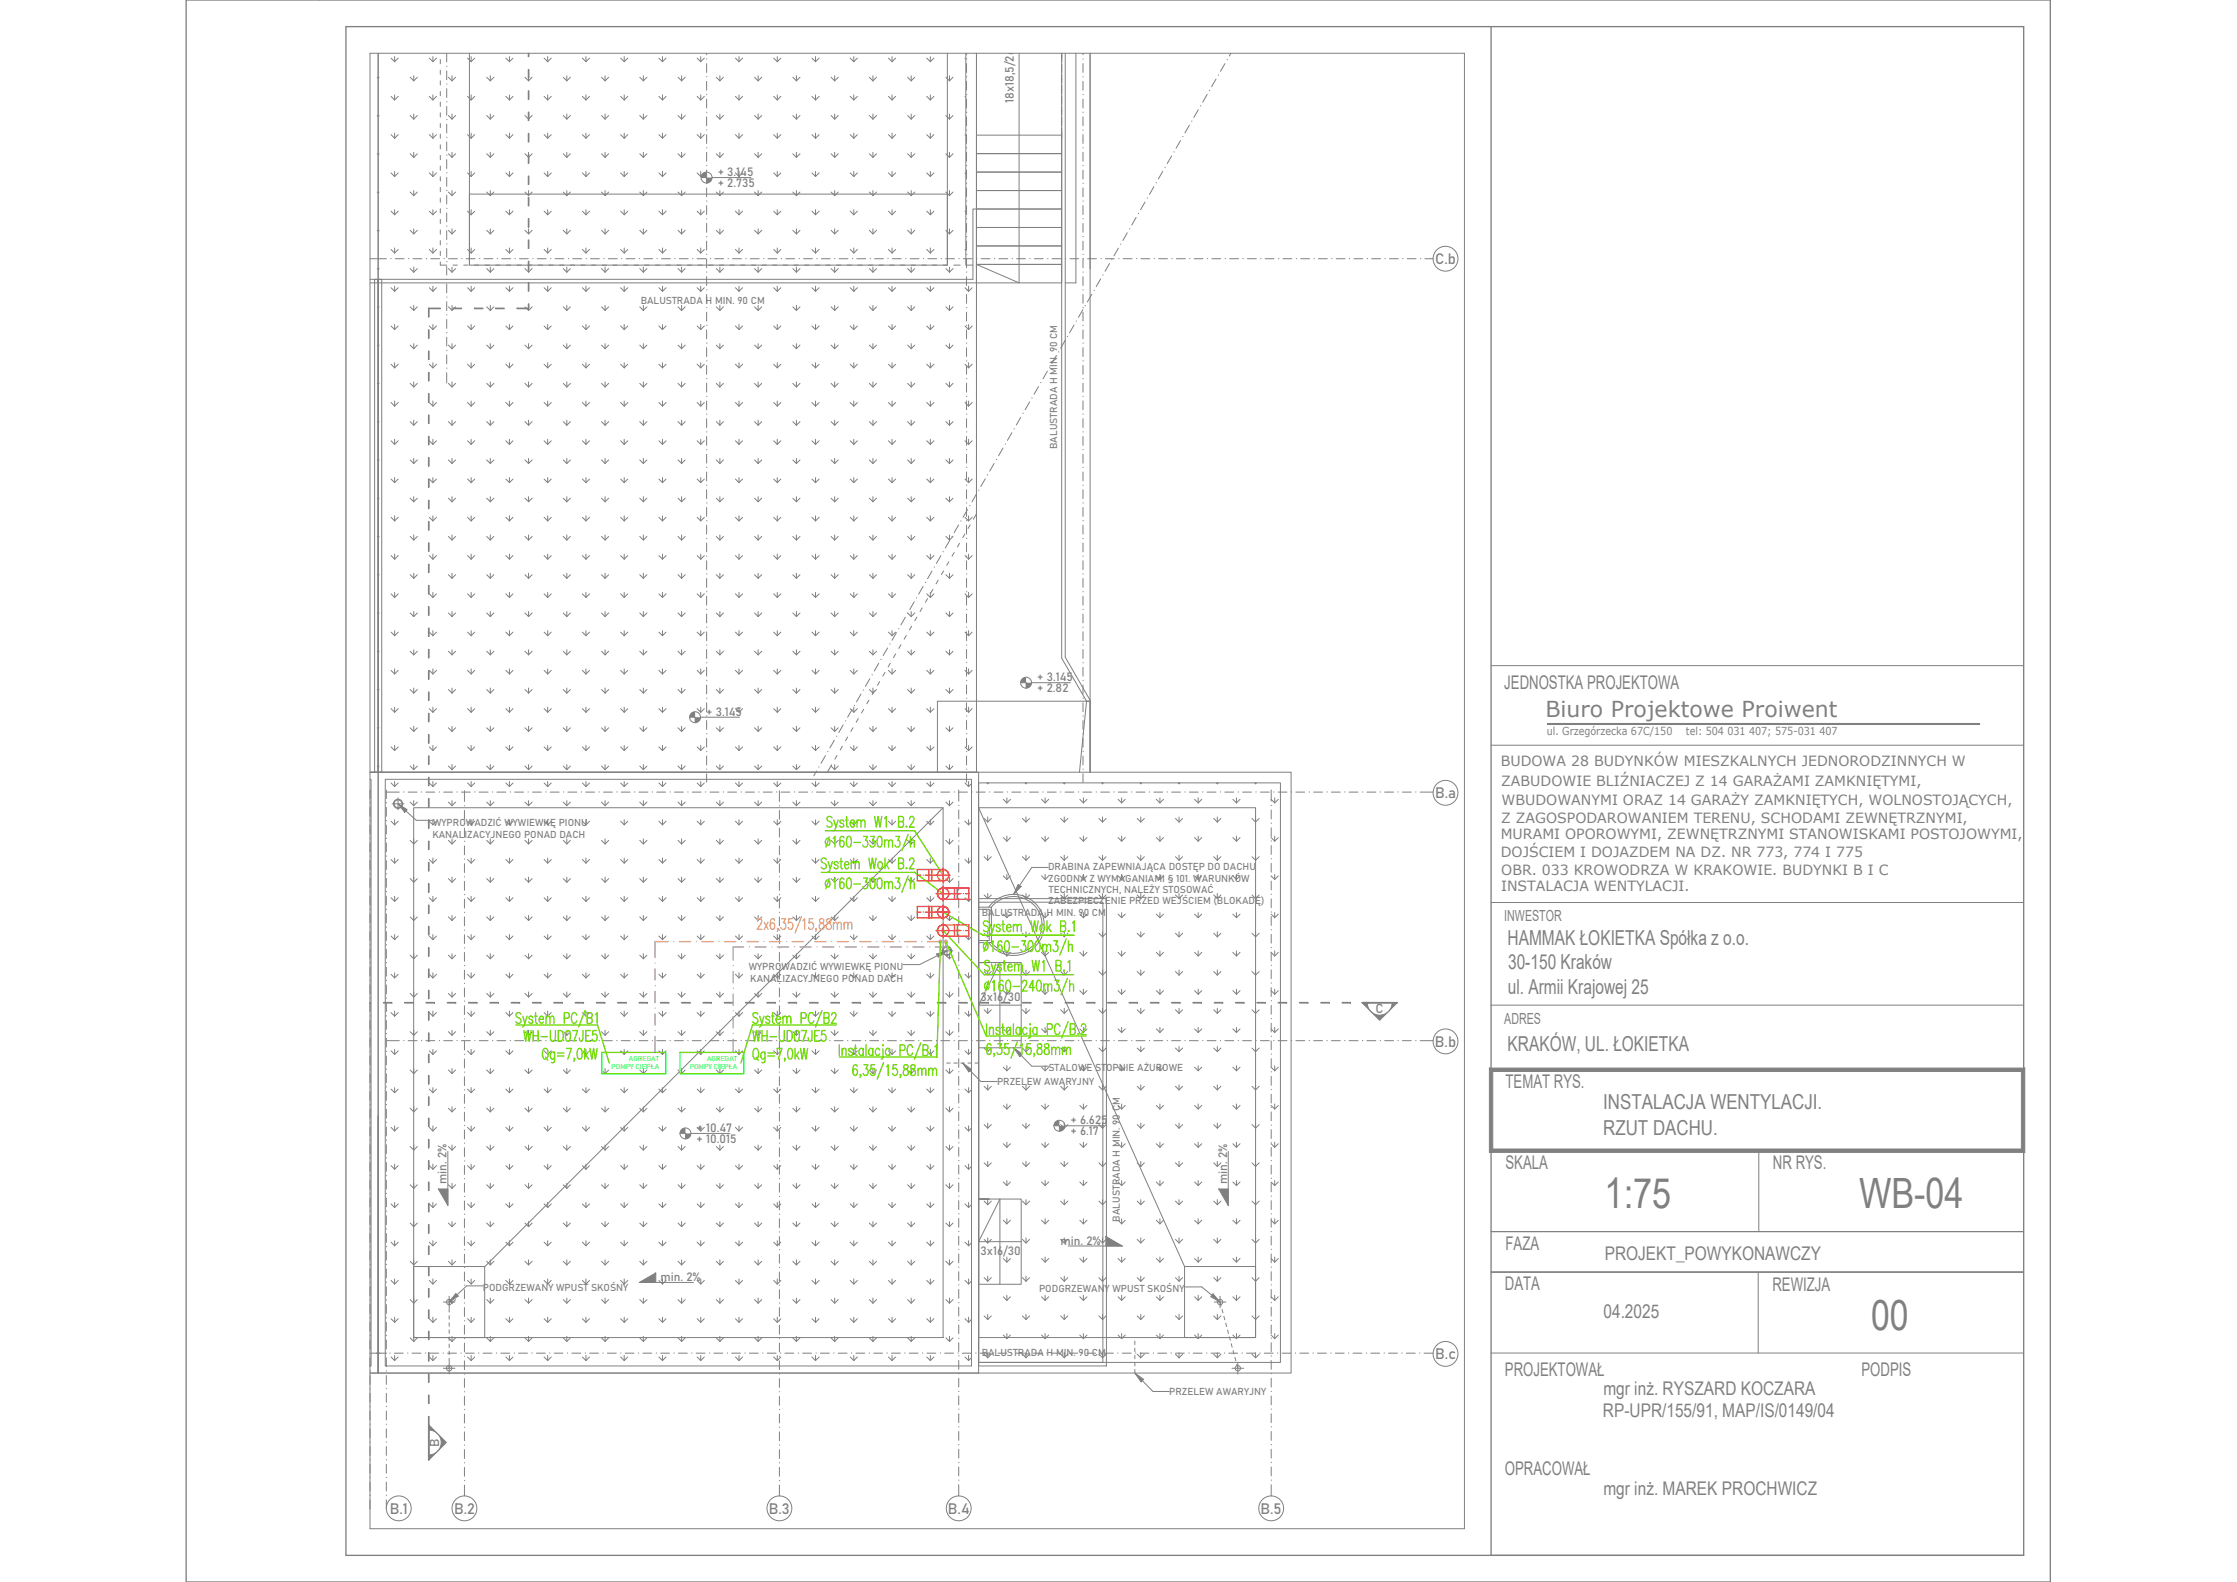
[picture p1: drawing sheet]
<svg xmlns="http://www.w3.org/2000/svg" width="420mm" height="297mm" viewBox="0 0 420 297" stroke-linecap="round" stroke-linejoin="round" font-family="sans-serif">
<defs><g id="words">
<g font-size="7.8" fill="#808080">
<text x="301.3" y="226.7">1:75</text>
<text x="349" y="226.7">WB-04</text>
<text x="351.3" y="249.8">00</text>
</g>
<text font-size="4.1" fill="#808080" x="290.1" y="134.6">Biuro Projektowe Proiwent</text>
<g font-size="3.9" fill="#808080">
<text x="283" y="177.3">HAMMAK ŁOKIETKA Spółka z o.o.</text>
<text x="283.2" y="182">30-150 Kraków</text>
<text x="283.1" y="186.6">ul. Armii Krajowej 25</text>
<text x="283.1" y="197.3">KRAKÓW, UL. ŁOKIETKA</text>
<text x="301" y="208.2">INSTALACJA WENTYLACJI.</text>
<text x="301" y="213">RZUT DACHU.</text>
</g>
<g font-size="3.5" fill="#808080">
<text x="282.4" y="129.4">JEDNOSTKA PROJEKTOWA</text>
<text x="282.7" y="204.2">TEMAT RYS.</text>
<text x="282.7" y="219.4">SKALA</text>
<text x="332.9" y="219.5">NR RYS.</text>
<text x="282.7" y="234.6">FAZA</text>
<text x="301.3" y="236.5">PROJEKT_POWYKONAWCZY</text>
<text x="282.5" y="242.2">DATA</text>
<text x="332.8" y="242.3">REWIZJA</text>
<text x="301.1" y="247.4">04.2025</text>
<text x="282.5" y="258.3">PROJEKTOWAŁ</text>
<text x="301" y="262">mgr inż. RYSZARD KOCZARA</text>
<text x="349.5" y="258.3">PODPIS</text>
<text x="301" y="266.1">RP-UPR/155/91, MAP/IS/0149/04</text>
<text x="282.5" y="276.9">OPRACOWAŁ</text>
<text x="301" y="280.6">mgr inż. MAREK PROCHWICZ</text>
</g>
<g font-size="2.9" fill="#808080">
<text x="282.4" y="172.9">INWESTOR</text>
<text x="282.4" y="192.2">ADRES</text>
</g>
<g font-size="2.8" fill="#808080">
<text x="269.4" y="49.6">C.b</text>
<text x="269.4" y="149.8">B.a</text>
<text x="269.4" y="196.5">B.b</text>
<text x="269.5" y="255.2">B.c</text>
<text x="73.2" y="284.2">B.1</text>
<text x="85.2" y="284.2">B.2</text>
<text x="144.4" y="284.2">B.3</text>
<text x="178" y="284.2">B.4</text>
<text x="236.7" y="284.2">B.5</text>
</g>
<g font-size="2.6" fill="#808080">
<text x="281.8" y="143.9">BUDOWA 28 BUDYNKÓW MIESZKALNYCH JEDNORODZINNYCH W</text>
<text x="281.9" y="147.6">ZABUDOWIE BLIŹNIACZEJ Z 14 GARAŻAMI ZAMKNIĘTYMI,</text>
<text x="281.9" y="154.5">Z ZAGOSPODAROWANIEM TERENU, SCHODAMI ZEWNĘTRZNYMI,</text>
<text x="281.9" y="151.2">WBUDOWANYMI ORAZ 14 GARAŻY ZAMKNIĘTYCH, WOLNOSTOJĄCYCH,</text>
<text x="281.8" y="157.5">MURAMI OPOROWYMI, ZEWNĘTRZNYMI STANOWISKAMI POSTOJOWYMI,</text>
<text x="281.8" y="160.9">DOJŚCIEM I DOJAZDEM NA DZ. NR 773, 774 I 775</text>
<text x="281.8" y="167.3">INSTALACJA WENTYLACJI.</text>
<text x="281.9" y="164.2">OBR. 033 KROWODRZA W KRAKOWIE. BUDYNKI B I C</text>
</g>
<g font-size="2.4" fill="#808080">
<text x="258.3" y="190.2">C</text>
<text x="82.5" y="271.6" transform="rotate(-90 82.5 271.6)">B</text>
</g>
<g font-size="2.3" fill="#808080">
<text x="190.3" y="19.3" transform="rotate(-90 190.3 19.3)">18x18,5/26</text>
<text x="184.1" y="187.9">3x16/30</text>
<text x="83.9" y="222.3" transform="rotate(-90 83.9 222.3)">min. 2%</text>
<text x="230.4" y="222.3" transform="rotate(-90 230.4 222.3)">min. 2%</text>
<text x="199.1" y="233.7">min. 2%</text>
<text x="184.1" y="235.6">3x16/30</text>
<text x="124" y="240.5">min. 2%</text>
</g>
<g font-size="2.2" fill="#808080">
<text x="134.8" y="35.1">+ 2.735</text>
<text x="134.8" y="33.1">+ 3.145</text>
<text x="194.7" y="130">+ 2.82</text>
<text x="194.7" y="127.9">+ 3.145</text>
<text x="132.6" y="134.4">+ 3.145</text>
<text x="130.8" y="214.6">+ 10.015</text>
<text x="130.8" y="212.5">+ 10.47</text>
<text x="201" y="213.2">+ 6.17</text>
<text x="201" y="211.1">+ 6.625</text>
</g>
<g font-size="2.1" fill="#808080">
<text x="290.4" y="138">ul. Grzegórzecka 67C/150</text>
<text x="316.5" y="138">tel: 504 031 407; 575-031 407</text>
</g>
<g font-size="1.9" fill="#808080">
<text x="120.3" y="57">BALUSTRADA H MIN. 90 CM</text>
<text x="198.5" y="84.3" transform="rotate(-90 198.5 84.3)">BALUSTRADA H MIN. 90 CM</text>
<text x="81.3" y="155.1">WYPROWADZIĆ WYWIEWKĘ PIONU</text>
<text x="81.2" y="157.3">KANALIZACYJNEGO PONAD DACH</text>
<text x="196.8" y="163.3">DRABINA ZAPEWNIAJĄCA DOSTĘP DO DACHU</text>
<text x="196.8" y="165.5">ZGODNA Z WYMAGANIAMI § 101. WARUNKÓW</text>
<text x="196.9" y="167.6">TECHNICZNYCH, NALEŻY STOSOWAĆ</text>
<text x="184.3" y="172">BALUSTRADA H MIN. 90 CM</text>
<text x="196.8" y="169.7">ZABEZPIECZENIE PRZED WEJŚCIEM (BLOKADĘ)</text>
<text x="140.6" y="182.1">WYPROWADZIĆ WYWIEWKĘ PIONU</text>
<text x="140.9" y="184.4">KANALIZACYJNEGO PONAD DACH</text>
<text x="187.2" y="203.7">PRZELEW AWARYJNY</text>
<text x="196.8" y="201.1">STALOWE STOPNIE AŻUROWE</text>
<text x="210.2" y="229.3" transform="rotate(-90 210.2 229.3)">BALUSTRADA H MIN. 90 CM</text>
<text x="90.7" y="242.5">PODGRZEWANY WPUST SKOŚNY</text>
<text x="195.1" y="242.6">PODGRZEWANY WPUST SKOŚNY</text>
<text x="184.3" y="254.5">BALUSTRADA H MIN. 90 CM</text>
<text x="219.5" y="261.9">PRZELEW AWARYJNY</text>
</g>
<g font-size="1.3" fill="#00ff3f">
<text x="114.8" y="200.7">POMPY CIEPŁA</text>
<text x="118.1" y="199.2">AGREGAT</text>
<text x="129.5" y="200.7">POMPY CIEPŁA</text>
<text x="132.8" y="199.2">AGREGAT</text>
</g>
</g></defs>
<!-- layer: 2d_SX_instalacje szkic - kanalizacja sanitarna -->
<g fill="none" stroke="#808080" stroke-width=".19">
<path d="M73.6 150.9h2.3M74.7 149.8v2.2M176.7 178.5h2.2M177.8 177.4v2.2"/>
<circle cx="74.7" cy="150.9" r=".73"/>
<circle cx="177.8" cy="178.5" r=".73"/>
</g>
<!-- layer: 2d_SX_widok -->
<g fill="none" stroke="#808080" stroke-width=".19">
<path d="M71 10v135h112.3v-95.2M82.7 11.2v.8M82.7 13.2v.8M82.7 15.2v.8M82.7 17.2v.8M82.7 19.2v.8M181.3 10v39.8h1.4M183.3 10v40.3M199.3 10v1.6M199.3 12v1.6M199.3 14v1.6M199.3 16v1.6"/>
<path d="M199.3 18v1.6M202 10v43.1M204.7 10v135v-13.4h-28.7v13.4M82.7 21.2v.8M82.7 23.2v.8M82.7 25.2v.8M82.7 27.2v.8M82.7 29.2v.8M82.7 31.2v.8M82.7 33.2v.8M82.7 35.2v.8M82.7 37.2v.8"/>
<path d="M82.7 39.2v.8M199.3 20v1.6M199.3 22v1.6M199.3 24v2M71 52.4h111.7v-13.2h.6v13.9h-112.3zM71 52.4h.7v92.6h-.7zM82.7 41.2v.8M82.7 43.2v.8M82.7 45.2v.8M82.7 47.2v.8M82.7 49.2v.6h1.2M85.1 49.8h.8"/>
<path d="M87.1 49.8h.8M89.1 49.8h.8M91.1 49.8h.8M93.1 49.8h.8M95.1 49.8h.8M97.1 49.8h.8M99.1 49.8h.8M101.1 49.8h.8M103.1 49.8h.8M105.1 49.8h.8M107.1 49.8h.8M109.1 49.8h.8"/>
<path d="M111.1 49.8h.8M113.1 49.8h.8M115.1 49.8h.8M117.1 49.8h.8M119.1 49.8h.8M121.1 49.8h.8M123.1 49.8h.8M125.1 49.8h.8M127.1 49.8h.8M129.1 49.8h.8M131.1 49.8h.8M133.1 49.8h.8"/>
<path d="M135.1 49.8h.8M137.1 49.8h.8M139.1 49.8h.8M141.1 49.8h.8M143.1 49.8h.8M145.1 49.8h.8M147.1 49.8h.8M149.1 49.8h.8M151.1 49.8h.8M153.1 49.8h.8M155.1 49.8h.8M157.1 49.8h.8"/>
<path d="M159.1 49.8h.8M161.1 49.8h.8M163.1 49.8h.8M165.1 49.8h.8M167.1 49.8h.8M169.1 49.8h.8M171.1 49.8h.8M173.1 49.8h.8M175.1 49.8h.8M177.1 49.8h.8M179.1 49.8h1.2M183.3 51.5v.8"/>
<path d="M183.3 52.4v.7M183.3 53.5v.8M183.3 55.5v.8M183.3 57.5v.8M183.3 59.5v.8M183.3 61.5v.8M183.3 63.5v.8M183.3 65.5v.8M183.3 67.5v.8M183.3 69.5v.8M183.3 71.5v.8M183.3 73.5v.8"/>
<path d="M183.3 75.5v.8M183.3 77.5v.8M183.3 79.5v.8M182.2 98.5l-.4 .7M183.3 81.5v.8M183.3 83.5v.8M183.3 85.5v.8M183.3 87.5v.8M183.3 89.5v.8M183.3 91.5v.8M183.3 93.5v.8M183.3 95.5v1l-.5 1"/>
<path d="M170.2 119.3l-.4 .7M171.2 117.6l-.4 .7M172.2 115.8l-.4 .7M173.2 114.1l-.4 .7M174.2 112.4l-.4 .7M175.2 110.7l-.4 .6M176.2 108.9l-.4 .7M177.2 107.2l-.4 .7M178.2 105.5l-.4 .6M179.2 103.7l-.4 .7M180.2 102l-.4 .7M181.2 100.3l-.4 .7"/>
<path d="M159.2 138.4l-.4 .7M160.2 136.6l-.4 .7M161.2 134.9l-.4 .7M162.2 133.2l-.4 .7M163.2 131.4l-.4 .7M164.2 129.7l-.4 .7M165.2 128l-.4 .7M166.2 126.2l-.4 .7M167.2 124.5l-.4 .7M168.2 122.8l-.4 .7M169.2 121l-.4 .7M204.7 131.6h-.7l-1.3 13.4"/>
<path d="M71 145h112.7v112.8h-112.7zM71.2 145h171.2v112.8h-171.4v-48.3M72.3 146.3h110.1v110.1h-110.1zM156.2 143.6l-.9 1.4M157.2 141.8l-.4 .7M158.2 140.1l-.4 .7M183.7 147h56.7v108.8h-56.7zM183.7 168.7h24v87.7h-24zM183.7 169.4h23.4v86.4h-23.4zM183.7 170.7h2v5.9h-2M183.7 170.3h2.4v6.7h-2.4M185.6 170.3a5.7 5.7 0 0 1 8.5-.9 5.7 5.7 0 0 1 0 8.5 5.7 5.7 0 0 1-8.5-.9"/>
<path d="M186.1 170.3a5.3 5.3 0 0 1 7.8-.6 5.3 5.3 0 0 1 0 7.9 5.3 5.3 0 0 1-7.8-.6M183.7 180.7h4v16h-4zM187.7 180.7h4v16h-4M183.7 225.1h4v16h-4zM187.7 225.1h4v16h-4"/>
</g>
<!-- layer: 2d_SX_oznaczenia -->
<path d="M191.3 10v43.1l-8-3.5M187.7 180.7l-4 8h8M187.7 225.1l-4 8h8M80.4 265.9h.2v1.6h-.2z" fill="none" stroke="#808080" stroke-width=".19"/>
<!-- layer: 2d_SX_szraf -->
<g fill="none" stroke="#808080" stroke-width=".19">
<path d="M71.2 14.5l-.2 .2M73.4 18.1l.7 .7M73.4 10.9l.7 .7M74.1 10.6v1M74.1 17.8v1M74.8 10.9l-.7 .7M74.8 18.1l-.7 .7M77 14.5l.7 .7M77.7 14.2v1M78.4 14.5l-.7 .7M80.6 18.1l.7 .7M80.6 10.9l.7 .7"/>
<path d="M81.3 10.6v1M81.3 17.8v1M81.9 10.9l-.6 .7M81.9 18.1l-.6 .7M84.2 14.5l.7 .7M84.9 14.2v1M85.5 14.5l-.6 .7M87.8 18.1l.7 .7M87.8 10.9l.7 .7M88.1 10v39.8M88.5 10.6v1M88.5 17.8v1"/>
<path d="M89.1 10.9l-.6 .7M89.1 18.1l-.6 .7M91.4 14.5l.7 .7M92.1 14.2v1M92.7 14.5l-.6 .7M95 18.1l.6 .7M95 10.9l.6 .7M95.6 10.6v1M95.6 17.8v1M96.3 10.9l-.7 .7M96.3 18.1l-.7 .7M98.6 14.5l.6 .7"/>
<path d="M99.2 14.2v1M99.9 14.5l-.7 .7M102.2 18.1l.6 .7M102.2 10.9l.6 .7M102.8 10.6v1M102.8 17.8v1M103.5 10.9l-.7 .7M103.5 18.1l-.7 .7M105.7 14.5l.7 .7M106.4 14.2v1M107.1 14.5l-.7 .7M109.3 18.1l.7 .7"/>
<path d="M109.3 10.9l.7 .7M110 10.6v1M110 17.8v1M110.7 10.9l-.7 .7M110.7 18.1l-.7 .7M112.9 14.5l.7 .7M113.6 14.2v1M114.3 14.5l-.7 .7M116.5 18.1l.7 .7M116.5 10.9l.7 .7M117.2 10.6v1M117.2 17.8v1"/>
<path d="M117.9 10.9l-.7 .7M117.9 18.1l-.7 .7M120.1 14.5l.7 .7M120.8 14.2v1M121.5 14.5l-.7 .7M123.7 18.1l.7 .7M123.7 10.9l.7 .7M124.4 10.6v1M124.4 17.8v1M125.1 10.9l-.7 .7M125.1 18.1l-.7 .7M127.3 14.5l.7 .7"/>
<path d="M128 14.2v1M128.6 14.5l-.6 .7M130.9 18.1l.7 .7M130.9 10.9l.7 .7M131.6 10.6v1M131.6 17.8v1M132.2 10.9l-.6 .7M132.2 18.1l-.6 .7M134.5 14.5l.7 .7M135.2 14.2v1M135.8 14.5l-.6 .7M138.1 18.1l.6 .7"/>
<path d="M138.1 10.9l.6 .7M138.7 10.6v1M138.7 17.8v1M139.4 10.9l-.7 .7M139.4 18.1l-.7 .7M141.7 14.5l.6 .7M142.3 14.2v1M143 14.5l-.7 .7M145.3 18.1l.6 .7M145.3 10.9l.6 .7M145.9 10.6v1M145.9 17.8v1"/>
<path d="M146.6 10.9l-.7 .7M146.6 18.1l-.7 .7M148.9 14.5l.6 .7M149.5 14.2v1M150.2 14.5l-.7 .7M152.4 18.1l.7 .7M152.4 10.9l.7 .7M153.1 10.6v1M153.1 17.8v1M153.8 10.9l-.7 .7M153.8 18.1l-.7 .7M156 14.5l.7 .7"/>
<path d="M156.7 14.2v1M157.4 14.5l-.7 .7M159.6 18.1l.7 .7M159.6 10.9l.7 .7M160.3 10.6v1M160.3 17.8v1M161 10.9l-.7 .7M161 18.1l-.7 .7M163.2 14.5l.7 .7M163.9 14.2v1M164.6 14.5l-.7 .7M166.8 18.1l.7 .7"/>
<path d="M166.8 10.9l.7 .7M167.5 10.6v1M167.5 17.8v1M168.2 10.9l-.7 .7M168.2 18.1l-.7 .7M170.4 14.5l.7 .7M171.1 14.2v1M171.8 14.5l-.7 .7M174 18.1l.7 .7M174 10.9l.7 .7M174.7 10.6v1M174.7 17.8v1"/>
<path d="M175.3 10.9l-.6 .7M175.3 18.1l-.6 .7M177.6 14.5l.7 .7M177.9 10v39.8M178.3 14.2v1M178.9 14.5l-.6 .7M181.2 18.1l.1 .1M181.2 10.9l.1 .2M71.2 21.7l-.2 .2M71.2 28.9l-.2 .1M71.2 36.1l-.2 .1M73.4 39.6l.7 .7"/>
<path d="M73.4 32.5l.7 .6M73.4 25.3l.7 .7M74.1 25v1M74.1 32.2v.9M74.1 39.4v.9M74.8 25.3l-.7 .7M74.8 32.5l-.7 .6M74.8 39.6l-.7 .7M77 36.1l.7 .6M77 28.9l.7 .6M77 21.7l.7 .7M77.7 21.4v1"/>
<path d="M77.7 28.6v.9M77.7 35.8v.9M78.4 21.7l-.7 .7M78.4 28.9l-.7 .6M78.4 36.1l-.7 .6M80.6 39.6l.7 .7M80.6 32.5l.7 .6M80.6 25.3l.7 .7M81.3 25v1M81.3 32.2v.9M81.3 39.4v.9M81.9 25.3l-.6 .7"/>
<path d="M81.9 32.5l-.6 .6M81.9 39.6l-.6 .7M84.2 36.1l.7 .6M84.2 28.9l.7 .6M84.2 21.7l.7 .7M84.9 21.4v1M84.9 28.6v.9M84.9 35.8v.9M85.5 21.7l-.6 .7M85.5 28.9l-.6 .6M85.5 36.1l-.6 .6M87.8 39.6l.7 .7"/>
<path d="M87.8 32.5l.7 .6M87.8 25.3l.7 .7M88.1 36.4h89.8v13.4h-89.8zM88.5 25v1M88.5 32.2v.9M88.5 39.4v.9M89.1 25.3l-.6 .7M89.1 32.5l-.6 .6M89.1 39.6l-.6 .7M91.4 36.1l.7 .6M91.4 28.9l.7 .6M91.4 21.7l.7 .7"/>
<path d="M92.1 21.4v1M92.1 28.6v.9M92.1 35.8v.9M92.7 21.7l-.6 .7M92.7 28.9l-.6 .6M92.7 36.1l-.6 .6M95 39.6l.6 .7M95 32.5l.6 .6M95 25.3l.6 .7M95.6 25v1M95.6 32.2v.9M95.6 39.4v.9"/>
<path d="M96.3 25.3l-.7 .7M96.3 32.5l-.7 .6M96.3 39.6l-.7 .7M98.6 36.1l.6 .6M98.6 28.9l.6 .6M98.6 21.7l.6 .7M99.2 21.4v1M99.2 28.6v.9M99.2 35.8v.9M99.9 21.7l-.7 .7M99.9 28.9l-.7 .6M99.9 36.1l-.7 .6"/>
<path d="M102.2 39.6l.6 .7M102.2 32.5l.6 .6M102.2 25.3l.6 .7M102.8 25v1M102.8 32.2v.9M102.8 39.4v.9M103.5 25.3l-.7 .7M103.5 32.5l-.7 .6M103.5 39.6l-.7 .7M105.7 36.1l.7 .6M105.7 28.9l.7 .6M105.7 21.7l.7 .7"/>
<path d="M106.4 21.4v1M106.4 28.6v.9M106.4 35.8v.9M107.1 21.7l-.7 .7M107.1 28.9l-.7 .6M107.1 36.1l-.7 .6M109.3 39.6l.7 .7M109.3 32.5l.7 .6M109.3 25.3l.7 .7M110 25v1M110 32.2v.9M110 39.4v.9"/>
<path d="M110.7 25.3l-.7 .7M110.7 32.5l-.7 .6M110.7 39.6l-.7 .7M112.9 36.1l.7 .6M112.9 28.9l.7 .6M112.9 21.7l.7 .7M113.6 21.4v1M113.6 28.6v.9M113.6 35.8v.9M114.3 21.7l-.7 .7M114.3 28.9l-.7 .6M114.3 36.1l-.7 .6"/>
<path d="M116.5 39.6l.7 .7M116.5 32.5l.7 .6M116.5 25.3l.7 .7M117.2 25v1M117.2 32.2v.9M117.2 39.4v.9M117.9 25.3l-.7 .7M117.9 32.5l-.7 .6M117.9 39.6l-.7 .7M120.1 36.1l.7 .6M120.1 28.9l.7 .6M120.1 21.7l.7 .7"/>
<path d="M120.8 21.4v1M120.8 28.6v.9M120.8 35.8v.9M121.5 21.7l-.7 .7M121.5 28.9l-.7 .6M121.5 36.1l-.7 .6M123.7 39.6l.7 .7M123.7 32.5l.7 .6M123.7 25.3l.7 .7M124.4 25v1M124.4 32.2v.9M124.4 39.4v.9"/>
<path d="M125.1 25.3l-.7 .7M125.1 32.5l-.7 .6M125.1 39.6l-.7 .7M127.3 36.1l.7 .6M127.3 28.9l.7 .6M127.3 21.7l.7 .7M128 21.4v1M128 28.6v.9M128 35.8v.9M128.6 21.7l-.6 .7M128.6 28.9l-.6 .6M128.6 36.1l-.6 .6"/>
<path d="M130.9 39.6l.7 .7M130.9 32.5l.7 .6M130.9 25.3l.7 .7M131.6 25v1M131.6 32.2v.9M131.6 39.4v.9M132.2 25.3l-.6 .7M132.2 32.5l-.6 .6M132.2 39.6l-.6 .7M134.5 36.1l.7 .6M134.5 28.9l.7 .6M134.5 21.7l.7 .7"/>
<path d="M135.2 21.4v1M135.2 28.6v.9M135.2 35.8v.9M135.8 21.7l-.6 .7M135.8 28.9l-.6 .6M135.8 36.1l-.6 .6M138.1 39.6l.6 .7M138.1 32.5l.6 .6M138.1 25.3l.6 .7M138.7 25v1M138.7 32.2v.9M138.7 39.4v.9"/>
<path d="M139.4 25.3l-.7 .7M139.4 32.5l-.7 .6M139.4 39.6l-.7 .7M141.7 36.1l.6 .6M141.7 28.9l.6 .6M141.7 21.7l.6 .7M142.3 21.4v1M142.3 28.6v.9M142.3 35.8v.9M143 21.7l-.7 .7M143 28.9l-.7 .6M143 36.1l-.7 .6"/>
<path d="M145.3 39.6l.6 .7M145.3 32.5l.6 .6M145.3 25.3l.6 .7M145.9 25v1M145.9 32.2v.9M145.9 39.4v.9M146.6 25.3l-.7 .7M146.6 32.5l-.7 .6M146.6 39.6l-.7 .7M148.9 36.1l.6 .6M148.9 28.9l.6 .6M148.9 21.7l.6 .7"/>
<path d="M149.5 21.4v1M149.5 28.6v.9M149.5 35.8v.9M150.2 21.7l-.7 .7M150.2 28.9l-.7 .6M150.2 36.1l-.7 .6M152.4 39.6l.7 .7M152.4 32.5l.7 .6M152.4 25.3l.7 .7M153.1 25v1M153.1 32.2v.9M153.1 39.4v.9"/>
<path d="M153.8 25.3l-.7 .7M153.8 32.5l-.7 .6M153.8 39.6l-.7 .7M156 36.1l.7 .6M156 28.9l.7 .6M156 21.7l.7 .7M156.7 21.4v1M156.7 28.6v.9M156.7 35.8v.9M157.4 21.7l-.7 .7M157.4 28.9l-.7 .6M157.4 36.1l-.7 .6"/>
<path d="M159.6 39.6l.7 .7M159.6 32.5l.7 .6M159.6 25.3l.7 .7M160.3 25v1M160.3 32.2v.9M160.3 39.4v.9M161 25.3l-.7 .7M161 32.5l-.7 .6M161 39.6l-.7 .7M163.2 36.1l.7 .6M163.2 28.9l.7 .6M163.2 21.7l.7 .7"/>
<path d="M163.9 21.4v1M163.9 28.6v.9M163.9 35.8v.9M164.6 21.7l-.7 .7M164.6 28.9l-.7 .6M164.6 36.1l-.7 .6M166.8 39.6l.7 .7M166.8 32.5l.7 .6M166.8 25.3l.7 .7M167.5 25v1M167.5 32.2v.9M167.5 39.4v.9"/>
<path d="M168.2 25.3l-.7 .7M168.2 32.5l-.7 .6M168.2 39.6l-.7 .7M170.4 36.1l.7 .6M170.4 28.9l.7 .6M170.4 21.7l.7 .7M171.1 21.4v1M171.1 28.6v.9M171.1 35.8v.9M171.8 21.7l-.7 .7M171.8 28.9l-.7 .6M171.8 36.1l-.7 .6"/>
<path d="M174 39.6l.7 .7M174 32.5l.7 .6M174 25.3l.7 .7M174.7 25v1M174.7 32.2v.9M174.7 39.4v.9M175.3 25.3l-.6 .7M175.3 32.5l-.6 .6M175.3 39.6l-.6 .7M177.6 36.1l.7 .6M177.6 28.9l.7 .6M177.6 21.7l.7 .7"/>
<path d="M178.3 21.4v1M178.3 28.6v.9M178.3 35.8v.9M178.9 21.7l-.6 .7M178.9 28.9l-.6 .6M178.9 36.1l-.6 .6M181.2 39.6l.1 .2M181.2 32.5l.1 .1M181.2 25.3l.1 .1M71.2 43.2l-.2 .2M71.2 50.4l-.2 .2M71.2 57.6l-.2 .2"/>
<path d="M73.4 54l.7 .7M73.4 46.8l.7 .7M74.1 46.6v.9M74.1 53.7v1M74.8 46.8l-.7 .7M74.8 54l-.7 .7M77 57.6l.7 .7M77 50.4l.7 .7M77 43.2l.7 .7M77.7 43v.9M77.7 50.1v1M77.7 57.3v1"/>
<path d="M78.4 43.2l-.7 .7M78.4 50.4l-.7 .7M78.4 57.6l-.7 .7M80.6 54l.7 .7M80.6 46.8l.7 .7M81.3 46.6v.9M81.3 53.7v1M81.9 46.8l-.6 .7M81.9 54l-.6 .7M84.2 57.6l.7 .7M84.2 50.4l.7 .7M84.2 43.2l.7 .7"/>
<path d="M84.9 43v.9M84.9 50.1v1M84.9 57.3v1M85.5 43.2l-.6 .7M85.5 50.4l-.6 .7M85.5 57.6l-.6 .7M87.8 54l.7 .7M87.8 46.8l.7 .7M88.5 46.6v.9M88.5 53.7v1M89.1 46.8l-.6 .7M89.1 54l-.6 .7"/>
<path d="M91.4 57.6l.7 .7M91.4 50.4l.7 .7M91.4 43.2l.7 .7M92.1 43v.9M92.1 50.1v1M92.1 57.3v1M92.7 43.2l-.6 .7M92.7 50.4l-.6 .7M92.7 57.6l-.6 .7M95 54l.6 .7M95 46.8l.6 .7M95.6 46.6v.9"/>
<path d="M95.6 53.7v1M96.3 46.8l-.7 .7M96.3 54l-.7 .7M98.6 57.6l.6 .7M98.6 50.4l.6 .7M98.6 43.2l.6 .7M99.2 43v.9M99.2 50.1v1M99.2 57.3v1M99.9 43.2l-.7 .7M99.9 50.4l-.7 .7M99.9 57.6l-.7 .7"/>
<path d="M102.2 54l.6 .7M102.2 46.8l.6 .7M102.8 46.6v.9M102.8 53.7v1M103.5 46.8l-.7 .7M103.5 54l-.7 .7M105.7 57.6l.7 .7M105.7 50.4l.7 .7M105.7 43.2l.7 .7M106.4 43v.9M106.4 50.1v1M106.4 57.3v1"/>
<path d="M107.1 43.2l-.7 .7M107.1 50.4l-.7 .7M107.1 57.6l-.7 .7M109.3 54l.7 .7M109.3 46.8l.7 .7M110 46.6v.9M110 53.7v1M110.7 46.8l-.7 .7M110.7 54l-.7 .7M112.9 57.6l.7 .7M112.9 50.4l.7 .7M112.9 43.2l.7 .7"/>
<path d="M113.6 43v.9M113.6 50.1v1M113.6 57.3v1M114.3 43.2l-.7 .7M114.3 50.4l-.7 .7M114.3 57.6l-.7 .7M116.5 54l.7 .7M116.5 46.8l.7 .7M117.2 46.6v.9M117.2 53.7v1M117.9 46.8l-.7 .7M117.9 54l-.7 .7"/>
<path d="M120.1 57.6l.7 .7M120.1 50.4l.7 .7M120.1 43.2l.7 .7M120.8 43v.9M120.8 50.1v1M120.8 57.3v1M121.5 43.2l-.7 .7M121.5 50.4l-.7 .7M121.5 57.6l-.7 .7M123.7 54l.7 .7M123.7 46.8l.7 .7M124.4 46.6v.9"/>
<path d="M124.4 53.7v1M125.1 46.8l-.7 .7M125.1 54l-.7 .7M127.3 57.6l.7 .7M127.3 50.4l.7 .7M127.3 43.2l.7 .7M128 43v.9M128 50.1v1M128 57.3v1M128.6 43.2l-.6 .7M128.6 50.4l-.6 .7M128.6 57.6l-.6 .7"/>
<path d="M130.9 54l.7 .7M130.9 46.8l.7 .7M131.6 46.6v.9M131.6 53.7v1M132.2 46.8l-.6 .7M132.2 54l-.6 .7M134.5 57.6l.7 .7M134.5 50.4l.7 .7M134.5 43.2l.7 .7M135.2 43v.9M135.2 50.1v1M135.2 57.3v1"/>
<path d="M135.8 43.2l-.6 .7M135.8 50.4l-.6 .7M135.8 57.6l-.6 .7M138.1 54l.6 .7M138.1 46.8l.6 .7M138.7 46.6v.9M138.7 53.7v1M139.4 46.8l-.7 .7M139.4 54l-.7 .7M141.7 57.6l.6 .7M141.7 50.4l.6 .7M141.7 43.2l.6 .7"/>
<path d="M142.3 43v.9M142.3 50.1v1M142.3 57.3v1M143 43.2l-.7 .7M143 50.4l-.7 .7M143 57.6l-.7 .7M145.3 54l.6 .7M145.3 46.8l.6 .7M145.9 46.6v.9M145.9 53.7v1M146.6 46.8l-.7 .7M146.6 54l-.7 .7"/>
<path d="M148.9 57.6l.6 .7M148.9 50.4l.6 .7M148.9 43.2l.6 .7M149.5 43v.9M149.5 50.1v1M149.5 57.3v1M150.2 43.2l-.7 .7M150.2 50.4l-.7 .7M150.2 57.6l-.7 .7M152.4 54l.7 .7M152.4 46.8l.7 .7M153.1 46.6v.9"/>
<path d="M153.1 53.7v1M153.8 46.8l-.7 .7M153.8 54l-.7 .7M156 57.6l.7 .7M156 50.4l.7 .7M156 43.2l.7 .7M156.7 43v.9M156.7 50.1v1M156.7 57.3v1M157.4 43.2l-.7 .7M157.4 50.4l-.7 .7M157.4 57.6l-.7 .7"/>
<path d="M159.6 54l.7 .7M159.6 46.8l.7 .7M160.3 46.6v.9M160.3 53.7v1M161 46.8l-.7 .7M161 54l-.7 .7M163.2 57.6l.7 .7M163.2 50.4l.7 .7M163.2 43.2l.7 .7M163.9 43v.9M163.9 50.1v1M163.9 57.3v1"/>
<path d="M164.6 43.2l-.7 .7M164.6 50.4l-.7 .7M164.6 57.6l-.7 .7M166.8 54l.7 .7M166.8 46.8l.7 .7M167.5 46.6v.9M167.5 53.7v1M168.2 46.8l-.7 .7M168.2 54l-.7 .7M170.4 57.6l.7 .7M170.4 50.4l.7 .7M170.4 43.2l.7 .7"/>
<path d="M171.1 43v.9M171.1 50.1v1M171.1 57.3v1M171.8 43.2l-.7 .7M171.8 50.4l-.7 .7M171.8 57.6l-.7 .7M174 54l.7 .7M174 46.8l.7 .7M174.7 46.6v.9M174.7 53.7v1M175.3 46.8l-.6 .7M175.3 54l-.6 .7"/>
<path d="M177.6 57.6l.7 .7M177.6 50.4l.7 .7M177.6 43.2l.7 .7M178.3 43v.9M178.3 50.1v1M178.3 57.3v1M178.9 43.2l-.6 .7M178.9 50.4l-.6 .7M178.9 57.6l-.6 .7M181.2 54l.7 .7M181.2 46.8l.1 .2M181.9 53.7v1"/>
<path d="M182.5 54l-.6 .7M71.2 64.8l-.2 .2M71.2 72l-.2 .1M71.2 79.2l-.2 .1M73.4 75.6l.7 .6M73.4 68.4l.7 .7M73.4 61.2l.7 .7M74.1 60.9v1M74.1 68.1v1M74.1 75.3v.9M74.8 61.2l-.7 .7M74.8 68.4l-.7 .7"/>
<path d="M74.8 75.6l-.7 .6M77 79.2l.7 .6M77 72l.7 .6M77 64.8l.7 .7M77.7 64.5v1M77.7 71.7v.9M77.7 78.9v.9M78.4 64.8l-.7 .7M78.4 72l-.7 .6M78.4 79.2l-.7 .6M80.6 75.6l.7 .6M80.6 68.4l.7 .7"/>
<path d="M80.6 61.2l.7 .7M81.3 60.9v1M81.3 68.1v1M81.3 75.3v.9M81.9 61.2l-.6 .7M81.9 68.4l-.6 .7M81.9 75.6l-.6 .6M84.2 79.2l.7 .6M84.2 72l.7 .6M84.2 64.8l.7 .7M84.9 64.5v1M84.9 71.7v.9"/>
<path d="M84.9 78.9v.9M85.5 64.8l-.6 .7M85.5 72l-.6 .6M85.5 79.2l-.6 .6M87.8 75.6l.7 .6M87.8 68.4l.7 .7M87.8 61.2l.7 .7M88.5 60.9v1M88.5 68.1v1M88.5 75.3v.9M89.1 61.2l-.6 .7M89.1 68.4l-.6 .7"/>
<path d="M89.1 75.6l-.6 .6M91.4 79.2l.7 .6M91.4 72l.7 .6M91.4 64.8l.7 .7M92.1 64.5v1M92.1 71.7v.9M92.1 78.9v.9M92.7 64.8l-.6 .7M92.7 72l-.6 .6M92.7 79.2l-.6 .6M95 75.6l.6 .6M95 68.4l.6 .7"/>
<path d="M95 61.2l.6 .7M95.6 60.9v1M95.6 68.1v1M95.6 75.3v.9M96.3 61.2l-.7 .7M96.3 68.4l-.7 .7M96.3 75.6l-.7 .6M98.6 79.2l.6 .6M98.6 72l.6 .6M98.6 64.8l.6 .7M99.2 64.5v1M99.2 71.7v.9"/>
<path d="M99.2 78.9v.9M99.9 64.8l-.7 .7M99.9 72l-.7 .6M99.9 79.2l-.7 .6M102.2 75.6l.6 .6M102.2 68.4l.6 .7M102.2 61.2l.6 .7M102.8 60.9v1M102.8 68.1v1M102.8 75.3v.9M103.5 61.2l-.7 .7M103.5 68.4l-.7 .7"/>
<path d="M103.5 75.6l-.7 .6M105.7 79.2l.7 .6M105.7 72l.7 .6M105.7 64.8l.7 .7M106.4 64.5v1M106.4 71.7v.9M106.4 78.9v.9M107.1 64.8l-.7 .7M107.1 72l-.7 .6M107.1 79.2l-.7 .6M109.3 75.6l.7 .6M109.3 68.4l.7 .7"/>
<path d="M109.3 61.2l.7 .7M110 60.9v1M110 68.1v1M110 75.3v.9M110.7 61.2l-.7 .7M110.7 68.4l-.7 .7M110.7 75.6l-.7 .6M112.9 79.2l.7 .6M112.9 72l.7 .6M112.9 64.8l.7 .7M113.6 64.5v1M113.6 71.7v.9"/>
<path d="M113.6 78.9v.9M114.3 64.8l-.7 .7M114.3 72l-.7 .6M114.3 79.2l-.7 .6M116.5 75.6l.7 .6M116.5 68.4l.7 .7M116.5 61.2l.7 .7M117.2 60.9v1M117.2 68.1v1M117.2 75.3v.9M117.9 61.2l-.7 .7M117.9 68.4l-.7 .7"/>
<path d="M117.9 75.6l-.7 .6M120.1 79.2l.7 .6M120.1 72l.7 .6M120.1 64.8l.7 .7M120.8 64.5v1M120.8 71.7v.9M120.8 78.9v.9M121.5 64.8l-.7 .7M121.5 72l-.7 .6M121.5 79.2l-.7 .6M123.7 75.6l.7 .6M123.7 68.4l.7 .7"/>
<path d="M123.7 61.2l.7 .7M124.4 60.9v1M124.4 68.1v1M124.4 75.3v.9M125.1 61.2l-.7 .7M125.1 68.4l-.7 .7M125.1 75.6l-.7 .6M127.3 79.2l.7 .6M127.3 72l.7 .6M127.3 64.8l.7 .7M128 64.5v1M128 71.7v.9"/>
<path d="M128 78.9v.9M128.6 64.8l-.6 .7M128.6 72l-.6 .6M128.6 79.2l-.6 .6M130.9 75.6l.7 .6M130.9 68.4l.7 .7M130.9 61.2l.7 .7M131.6 60.9v1M131.6 68.1v1M131.6 75.3v.9M132.2 61.2l-.6 .7M132.2 68.4l-.6 .7"/>
<path d="M132.2 75.6l-.6 .6M134.5 79.2l.7 .6M134.5 72l.7 .6M134.5 64.8l.7 .7M135.2 64.5v1M135.2 71.7v.9M135.2 78.9v.9M135.8 64.8l-.6 .7M135.8 72l-.6 .6M135.8 79.2l-.6 .6M138.1 75.6l.6 .6M138.1 68.4l.6 .7"/>
<path d="M138.1 61.2l.6 .7M138.7 60.9v1M138.7 68.1v1M138.7 75.3v.9M139.4 61.2l-.7 .7M139.4 68.4l-.7 .7M139.4 75.6l-.7 .6M141.7 79.2l.6 .6M141.7 72l.6 .6M141.7 64.8l.6 .7M142.3 64.5v1M142.3 71.7v.9"/>
<path d="M142.3 78.9v.9M143 64.8l-.7 .7M143 72l-.7 .6M143 79.2l-.7 .6M145.3 75.6l.6 .6M145.3 68.4l.6 .7M145.3 61.2l.6 .7M145.9 60.9v1M145.9 68.1v1M145.9 75.3v.9M146.6 61.2l-.7 .7M146.6 68.4l-.7 .7"/>
<path d="M146.6 75.6l-.7 .6M148.9 79.2l.6 .6M148.9 72l.6 .6M148.9 64.8l.6 .7M149.5 64.5v1M149.5 71.7v.9M149.5 78.9v.9M150.2 64.8l-.7 .7M150.2 72l-.7 .6M150.2 79.2l-.7 .6M152.4 75.6l.7 .6M152.4 68.4l.7 .7"/>
<path d="M152.4 61.2l.7 .7M153.1 60.9v1M153.1 68.1v1M153.1 75.3v.9M153.8 61.2l-.7 .7M153.8 68.4l-.7 .7M153.8 75.6l-.7 .6M156 79.2l.7 .6M156 72l.7 .6M156 64.8l.7 .7M156.7 64.5v1M156.7 71.7v.9"/>
<path d="M156.7 78.9v.9M157.4 64.8l-.7 .7M157.4 72l-.7 .6M157.4 79.2l-.7 .6M159.6 75.6l.7 .6M159.6 68.4l.7 .7M159.6 61.2l.7 .7M160.3 60.9v1M160.3 68.1v1M160.3 75.3v.9M161 61.2l-.7 .7M161 68.4l-.7 .7"/>
<path d="M161 75.6l-.7 .6M163.2 79.2l.7 .6M163.2 72l.7 .6M163.2 64.8l.7 .7M163.9 64.5v1M163.9 71.7v.9M163.9 78.9v.9M164.6 64.8l-.7 .7M164.6 72l-.7 .6M164.6 79.2l-.7 .6M166.8 75.6l.7 .6M166.8 68.4l.7 .7"/>
<path d="M166.8 61.2l.7 .7M167.5 60.9v1M167.5 68.1v1M167.5 75.3v.9M168.2 61.2l-.7 .7M168.2 68.4l-.7 .7M168.2 75.6l-.7 .6M170.4 79.2l.7 .6M170.4 72l.7 .6M170.4 64.8l.7 .7M171.1 64.5v1M171.1 71.7v.9"/>
<path d="M171.1 78.9v.9M171.8 64.8l-.7 .7M171.8 72l-.7 .6M171.8 79.2l-.7 .6M174 75.6l.7 .6M174 68.4l.7 .7M174 61.2l.7 .7M174.7 60.9v1M174.7 68.1v1M174.7 75.3v.9M175.3 61.2l-.6 .7M175.3 68.4l-.6 .7"/>
<path d="M175.3 75.6l-.6 .6M177.6 79.2l.7 .6M177.6 72l.7 .6M177.6 64.8l.7 .7M178.3 64.5v1M178.3 71.7v.9M178.3 78.9v.9M178.9 64.8l-.6 .7M178.9 72l-.6 .6M178.9 79.2l-.6 .6M181.2 75.6l.7 .6M181.2 68.4l.7 .7"/>
<path d="M181.2 61.2l.7 .7M181.9 60.9v1M181.9 68.1v1M181.9 75.3v.9M182.5 61.2l-.6 .7M182.5 68.4l-.6 .7M182.5 75.6l-.6 .6M71.2 86.3l-.2 .2M71.2 93.5l-.2 .2M73.4 97.1l.7 .7M73.4 89.9l.7 .7M73.4 82.8l.7 .6"/>
<path d="M74.1 82.5v.9M74.1 89.7v.9M74.1 96.8v1M74.8 82.8l-.7 .6M74.8 89.9l-.7 .7M74.8 97.1l-.7 .7M77 93.5l.7 .7M77 86.3l.7 .7M77.7 86.1v.9M77.7 93.2v1M78.4 86.3l-.7 .7M78.4 93.5l-.7 .7"/>
<path d="M80.6 97.1l.7 .7M80.6 89.9l.7 .7M80.6 82.8l.7 .6M81.3 82.5v.9M81.3 89.7v.9M81.3 96.8v1M81.9 82.8l-.6 .6M81.9 89.9l-.6 .7M81.9 97.1l-.6 .7M84.2 93.5l.7 .7M84.2 86.3l.7 .7M84.9 86.1v.9"/>
<path d="M84.9 93.2v1M85.5 86.3l-.6 .7M85.5 93.5l-.6 .7M87.8 97.1l.7 .7M87.8 89.9l.7 .7M87.8 82.8l.7 .6M88.5 82.5v.9M88.5 89.7v.9M88.5 96.8v1M89.1 82.8l-.6 .6M89.1 89.9l-.6 .7M89.1 97.1l-.6 .7"/>
<path d="M91.4 93.5l.7 .7M91.4 86.3l.7 .7M92.1 86.1v.9M92.1 93.2v1M92.7 86.3l-.6 .7M92.7 93.5l-.6 .7M95 97.1l.6 .7M95 89.9l.6 .7M95 82.8l.6 .6M95.6 82.5v.9M95.6 89.7v.9M95.6 96.8v1"/>
<path d="M96.3 82.8l-.7 .6M96.3 89.9l-.7 .7M96.3 97.1l-.7 .7M98.6 93.5l.6 .7M98.6 86.3l.6 .7M99.2 86.1v.9M99.2 93.2v1M99.9 86.3l-.7 .7M99.9 93.5l-.7 .7M102.2 97.1l.6 .7M102.2 89.9l.6 .7M102.2 82.8l.6 .6"/>
<path d="M102.8 82.5v.9M102.8 89.7v.9M102.8 96.8v1M103.5 82.8l-.7 .6M103.5 89.9l-.7 .7M103.5 97.1l-.7 .7M105.7 93.5l.7 .7M105.7 86.3l.7 .7M106.4 86.1v.9M106.4 93.2v1M107.1 86.3l-.7 .7M107.1 93.5l-.7 .7"/>
<path d="M109.3 97.1l.7 .7M109.3 89.9l.7 .7M109.3 82.8l.7 .6M110 82.5v.9M110 89.7v.9M110 96.8v1M110.7 82.8l-.7 .6M110.7 89.9l-.7 .7M110.7 97.1l-.7 .7M112.9 93.5l.7 .7M112.9 86.3l.7 .7M113.6 86.1v.9"/>
<path d="M113.6 93.2v1M114.3 86.3l-.7 .7M114.3 93.5l-.7 .7M116.5 97.1l.7 .7M116.5 89.9l.7 .7M116.5 82.8l.7 .6M117.2 82.5v.9M117.2 89.7v.9M117.2 96.8v1M117.9 82.8l-.7 .6M117.9 89.9l-.7 .7M117.9 97.1l-.7 .7"/>
<path d="M120.1 93.5l.7 .7M120.1 86.3l.7 .7M120.8 86.1v.9M120.8 93.2v1M121.5 86.3l-.7 .7M121.5 93.5l-.7 .7M123.7 97.1l.7 .7M123.7 89.9l.7 .7M123.7 82.8l.7 .6M124.4 82.5v.9M124.4 89.7v.9M124.4 96.8v1"/>
<path d="M125.1 82.8l-.7 .6M125.1 89.9l-.7 .7M125.1 97.1l-.7 .7M127.3 93.5l.7 .7M127.3 86.3l.7 .7M128 86.1v.9M128 93.2v1M128.6 86.3l-.6 .7M128.6 93.5l-.6 .7M130.9 97.1l.7 .7M130.9 89.9l.7 .7M130.9 82.8l.7 .6"/>
<path d="M131.6 82.5v.9M131.6 89.7v.9M131.6 96.8v1M132.2 82.8l-.6 .6M132.2 89.9l-.6 .7M132.2 97.1l-.6 .7M134.5 93.5l.7 .7M134.5 86.3l.7 .7M135.2 86.1v.9M135.2 93.2v1M135.8 86.3l-.6 .7M135.8 93.5l-.6 .7"/>
<path d="M138.1 97.1l.6 .7M138.1 89.9l.6 .7M138.1 82.8l.6 .6M138.7 82.5v.9M138.7 89.7v.9M138.7 96.8v1M139.4 82.8l-.7 .6M139.4 89.9l-.7 .7M139.4 97.1l-.7 .7M141.7 93.5l.6 .7M141.7 86.3l.6 .7M142.3 86.1v.9"/>
<path d="M142.3 93.2v1M143 86.3l-.7 .7M143 93.5l-.7 .7M145.3 97.1l.6 .7M145.3 89.9l.6 .7M145.3 82.8l.6 .6M145.9 82.5v.9M145.9 89.7v.9M145.9 96.8v1M146.6 82.8l-.7 .6M146.6 89.9l-.7 .7M146.6 97.1l-.7 .7"/>
<path d="M148.9 93.5l.6 .7M148.9 86.3l.6 .7M149.5 86.1v.9M149.5 93.2v1M150.2 86.3l-.7 .7M150.2 93.5l-.7 .7M152.4 97.1l.7 .7M152.4 89.9l.7 .7M152.4 82.8l.7 .6M153.1 82.5v.9M153.1 89.7v.9M153.1 96.8v1"/>
<path d="M153.8 82.8l-.7 .6M153.8 89.9l-.7 .7M153.8 97.1l-.7 .7M156 93.5l.7 .7M156 86.3l.7 .7M156.7 86.1v.9M156.7 93.2v1M157.4 86.3l-.7 .7M157.4 93.5l-.7 .7M159.6 97.1l.7 .7M159.6 89.9l.7 .7M159.6 82.8l.7 .6"/>
<path d="M160.3 82.5v.9M160.3 89.7v.9M160.3 96.8v1M161 82.8l-.7 .6M161 89.9l-.7 .7M161 97.1l-.7 .7M163.2 93.5l.7 .7M163.2 86.3l.7 .7M163.9 86.1v.9M163.9 93.2v1M164.6 86.3l-.7 .7M164.6 93.5l-.7 .7"/>
<path d="M166.8 97.1l.7 .7M166.8 89.9l.7 .7M166.8 82.8l.7 .6M167.5 82.5v.9M167.5 89.7v.9M167.5 96.8v1M168.2 82.8l-.7 .6M168.2 89.9l-.7 .7M168.2 97.1l-.7 .7M170.4 93.5l.7 .7M170.4 86.3l.7 .7M171.1 86.1v.9"/>
<path d="M171.1 93.2v1M171.8 86.3l-.7 .7M171.8 93.5l-.7 .7M174 97.1l.7 .7M174 89.9l.7 .7M174 82.8l.7 .6M174.7 82.5v.9M174.7 89.7v.9M174.7 96.8v1M175.3 82.8l-.6 .6M175.3 89.9l-.6 .7M175.3 97.1l-.6 .7"/>
<path d="M177.6 93.5l.7 .7M177.6 86.3l.7 .7M178.3 86.1v.9M178.3 93.2v1M178.9 86.3l-.6 .7M178.9 93.5l-.6 .7M181.2 97.1l.7 .7M181.2 89.9l.7 .7M181.2 82.8l.7 .6M181.9 82.5v.9M181.9 89.7v.9M181.9 96.8v1"/>
<path d="M182.5 82.8l-.6 .6M182.5 89.9l-.6 .7M182.5 97.1l-.6 .7M71.2 100.7l-.2 .2M71.2 107.9l-.2 .2M71.2 115.1l-.2 .2M73.4 118.7l.7 .6M73.4 111.5l.7 .7M73.4 104.3l.7 .7M74.1 104v1M74.1 111.2v1M74.1 118.4v.9"/>
<path d="M74.8 104.3l-.7 .7M74.8 111.5l-.7 .7M74.8 118.7l-.7 .6M77 115.1l.7 .7M77 107.9l.7 .7M77 100.7l.7 .7M77.7 100.4v1M77.7 107.6v1M77.7 114.8v1M78.4 100.7l-.7 .7M78.4 107.9l-.7 .7M78.4 115.1l-.7 .7"/>
<path d="M80.6 118.7l.7 .6M80.6 111.5l.7 .7M80.6 104.3l.7 .7M81.3 104v1M81.3 111.2v1M81.3 118.4v.9M81.9 104.3l-.6 .7M81.9 111.5l-.6 .7M81.9 118.7l-.6 .6M84.2 115.1l.7 .7M84.2 107.9l.7 .7M84.2 100.7l.7 .7"/>
<path d="M84.9 100.4v1M84.9 107.6v1M84.9 114.8v1M85.5 100.7l-.6 .7M85.5 107.9l-.6 .7M85.5 115.1l-.6 .7M87.8 118.7l.7 .6M87.8 111.5l.7 .7M87.8 104.3l.7 .7M88.5 104v1M88.5 111.2v1M88.5 118.4v.9"/>
<path d="M89.1 104.3l-.6 .7M89.1 111.5l-.6 .7M89.1 118.7l-.6 .6M91.4 115.1l.7 .7M91.4 107.9l.7 .7M91.4 100.7l.7 .7M92.1 100.4v1M92.1 107.6v1M92.1 114.8v1M92.7 100.7l-.6 .7M92.7 107.9l-.6 .7M92.7 115.1l-.6 .7"/>
<path d="M95 118.7l.6 .6M95 111.5l.6 .7M95 104.3l.6 .7M95.6 104v1M95.6 111.2v1M95.6 118.4v.9M96.3 104.3l-.7 .7M96.3 111.5l-.7 .7M96.3 118.7l-.7 .6M98.6 115.1l.6 .7M98.6 107.9l.6 .7M98.6 100.7l.6 .7"/>
<path d="M99.2 100.4v1M99.2 107.6v1M99.2 114.8v1M99.9 100.7l-.7 .7M99.9 107.9l-.7 .7M99.9 115.1l-.7 .7M102.2 118.7l.6 .6M102.2 111.5l.6 .7M102.2 104.3l.6 .7M102.8 104v1M102.8 111.2v1M102.8 118.4v.9"/>
<path d="M103.5 104.3l-.7 .7M103.5 111.5l-.7 .7M103.5 118.7l-.7 .6M105.7 115.1l.7 .7M105.7 107.9l.7 .7M105.7 100.7l.7 .7M106.4 100.4v1M106.4 107.6v1M106.4 114.8v1M107.1 100.7l-.7 .7M107.1 107.9l-.7 .7M107.1 115.1l-.7 .7"/>
<path d="M109.3 118.7l.7 .6M109.3 111.5l.7 .7M109.3 104.3l.7 .7M110 104v1M110 111.2v1M110 118.4v.9M110.7 104.3l-.7 .7M110.7 111.5l-.7 .7M110.7 118.7l-.7 .6M112.9 115.1l.7 .7M112.9 107.9l.7 .7M112.9 100.7l.7 .7"/>
<path d="M113.6 100.4v1M113.6 107.6v1M113.6 114.8v1M114.3 100.7l-.7 .7M114.3 107.9l-.7 .7M114.3 115.1l-.7 .7M116.5 118.7l.7 .6M116.5 111.5l.7 .7M116.5 104.3l.7 .7M117.2 104v1M117.2 111.2v1M117.2 118.4v.9"/>
<path d="M117.9 104.3l-.7 .7M117.9 111.5l-.7 .7M117.9 118.7l-.7 .6M120.1 115.1l.7 .7M120.1 107.9l.7 .7M120.1 100.7l.7 .7M120.8 100.4v1M120.8 107.6v1M120.8 114.8v1M121.5 100.7l-.7 .7M121.5 107.9l-.7 .7M121.5 115.1l-.7 .7"/>
<path d="M123.7 118.7l.7 .6M123.7 111.5l.7 .7M123.7 104.3l.7 .7M124.4 104v1M124.4 111.2v1M124.4 118.4v.9M125.1 104.3l-.7 .7M125.1 111.5l-.7 .7M125.1 118.7l-.7 .6M127.3 115.1l.7 .7M127.3 107.9l.7 .7M127.3 100.7l.7 .7"/>
<path d="M128 100.4v1M128 107.6v1M128 114.8v1M128.6 100.7l-.6 .7M128.6 107.9l-.6 .7M128.6 115.1l-.6 .7M130.9 118.7l.7 .6M130.9 111.5l.7 .7M130.9 104.3l.7 .7M131.6 104v1M131.6 111.2v1M131.6 118.4v.9"/>
<path d="M132.2 104.3l-.6 .7M132.2 111.5l-.6 .7M132.2 118.7l-.6 .6M134.5 115.1l.7 .7M134.5 107.9l.7 .7M134.5 100.7l.7 .7M135.2 100.4v1M135.2 107.6v1M135.2 114.8v1M135.8 100.7l-.6 .7M135.8 107.9l-.6 .7M135.8 115.1l-.6 .7"/>
<path d="M138.1 118.7l.6 .6M138.1 111.5l.6 .7M138.1 104.3l.6 .7M138.7 104v1M138.7 111.2v1M138.7 118.4v.9M139.4 104.3l-.7 .7M139.4 111.5l-.7 .7M139.4 118.7l-.7 .6M141.7 115.1l.6 .7M141.7 107.9l.6 .7M141.7 100.7l.6 .7"/>
<path d="M142.3 100.4v1M142.3 107.6v1M142.3 114.8v1M143 100.7l-.7 .7M143 107.9l-.7 .7M143 115.1l-.7 .7M145.3 118.7l.6 .6M145.3 111.5l.6 .7M145.3 104.3l.6 .7M145.9 104v1M145.9 111.2v1M145.9 118.4v.9"/>
<path d="M146.6 104.3l-.7 .7M146.6 111.5l-.7 .7M146.6 118.7l-.7 .6M148.9 115.1l.6 .7M148.9 107.9l.6 .7M148.9 100.7l.6 .7M149.5 100.4v1M149.5 107.6v1M149.5 114.8v1M150.2 100.7l-.7 .7M150.2 107.9l-.7 .7M150.2 115.1l-.7 .7"/>
<path d="M152.4 118.7l.7 .6M152.4 111.5l.7 .7M152.4 104.3l.7 .7M153.1 104v1M153.1 111.2v1M153.1 118.4v.9M153.8 104.3l-.7 .7M153.8 111.5l-.7 .7M153.8 118.7l-.7 .6M156 115.1l.7 .7M156 107.9l.7 .7M156 100.7l.7 .7"/>
<path d="M156.7 100.4v1M156.7 107.6v1M156.7 114.8v1M157.4 100.7l-.7 .7M157.4 107.9l-.7 .7M157.4 115.1l-.7 .7M159.6 118.7l.7 .6M159.6 111.5l.7 .7M159.6 104.3l.7 .7M160.3 104v1M160.3 111.2v1M160.3 118.4v.9"/>
<path d="M161 104.3l-.7 .7M161 111.5l-.7 .7M161 118.7l-.7 .6M163.2 115.1l.7 .7M163.2 107.9l.7 .7M163.2 100.7l.7 .7M163.9 100.4v1M163.9 107.6v1M163.9 114.8v1M164.6 100.7l-.7 .7M164.6 107.9l-.7 .7M164.6 115.1l-.7 .7"/>
<path d="M166.8 118.7l.7 .6M166.8 111.5l.7 .7M166.8 104.3l.7 .7M167.5 104v1M167.5 111.2v1M167.5 118.4v.9M168.2 104.3l-.7 .7M168.2 111.5l-.7 .7M168.2 118.7l-.7 .6M170.4 115.1l.7 .7M170.4 107.9l.7 .7M170.4 100.7l.7 .7"/>
<path d="M171.1 100.4v1M171.1 107.6v1M171.1 114.8v1M171.8 100.7l-.7 .7M171.8 107.9l-.7 .7M171.8 115.1l-.7 .7M174 118.7l.7 .6M174 111.5l.7 .7M174 104.3l.7 .7M174.7 104v1M174.7 111.2v1M174.7 118.4v.9"/>
<path d="M175.3 104.3l-.6 .7M175.3 111.5l-.6 .7M175.3 118.7l-.6 .6M177.6 115.1l.7 .7M177.6 107.9l.7 .7M177.6 100.7l.7 .7M178.3 100.4v1M178.3 107.6v1M178.3 114.8v1M178.9 100.7l-.6 .7M178.9 107.9l-.6 .7M178.9 115.1l-.6 .7"/>
<path d="M181.2 118.7l.7 .6M181.2 111.5l.7 .7M181.2 104.3l.7 .7M181.9 104v1M181.9 111.2v1M181.9 118.4v.9M182.5 104.3l-.6 .7M182.5 111.5l-.6 .7M182.5 118.7l-.6 .6M71.2 122.3l-.2 .1M71.2 129.4l-.2 .2M71.2 136.6l-.2 .2"/>
<path d="M73.4 133l.7 .7M73.4 125.9l.7 .6M74.1 125.6v.9M74.1 132.8v.9M74.1 139.9v1M74.8 125.9l-.7 .6M74.8 133l-.7 .7M77 136.6l.7 .7M77 129.4l.7 .7M77 122.3l.7 .6M77.7 122v.9M77.7 129.2v.9"/>
<path d="M77.7 136.4v.9M78.4 122.3l-.7 .6M78.4 129.4l-.7 .7M78.4 136.6l-.7 .7M80.6 133l.7 .7M80.6 125.9l.7 .6M81.3 125.6v.9M81.3 132.8v.9M81.3 139.9v1M81.9 125.9l-.6 .6M81.9 133l-.6 .7M84.2 136.6l.7 .7"/>
<path d="M84.2 129.4l.7 .7M84.2 122.3l.7 .6M84.9 122v.9M84.9 129.2v.9M84.9 136.4v.9M85.5 122.3l-.6 .6M85.5 129.4l-.6 .7M85.5 136.6l-.6 .7M87.8 133l.7 .7M87.8 125.9l.7 .6M88.5 125.6v.9M88.5 132.8v.9"/>
<path d="M88.5 139.9v1M89.1 125.9l-.6 .6M89.1 133l-.6 .7M91.4 136.6l.7 .7M91.4 129.4l.7 .7M91.4 122.3l.7 .6M92.1 122v.9M92.1 129.2v.9M92.1 136.4v.9M92.7 122.3l-.6 .6M92.7 129.4l-.6 .7M92.7 136.6l-.6 .7"/>
<path d="M95 133l.6 .7M95 125.9l.6 .6M95.6 125.6v.9M95.6 132.8v.9M95.6 139.9v1M96.3 125.9l-.7 .6M96.3 133l-.7 .7M98.6 136.6l.6 .7M98.6 129.4l.6 .7M98.6 122.3l.6 .6M99.2 122v.9M99.2 129.2v.9"/>
<path d="M99.2 136.4v.9M99.9 122.3l-.7 .6M99.9 129.4l-.7 .7M99.9 136.6l-.7 .7M102.2 133l.6 .7M102.2 125.9l.6 .6M102.8 125.6v.9M102.8 132.8v.9M102.8 139.9v1M103.5 125.9l-.7 .6M103.5 133l-.7 .7M105.7 136.6l.7 .7"/>
<path d="M105.7 129.4l.7 .7M105.7 122.3l.7 .6M106.4 122v.9M106.4 129.2v.9M106.4 136.4v.9M107.1 122.3l-.7 .6M107.1 129.4l-.7 .7M107.1 136.6l-.7 .7M109.3 133l.7 .7M109.3 125.9l.7 .6M110 125.6v.9M110 132.8v.9"/>
<path d="M110 139.9v1M110.7 125.9l-.7 .6M110.7 133l-.7 .7M112.9 136.6l.7 .7M112.9 129.4l.7 .7M112.9 122.3l.7 .6M113.6 122v.9M113.6 129.2v.9M113.6 136.4v.9M114.3 122.3l-.7 .6M114.3 129.4l-.7 .7M114.3 136.6l-.7 .7"/>
<path d="M116.5 133l.7 .7M116.5 125.9l.7 .6M117.2 125.6v.9M117.2 132.8v.9M117.2 139.9v1M117.9 125.9l-.7 .6M117.9 133l-.7 .7M120.1 136.6l.7 .7M120.1 129.4l.7 .7M120.1 122.3l.7 .6M120.8 122v.9M120.8 129.2v.9"/>
<path d="M120.8 136.4v.9M121.5 122.3l-.7 .6M121.5 129.4l-.7 .7M121.5 136.6l-.7 .7M123.7 133l.7 .7M123.7 125.9l.7 .6M124.4 125.6v.9M124.4 132.8v.9M124.4 139.9v1M125.1 125.9l-.7 .6M125.1 133l-.7 .7M127.3 136.6l.7 .7"/>
<path d="M127.3 129.4l.7 .7M127.3 122.3l.7 .6M128 122v.9M128 129.2v.9M128 136.4v.9M128.6 122.3l-.6 .6M128.6 129.4l-.6 .7M128.6 136.6l-.6 .7M130.9 133l.7 .7M130.9 125.9l.7 .6M131.6 125.6v.9M131.6 132.8v.9"/>
<path d="M131.6 139.9v1M132.2 125.9l-.6 .6M132.2 133l-.6 .7M134.5 136.6l.7 .7M134.5 129.4l.7 .7M134.5 122.3l.7 .6M135.2 122v.9M135.2 129.2v.9M135.2 136.4v.9M135.8 122.3l-.6 .6M135.8 129.4l-.6 .7M135.8 136.6l-.6 .7"/>
<path d="M138.1 133l.6 .7M138.1 125.9l.6 .6M138.7 125.6v.9M138.7 132.8v.9M138.7 139.9v1M139.4 125.9l-.7 .6M139.4 133l-.7 .7M141.7 136.6l.6 .7M141.7 129.4l.6 .7M141.7 122.3l.6 .6M142.3 122v.9M142.3 129.2v.9"/>
<path d="M142.3 136.4v.9M143 122.3l-.7 .6M143 129.4l-.7 .7M143 136.6l-.7 .7M145.3 133l.6 .7M145.3 125.9l.6 .6M145.9 125.6v.9M145.9 132.8v.9M145.9 139.9v1M146.6 125.9l-.7 .6M146.6 133l-.7 .7M148.9 136.6l.6 .7"/>
<path d="M148.9 129.4l.6 .7M148.9 122.3l.6 .6M149.5 122v.9M149.5 129.2v.9M149.5 136.4v.9M150.2 122.3l-.7 .6M150.2 129.4l-.7 .7M150.2 136.6l-.7 .7M152.4 133l.7 .7M152.4 125.9l.7 .6M153.1 125.6v.9M153.1 132.8v.9"/>
<path d="M153.1 139.9v1M153.8 125.9l-.7 .6M153.8 133l-.7 .7M156 136.6l.7 .7M156 129.4l.7 .7M156 122.3l.7 .6M156.7 122v.9M156.7 129.2v.9M156.7 136.4v.9M157.4 122.3l-.7 .6M157.4 129.4l-.7 .7M157.4 136.6l-.7 .7"/>
<path d="M159.6 133l.7 .7M159.6 125.9l.7 .6M160.3 125.6v.9M160.3 132.8v.9M160.3 139.9v1M161 125.9l-.7 .6M161 133l-.7 .7M163.2 136.6l.7 .7M163.2 129.4l.7 .7M163.2 122.3l.7 .6M163.9 122v.9M163.9 129.2v.9"/>
<path d="M163.9 136.4v.9M164.6 122.3l-.7 .6M164.6 129.4l-.7 .7M164.6 136.6l-.7 .7M166.8 133l.7 .7M166.8 125.9l.7 .6M167.5 125.6v.9M167.5 132.8v.9M167.5 139.9v1M168.2 125.9l-.7 .6M168.2 133l-.7 .7M170.4 136.6l.7 .7"/>
<path d="M170.4 129.4l.7 .7M170.4 122.3l.7 .6M171.1 122v.9M171.1 129.2v.9M171.1 136.4v.9M171.8 122.3l-.7 .6M171.8 129.4l-.7 .7M171.8 136.6l-.7 .7M174 133l.7 .7M174 125.9l.7 .6M174.7 125.6v.9M174.7 132.8v.9"/>
<path d="M174.7 139.9v1M175.3 125.9l-.6 .6M175.3 133l-.6 .7M177.6 136.6l.7 .7M177.6 129.4l.7 .7M177.6 122.3l.7 .6M178.3 122v.9M178.3 129.2v.9M178.3 136.4v.9M178.9 122.3l-.6 .6M178.9 129.4l-.6 .7M178.9 136.6l-.6 .7"/>
<path d="M181.2 133l.7 .7M181.2 125.9l.7 .6M181.9 125.6v.9M181.9 132.8v.9M181.9 139.9v1M182.5 125.9l-.6 .6M182.5 133l-.6 .7M71.2 143.8l-.2 .2M73.4 154.2l.7 .7M73.4 147l.7 .7M73.4 140.2l.7 .7M74.1 146.7v1"/>
<path d="M74.1 153.9v1M74.8 147l-.7 .7M74.8 154.2l-.7 .7M74.8 140.2l-.7 .7M77 157.8l.7 .6M77 150.6l.7 .7M77 143.8l.7 .7M77.7 151.6h99.4v99.5h-99.4zM77.7 143.5v1M77.7 150.3v1M77.7 157.5v.9M78.4 150.6l-.7 .7"/>
<path d="M78.4 157.8l-.7 .6M78.4 143.8l-.7 .7M80.6 154.2l.7 .7M80.6 147l.7 .7M80.6 140.2l.7 .7M81.3 146.7v1M81.3 153.9v1M81.9 147l-.6 .7M81.9 154.2l-.6 .7M81.9 140.2l-.6 .7M84.2 157.8l.7 .6M84.2 150.6l.7 .7"/>
<path d="M84.2 143.8l.7 .7M84.9 143.5v1M84.9 150.3v1M84.9 157.5v.9M85.5 150.6l-.6 .7M85.5 157.8l-.6 .6M85.5 143.8l-.6 .7M87.8 154.2l.7 .7M87.8 147l.7 .7M87.8 140.2l.7 .7M88.5 146.7v1M88.5 153.9v1"/>
<path d="M89.1 147l-.6 .7M89.1 154.2l-.6 .7M89.1 140.2l-.6 .7M91.4 157.8l.7 .6M91.4 150.6l.7 .7M91.4 143.8l.7 .7M92.1 143.5v1M92.1 150.3v1M92.1 157.5v.9M92.7 150.6l-.6 .7M92.7 157.8l-.6 .6M92.7 143.8l-.6 .7"/>
<path d="M95 154.2l.6 .7M95 147l.6 .7M95 140.2l.6 .7M95.6 146.7v1M95.6 153.9v1M96.3 147l-.7 .7M96.3 154.2l-.7 .7M96.3 140.2l-.7 .7M98.6 157.8l.6 .6M98.6 150.6l.6 .7M98.6 143.8l.6 .7M99.2 143.5v1"/>
<path d="M99.2 150.3v1M99.2 157.5v.9M99.9 150.6l-.7 .7M99.9 157.8l-.7 .6M99.9 143.8l-.7 .7M102.2 154.2l.6 .7M102.2 147l.6 .7M102.2 140.2l.6 .7M102.8 146.7v1M102.8 153.9v1M103.5 147l-.7 .7M103.5 154.2l-.7 .7"/>
<path d="M103.5 140.2l-.7 .7M105.7 157.8l.7 .6M105.7 150.6l.7 .7M105.7 143.8l.7 .7M106.4 143.5v1M106.4 150.3v1M106.4 157.5v.9M107.1 150.6l-.7 .7M107.1 157.8l-.7 .6M107.1 143.8l-.7 .7M109.3 154.2l.7 .7M109.3 147l.7 .7"/>
<path d="M109.3 140.2l.7 .7M110 146.7v1M110 153.9v1M110.7 147l-.7 .7M110.7 154.2l-.7 .7M110.7 140.2l-.7 .7M112.9 157.8l.7 .6M112.9 150.6l.7 .7M112.9 143.8l.7 .7M113.6 143.5v1M113.6 150.3v1M113.6 157.5v.9"/>
<path d="M114.3 150.6l-.7 .7M114.3 157.8l-.7 .6M114.3 143.8l-.7 .7M116.5 154.2l.7 .7M116.5 147l.7 .7M116.5 140.2l.7 .7M117.2 146.7v1M117.2 153.9v1M117.9 147l-.7 .7M117.9 154.2l-.7 .7M117.9 140.2l-.7 .7M120.1 157.8l.7 .6"/>
<path d="M120.1 150.6l.7 .7M120.1 143.8l.7 .7M120.8 143.5v1M120.8 150.3v1M120.8 157.5v.9M121.5 150.6l-.7 .7M121.5 157.8l-.7 .6M121.5 143.8l-.7 .7M123.7 154.2l.7 .7M123.7 147l.7 .7M123.7 140.2l.7 .7M124.4 146.7v1"/>
<path d="M124.4 153.9v1M125.1 147l-.7 .7M125.1 154.2l-.7 .7M125.1 140.2l-.7 .7M127.3 157.8l.7 .6M127.3 150.6l.7 .7M127.3 143.8l.7 .7M128 143.5v1M128 150.3v1M128 157.5v.9M128.6 150.6l-.6 .7M128.6 157.8l-.6 .6"/>
<path d="M128.6 143.8l-.6 .7M130.9 154.2l.7 .7M130.9 147l.7 .7M130.9 140.2l.7 .7M131.6 146.7v1M131.6 153.9v1M132.2 147l-.6 .7M132.2 154.2l-.6 .7M132.2 140.2l-.6 .7M134.5 157.8l.7 .6M134.5 150.6l.7 .7M134.5 143.8l.7 .7"/>
<path d="M135.2 143.5v1M135.2 150.3v1M135.2 157.5v.9M135.8 150.6l-.6 .7M135.8 157.8l-.6 .6M135.8 143.8l-.6 .7M138.1 154.2l.6 .7M138.1 147l.6 .7M138.1 140.2l.6 .7M138.7 146.7v1M138.7 153.9v1M139.4 147l-.7 .7"/>
<path d="M139.4 154.2l-.7 .7M139.4 140.2l-.7 .7M141.7 157.8l.6 .6M141.7 150.6l.6 .7M141.7 143.8l.6 .7M142.3 143.5v1M142.3 150.3v1M142.3 157.5v.9M143 150.6l-.7 .7M143 157.8l-.7 .6M143 143.8l-.7 .7M145.3 154.2l.6 .7"/>
<path d="M145.3 147l.6 .7M145.3 140.2l.6 .7M145.9 146.7v1M145.9 153.9v1M146.6 147l-.7 .7M146.6 154.2l-.7 .7M146.6 140.2l-.7 .7M148.9 157.8l.6 .6M148.9 150.6l.6 .7M148.9 143.8l.6 .7M149.5 143.5v1M149.5 150.3v1"/>
<path d="M149.5 157.5v.9M150.2 150.6l-.7 .7M150.2 157.8l-.7 .6M150.2 143.8l-.7 .7M152.4 154.2l.7 .7M152.4 147l.7 .7M152.4 140.2l.7 .7M153.1 146.7v1M153.1 153.9v1M153.8 147l-.7 .7M153.8 154.2l-.7 .7M153.8 140.2l-.7 .7"/>
<path d="M156 157.8l.7 .6M156 150.6l.7 .7M156 143.8l.7 .7M156.7 143.5v1M156.7 150.3v1M156.7 157.5v.9M157.4 150.6l-.7 .7M157.4 157.8l-.7 .6M157.4 143.8l-.7 .7M159.6 154.2l.7 .7M159.6 147l.7 .7M159.6 140.2l.7 .7"/>
<path d="M160.3 146.7v1M160.3 153.9v1M161 147l-.7 .7M161 154.2l-.7 .7M161 140.2l-.7 .7M163.2 157.8l.7 .6M163.2 150.6l.7 .7M163.2 143.8l.7 .7M163.9 143.5v1M163.9 150.3v1M163.9 157.5v.9M164.6 150.6l-.7 .7"/>
<path d="M164.6 157.8l-.7 .6M164.6 143.8l-.7 .7M166.8 154.2l.7 .7M166.8 147l.7 .7M166.8 140.2l.7 .7M167.5 146.7v1M167.5 153.9v1M168.2 147l-.7 .7M168.2 154.2l-.7 .7M168.2 140.2l-.7 .7M170.4 157.8l.7 .6M170.4 150.6l.7 .7"/>
<path d="M170.4 143.8l.7 .7M171.1 143.5v1M171.1 150.3v1M171.1 157.5v.9M171.8 150.6l-.7 .7M171.8 157.8l-.7 .6M171.8 143.8l-.7 .7M174 154.2l.7 .7M174 147l.7 .7M174 140.2l.7 .7M174.7 146.7v1M174.7 153.9v1"/>
<path d="M175.3 147l-.6 .7M175.3 154.2l-.6 .7M175.3 140.2l-.6 .7M177.1 151.6l-86.1 86.2M177.6 157.8l.7 .6M177.6 150.6l.7 .7M177.6 143.8l.7 .7M178.3 143.5v1M178.3 150.3v1M178.3 157.5v.9M178.9 150.6l-.6 .7M178.9 157.8l-.6 .6"/>
<path d="M178.9 143.8l-.6 .7M181.2 154.2l.7 .7M181.2 147l.7 .7M181.2 140.2l.7 .7M181.9 146.7v1M181.9 153.9v1M182.4 147.1l-.5 .6M182.4 154.3l-.5 .6M182.5 140.2l-.6 .7M183.7 151.6h52v99.5h-52zM183.7 151.6l38.7 86.2M184.8 153.7l.6 .6"/>
<path d="M185.3 147l.1 .1M185.4 147v.1M185.4 153.4v.9M185.6 147l-.2 .1M186.1 153.7l-.7 .6M188.4 157.2l.6 .7M188.4 150.1l.6 .6M189 149.8v.9M189 157v.9M189.7 150.1l-.7 .6M189.7 157.2l-.7 .7M192 153.7l.6 .6"/>
<path d="M192.5 147l.1 .1M192.6 147v.1M192.6 153.4v.9M192.8 147l-.2 .1M193.3 153.7l-.7 .6M195.5 157.2l.7 .7M195.5 150.1l.7 .6M196.2 149.8v.9M196.2 157v.9M196.9 150.1l-.7 .6M196.9 157.2l-.7 .7M199.1 153.7l.7 .6"/>
<path d="M199.6 147l.2 .1M199.8 147v.1M199.8 153.4v.9M200 147l-.2 .1M200.5 153.7l-.7 .6M202.7 157.2l.7 .7M202.7 150.1l.7 .6M203.4 149.8v.9M203.4 157v.9M204.1 150.1l-.7 .6M204.1 157.2l-.7 .7M206.3 153.7l.7 .6"/>
<path d="M206.8 147l.2 .1M207 147v.1M207 153.4v.9M207.2 147l-.2 .1M207.7 153.7l-.7 .6M209.9 157.2l.7 .7M209.9 150.1l.7 .6M210.6 149.8v.9M210.6 157v.9M211.3 150.1l-.7 .6M211.3 157.2l-.7 .7M213.5 153.7l.7 .6"/>
<path d="M214 147l.2 .1M214.2 147v.1M214.2 153.4v.9M214.4 147l-.2 .1M214.9 153.7l-.7 .6M217.1 157.2l.7 .7M217.1 150.1l.7 .6M217.8 149.8v.9M217.8 157v.9M218.4 150.1l-.6 .6M218.4 157.2l-.6 .7M220.7 153.7l.7 .6"/>
<path d="M221.2 147l.2 .1M221.4 147v.1M221.4 153.4v.9M221.5 147l-.1 .1M222 153.7l-.6 .6M224.3 157.2l.7 .7M224.3 150.1l.7 .6M225 149.8v.9M225 157v.9M225.6 150.1l-.6 .6M225.6 157.2l-.6 .7M227.9 153.7l.7 .6"/>
<path d="M228.4 147l.2 .1M228.6 147v.1M228.6 153.4v.9M228.7 147l-.1 .1M229.2 153.7l-.6 .6M231.5 157.2l.6 .7M231.5 150.1l.6 .6M232.1 149.8v.9M232.1 157v.9M232.8 150.1l-.7 .6M232.8 157.2l-.7 .7M235.1 153.7l.6 .6"/>
<path d="M235.6 147l.1 .1M235.7 147v.1M235.7 153.4v.9M235.9 147l-.2 .1M236.4 153.7l-.7 .6M238.7 157.2l.6 .7M238.7 150.1l.6 .6M239.3 149.8v.9M239.3 157v.9M240 150.1l-.7 .6M240 157.2l-.7 .7M73.4 175.7l.7 .7"/>
<path d="M73.4 168.5l.7 .7M73.4 161.4l.7 .6M74.1 161.1v.9M74.1 168.3v.9M74.1 175.5v.9M74.8 161.4l-.7 .6M74.8 168.5l-.7 .7M74.8 175.7l-.7 .7M77 179.3l.7 .7M77 172.1l.7 .7M77 165l.7 .6M77.7 164.7v.9"/>
<path d="M77.7 171.9v.9M77.7 179v1M78.4 165l-.7 .6M78.4 172.1l-.7 .7M78.4 179.3l-.7 .7M80.6 175.7l.7 .7M80.6 168.5l.7 .7M80.6 161.4l.7 .6M81.3 161.1v.9M81.3 168.3v.9M81.3 175.5v.9M81.9 161.4l-.6 .6"/>
<path d="M81.9 168.5l-.6 .7M81.9 175.7l-.6 .7M84.2 179.3l.7 .7M84.2 172.1l.7 .7M84.2 165l.7 .6M84.9 164.7v.9M84.9 171.9v.9M84.9 179v1M85.5 165l-.6 .6M85.5 172.1l-.6 .7M85.5 179.3l-.6 .7M87.8 175.7l.7 .7"/>
<path d="M87.8 168.5l.7 .7M87.8 161.4l.7 .6M88.5 161.1v.9M88.5 168.3v.9M88.5 175.5v.9M89.1 161.4l-.6 .6M89.1 168.5l-.6 .7M89.1 175.7l-.6 .7M91.4 179.3l.7 .7M91.4 172.1l.7 .7M91.4 165l.7 .6M92.1 164.7v.9"/>
<path d="M92.1 171.9v.9M92.1 179v1M92.7 165l-.6 .6M92.7 172.1l-.6 .7M92.7 179.3l-.6 .7M95 175.7l.6 .7M95 168.5l.6 .7M95 161.4l.6 .6M95.6 161.1v.9M95.6 168.3v.9M95.6 175.5v.9M96.3 161.4l-.7 .6"/>
<path d="M96.3 168.5l-.7 .7M96.3 175.7l-.7 .7M98.6 179.3l.6 .7M98.6 172.1l.6 .7M98.6 165l.6 .6M99.2 164.7v.9M99.2 171.9v.9M99.2 179v1M99.9 165l-.7 .6M99.9 172.1l-.7 .7M99.9 179.3l-.7 .7M102.2 175.7l.6 .7"/>
<path d="M102.2 168.5l.6 .7M102.2 161.4l.6 .6M102.8 161.1v.9M102.8 168.3v.9M102.8 175.5v.9M103.5 161.4l-.7 .6M103.5 168.5l-.7 .7M103.5 175.7l-.7 .7M105.7 179.3l.7 .7M105.7 172.1l.7 .7M105.7 165l.7 .6M106.4 164.7v.9"/>
<path d="M106.4 171.9v.9M106.4 179v1M107.1 165l-.7 .6M107.1 172.1l-.7 .7M107.1 179.3l-.7 .7M109.3 175.7l.7 .7M109.3 168.5l.7 .7M109.3 161.4l.7 .6M110 161.1v.9M110 168.3v.9M110 175.5v.9M110.7 161.4l-.7 .6"/>
<path d="M110.7 168.5l-.7 .7M110.7 175.7l-.7 .7M112.9 179.3l.7 .7M112.9 172.1l.7 .7M112.9 165l.7 .6M113.6 164.7v.9M113.6 171.9v.9M113.6 179v1M114.3 165l-.7 .6M114.3 172.1l-.7 .7M114.3 179.3l-.7 .7M116.5 175.7l.7 .7"/>
<path d="M116.5 168.5l.7 .7M116.5 161.4l.7 .6M117.2 161.1v.9M117.2 168.3v.9M117.2 175.5v.9M117.9 161.4l-.7 .6M117.9 168.5l-.7 .7M117.9 175.7l-.7 .7M120.1 179.3l.7 .7M120.1 172.1l.7 .7M120.1 165l.7 .6M120.8 164.7v.9"/>
<path d="M120.8 171.9v.9M120.8 179v1M121.5 165l-.7 .6M121.5 172.1l-.7 .7M121.5 179.3l-.7 .7M123.7 175.7l.7 .7M123.7 168.5l.7 .7M123.7 161.4l.7 .6M124.4 161.1v.9M124.4 168.3v.9M124.4 175.5v.9M125.1 161.4l-.7 .6"/>
<path d="M125.1 168.5l-.7 .7M125.1 175.7l-.7 .7M127.3 179.3l.7 .7M127.3 172.1l.7 .7M127.3 165l.7 .6M128 164.7v.9M128 171.9v.9M128 179v1M128.6 165l-.6 .6M128.6 172.1l-.6 .7M128.6 179.3l-.6 .7M130.9 175.7l.7 .7"/>
<path d="M130.9 168.5l.7 .7M130.9 161.4l.7 .6M131.6 161.1v.9M131.6 168.3v.9M131.6 175.5v.9M132.2 161.4l-.6 .6M132.2 168.5l-.6 .7M132.2 175.7l-.6 .7M134.5 179.3l.7 .7M134.5 172.1l.7 .7M134.5 165l.7 .6M135.2 164.7v.9"/>
<path d="M135.2 171.9v.9M135.2 179v1M135.8 165l-.6 .6M135.8 172.1l-.6 .7M135.8 179.3l-.6 .7M138.1 175.7l.6 .7M138.1 168.5l.6 .7M138.1 161.4l.6 .6M138.7 161.1v.9M138.7 168.3v.9M138.7 175.5v.9M139.4 161.4l-.7 .6"/>
<path d="M139.4 168.5l-.7 .7M139.4 175.7l-.7 .7M141.7 179.3l.6 .7M141.7 172.1l.6 .7M141.7 165l.6 .6M142.3 164.7v.9M142.3 171.9v.9M142.3 179v1M143 165l-.7 .6M143 172.1l-.7 .7M143 179.3l-.7 .7M145.3 175.7l.6 .7"/>
<path d="M145.3 168.5l.6 .7M145.3 161.4l.6 .6M145.9 161.1v.9M145.9 168.3v.9M145.9 175.5v.9M146.6 161.4l-.7 .6M146.6 168.5l-.7 .7M146.6 175.7l-.7 .7M148.9 179.3l.6 .7M148.9 172.1l.6 .7M148.9 165l.6 .6M149.5 164.7v.9"/>
<path d="M149.5 171.9v.9M149.5 179v1M150.2 165l-.7 .6M150.2 172.1l-.7 .7M150.2 179.3l-.7 .7M152.4 175.7l.7 .7M152.4 168.5l.7 .7M152.4 161.4l.7 .6M153.1 161.1v.9M153.1 168.3v.9M153.1 175.5v.9M153.8 161.4l-.7 .6"/>
<path d="M153.8 168.5l-.7 .7M153.8 175.7l-.7 .7M156 179.3l.7 .7M156 172.1l.7 .7M156 165l.7 .6M156.7 164.7v.9M156.7 171.9v.9M156.7 179v1M157.4 165l-.7 .6M157.4 172.1l-.7 .7M157.4 179.3l-.7 .7M159.6 175.7l.7 .7"/>
<path d="M159.6 168.5l.7 .7M159.6 161.4l.7 .6M160.3 161.1v.9M160.3 168.3v.9M160.3 175.5v.9M161 161.4l-.7 .6M161 168.5l-.7 .7M161 175.7l-.7 .7M163.2 179.3l.7 .7M163.2 172.1l.7 .7M163.2 165l.7 .6M163.9 164.7v.9"/>
<path d="M163.9 171.9v.9M163.9 179v1M164.6 165l-.7 .6M164.6 172.1l-.7 .7M164.6 179.3l-.7 .7M166.8 175.7l.7 .7M166.8 168.5l.7 .7M166.8 161.4l.7 .6M167.5 161.1v.9M167.5 168.3v.9M167.5 175.5v.9M168.2 161.4l-.7 .6"/>
<path d="M168.2 168.5l-.7 .7M168.2 175.7l-.7 .7M170.4 179.3l.7 .7M170.4 172.1l.7 .7M170.4 165l.7 .6M171.1 164.7v.9M171.1 171.9v.9M171.1 179v1M171.8 165l-.7 .6M171.8 172.1l-.7 .7M171.8 179.3l-.7 .7M174 175.7l.7 .7"/>
<path d="M174 168.5l.7 .7M174 161.4l.7 .6M174.7 161.1v.9M174.7 168.3v.9M174.7 175.5v.9M175.3 161.4l-.6 .6M175.3 168.5l-.6 .7M175.3 175.7l-.6 .7M177.6 179.3l.7 .7M177.6 172.1l.7 .7M177.6 165l.7 .6M178.3 164.7v.9"/>
<path d="M178.3 171.9v.9M178.3 179v1M178.9 165l-.6 .6M178.9 172.1l-.6 .7M178.9 179.3l-.6 .7M181.2 175.7l.7 .7M181.2 168.5l.7 .7M181.2 161.4l.7 .6M181.9 161.1v.9M181.9 168.3v.9M181.9 175.5v.9M182.4 161.5l-.5 .5"/>
<path d="M182.4 168.7l-.5 .5M182.4 175.9l-.5 .5M184.8 175.2l.6 .7M184.8 168l.6 .7M184.8 160.8l.6 .7M185.4 160.6v.9M185.4 167.7v1M185.4 174.9v1M186.1 160.8l-.7 .7M186.1 168l-.7 .7M186.1 175.2l-.7 .7M188.4 178.8l.6 .7"/>
<path d="M188.4 171.6l.6 .7M188.4 164.4l.6 .7M189 164.2v.9M189 171.3v1M189 178.5v1M189.7 164.4l-.7 .7M189.7 171.6l-.7 .7M189.7 178.8l-.7 .7M192 175.2l.6 .7M192 168l.6 .7M192 160.8l.6 .7M192.6 160.6v.9"/>
<path d="M192.6 167.7v1M192.6 174.9v1M193.3 160.8l-.7 .7M193.3 168l-.7 .7M193.3 175.2l-.7 .7M195.5 178.8l.7 .7M195.5 171.6l.7 .7M195.5 164.4l.7 .7M196.2 164.2v.9M196.2 171.3v1M196.2 178.5v1M196.9 164.4l-.7 .7"/>
<path d="M196.9 171.6l-.7 .7M196.9 178.8l-.7 .7M199.1 175.2l.7 .7M199.1 168l.7 .7M199.1 160.8l.7 .7M199.8 160.6v.9M199.8 167.7v1M199.8 174.9v1M200.5 160.8l-.7 .7M200.5 168l-.7 .7M200.5 175.2l-.7 .7M202.7 178.8l.7 .7"/>
<path d="M202.7 171.6l.7 .7M202.7 164.4l.7 .7M203.4 164.2v.9M203.4 171.3v1M203.4 178.5v1M204.1 164.4l-.7 .7M204.1 171.6l-.7 .7M204.1 178.8l-.7 .7M206.3 175.2l.7 .7M206.3 168l.7 .7M206.3 160.8l.7 .7M207 160.6v.9"/>
<path d="M207 167.7v1M207 174.9v1M207.7 160.8l-.7 .7M207.7 168l-.7 .7M207.7 175.2l-.7 .7M209.9 178.8l.7 .7M209.9 171.6l.7 .7M209.9 164.4l.7 .7M210.6 164.2v.9M210.6 171.3v1M210.6 178.5v1M211.3 164.4l-.7 .7"/>
<path d="M211.3 171.6l-.7 .7M211.3 178.8l-.7 .7M213.5 175.2l.7 .7M213.5 168l.7 .7M213.5 160.8l.7 .7M214.2 160.6v.9M214.2 167.7v1M214.2 174.9v1M214.9 160.8l-.7 .7M214.9 168l-.7 .7M214.9 175.2l-.7 .7M217.1 178.8l.7 .7"/>
<path d="M217.1 171.6l.7 .7M217.1 164.4l.7 .7M217.8 164.2v.9M217.8 171.3v1M217.8 178.5v1M218.4 164.4l-.6 .7M218.4 171.6l-.6 .7M218.4 178.8l-.6 .7M220.7 175.2l.7 .7M220.7 168l.7 .7M220.7 160.8l.7 .7M221.4 160.6v.9"/>
<path d="M221.4 167.7v1M221.4 174.9v1M222 160.8l-.6 .7M222 168l-.6 .7M222 175.2l-.6 .7M224.3 178.8l.7 .7M224.3 171.6l.7 .7M224.3 164.4l.7 .7M225 164.2v.9M225 171.3v1M225 178.5v1M225.6 164.4l-.6 .7"/>
<path d="M225.6 171.6l-.6 .7M225.6 178.8l-.6 .7M227.9 175.2l.7 .7M227.9 168l.7 .7M227.9 160.8l.7 .7M228.6 160.6v.9M228.6 167.7v1M228.6 174.9v1M229.2 160.8l-.6 .7M229.2 168l-.6 .7M229.2 175.2l-.6 .7M231.5 178.8l.6 .7"/>
<path d="M231.5 171.6l.6 .7M231.5 164.4l.6 .7M232.1 164.2v.9M232.1 171.3v1M232.1 178.5v1M232.8 164.4l-.7 .7M232.8 171.6l-.7 .7M232.8 178.8l-.7 .7M235.1 175.2l.6 .7M235.1 168l.6 .7M235.1 160.8l.6 .7M235.7 160.6v.9"/>
<path d="M235.7 167.7v1M235.7 174.9v1M236.4 160.8l-.7 .7M236.4 168l-.7 .7M236.4 175.2l-.7 .7M238.7 178.8l.6 .7M238.7 171.6l.6 .7M238.7 164.4l.6 .7M239.3 164.2v.9M239.3 171.3v1M239.3 178.5v1M240 164.4l-.7 .7"/>
<path d="M240 171.6l-.7 .7M240 178.8l-.7 .7M73.4 197.3l.7 .7M73.4 190.1l.7 .7M73.4 182.9l.7 .7M74.1 182.6v1M74.1 189.8v1M74.1 197v1M74.8 182.9l-.7 .7M74.8 190.1l-.7 .7M74.8 197.3l-.7 .7M77 193.7l.7 .7"/>
<path d="M77 186.5l.7 .7M77.7 186.2v1M77.7 193.4v1M78.4 186.5l-.7 .7M78.4 193.7l-.7 .7M80.6 197.3l.7 .7M80.6 190.1l.7 .7M80.6 182.9l.7 .7M81.3 182.6v1M81.3 189.8v1M81.3 197v1M81.9 182.9l-.6 .7"/>
<path d="M81.9 190.1l-.6 .7M81.9 197.3l-.6 .7M84.2 193.7l.7 .7M84.2 186.5l.7 .7M84.9 186.2v1M84.9 193.4v1M85.5 186.5l-.6 .7M85.5 193.7l-.6 .7M87.8 197.3l.7 .7M87.8 190.1l.7 .7M87.8 182.9l.7 .7M88.5 182.6v1"/>
<path d="M88.5 189.8v1M88.5 197v1M89.1 182.9l-.6 .7M89.1 190.1l-.6 .7M89.1 197.3l-.6 .7M91.4 193.7l.7 .7M91.4 186.5l.7 .7M92.1 186.2v1M92.1 193.4v1M92.7 186.5l-.6 .7M92.7 193.7l-.6 .7M95 197.3l.6 .7"/>
<path d="M95 190.1l.6 .7M95 182.9l.6 .7M95.6 182.6v1M95.6 189.8v1M95.6 197v1M96.3 182.9l-.7 .7M96.3 190.1l-.7 .7M96.3 197.3l-.7 .7M98.6 193.7l.6 .7M98.6 186.5l.6 .7M99.2 186.2v1M99.2 193.4v1"/>
<path d="M99.9 186.5l-.7 .7M99.9 193.7l-.7 .7M102.2 197.3l.6 .7M102.2 190.1l.6 .7M102.2 182.9l.6 .7M102.8 182.6v1M102.8 189.8v1M102.8 197v1M103.5 182.9l-.7 .7M103.5 190.1l-.7 .7M103.5 197.3l-.7 .7M105.7 193.7l.7 .7"/>
<path d="M105.7 186.5l.7 .7M106.4 186.2v1M106.4 193.4v1M107.1 186.5l-.7 .7M107.1 193.7l-.7 .7M109.3 197.3l.7 .7M109.3 190.1l.7 .7M109.3 182.9l.7 .7M110 182.6v1M110 189.8v1M110 197v1M110.7 182.9l-.7 .7"/>
<path d="M110.7 190.1l-.7 .7M110.7 197.3l-.7 .7M112.9 193.7l.7 .7M112.9 186.5l.7 .7M113.6 186.2v1M113.6 193.4v1M114.3 186.5l-.7 .7M114.3 193.7l-.7 .7M116.5 197.3l.7 .7M116.5 190.1l.7 .7M116.5 182.9l.7 .7M117.2 182.6v1"/>
<path d="M117.2 189.8v1M117.2 197v1M117.9 182.9l-.7 .7M117.9 190.1l-.7 .7M117.9 197.3l-.7 .7M120.1 193.7l.7 .7M120.1 186.5l.7 .7M120.8 186.2v1M120.8 193.4v1M121.5 186.5l-.7 .7M121.5 193.7l-.7 .7M123.7 197.3l.7 .7"/>
<path d="M123.7 190.1l.7 .7M123.7 182.9l.7 .7M124.4 182.6v1M124.4 189.8v1M124.4 197v1M125.1 182.9l-.7 .7M125.1 190.1l-.7 .7M125.1 197.3l-.7 .7M127.3 193.7l.7 .7M127.3 186.5l.7 .7M128 186.2v1M128 193.4v1"/>
<path d="M128.6 186.5l-.6 .7M128.6 193.7l-.6 .7M130.9 197.3l.7 .7M130.9 190.1l.7 .7M130.9 182.9l.7 .7M131.6 182.6v1M131.6 189.8v1M131.6 197v1M132.2 182.9l-.6 .7M132.2 190.1l-.6 .7M132.2 197.3l-.6 .7M134.5 193.7l.7 .7"/>
<path d="M134.5 186.5l.7 .7M135.2 186.2v1M135.2 193.4v1M135.8 186.5l-.6 .7M135.8 193.7l-.6 .7M138.1 197.3l.6 .7M138.1 190.1l.6 .7M138.1 182.9l.6 .7M138.7 182.6v1M138.7 189.8v1M138.7 197v1M139.4 182.9l-.7 .7"/>
<path d="M139.4 190.1l-.7 .7M139.4 197.3l-.7 .7M141.7 193.7l.6 .7M141.7 186.5l.6 .7M142.3 186.2v1M142.3 193.4v1M143 186.5l-.7 .7M143 193.7l-.7 .7M145.3 197.3l.6 .7M145.3 190.1l.6 .7M145.3 182.9l.6 .7M145.9 182.6v1"/>
<path d="M145.9 189.8v1M145.9 197v1M146.6 182.9l-.7 .7M146.6 190.1l-.7 .7M146.6 197.3l-.7 .7M148.9 193.7l.6 .7M148.9 186.5l.6 .7M149.5 186.2v1M149.5 193.4v1M150.2 186.5l-.7 .7M150.2 193.7l-.7 .7M152.4 197.3l.7 .7"/>
<path d="M152.4 190.1l.7 .7M152.4 182.9l.7 .7M153.1 182.6v1M153.1 189.8v1M153.1 197v1M153.8 182.9l-.7 .7M153.8 190.1l-.7 .7M153.8 197.3l-.7 .7M156 193.7l.7 .7M156 186.5l.7 .7M156.7 186.2v1M156.7 193.4v1"/>
<path d="M157.4 186.5l-.7 .7M157.4 193.7l-.7 .7M159.6 197.3l.7 .7M159.6 190.1l.7 .7M159.6 182.9l.7 .7M160.3 182.6v1M160.3 189.8v1M160.3 197v1M161 182.9l-.7 .7M161 190.1l-.7 .7M161 197.3l-.7 .7M163.2 193.7l.7 .7"/>
<path d="M163.2 186.5l.7 .7M163.9 186.2v1M163.9 193.4v1M164.6 186.5l-.7 .7M164.6 193.7l-.7 .7M166.8 197.3l.7 .7M166.8 190.1l.7 .7M166.8 182.9l.7 .7M167.5 182.6v1M167.5 189.8v1M167.5 197v1M168.2 182.9l-.7 .7"/>
<path d="M168.2 190.1l-.7 .7M168.2 197.3l-.7 .7M170.4 193.7l.7 .7M170.4 186.5l.7 .7M171.1 186.2v1M171.1 193.4v1M171.8 186.5l-.7 .7M171.8 193.7l-.7 .7M174 197.3l.7 .7M174 190.1l.7 .7M174 182.9l.7 .7M174.7 182.6v1"/>
<path d="M174.7 189.8v1M174.7 197v1M175.3 182.9l-.6 .7M175.3 190.1l-.6 .7M175.3 197.3l-.6 .7M177.6 193.7l.7 .7M177.6 186.5l.7 .7M178.3 186.2v1M178.3 193.4v1M178.9 186.5l-.6 .7M178.9 193.7l-.6 .7M181.2 197.3l.7 .7"/>
<path d="M181.2 190.1l.7 .7M181.2 182.9l.7 .7M181.9 182.6v1M181.9 189.8v1M181.9 197v1M182.4 183l-.5 .6M182.4 190.2l-.5 .6M182.4 197.4l-.5 .6M184.8 196.8l.6 .6M184.8 189.6l.6 .6M184.8 182.4l.6 .7M185.4 182.1v1"/>
<path d="M185.4 189.3v.9M185.4 196.5v.9M186.1 182.4l-.7 .7M186.1 189.6l-.7 .6M186.1 196.8l-.7 .6M188.4 193.2l.6 .6M188.4 186l.6 .7M189 185.7v1M189 192.9v.9M189.7 186l-.7 .7M189.7 193.2l-.7 .6M192 196.8l.6 .6"/>
<path d="M192 189.6l.6 .6M192 182.4l.6 .7M192.6 182.1v1M192.6 189.3v.9M192.6 196.5v.9M193.3 182.4l-.7 .7M193.3 189.6l-.7 .6M193.3 196.8l-.7 .6M195.5 193.2l.7 .6M195.5 186l.7 .7M196.2 185.7v1M196.2 192.9v.9"/>
<path d="M196.9 186l-.7 .7M196.9 193.2l-.7 .6M199.1 196.8l.7 .6M199.1 189.6l.7 .6M199.1 182.4l.7 .7M199.8 182.1v1M199.8 189.3v.9M199.8 196.5v.9M200.5 182.4l-.7 .7M200.5 189.6l-.7 .6M200.5 196.8l-.7 .6M202.7 193.2l.7 .6"/>
<path d="M202.7 186l.7 .7M203.4 185.7v1M203.4 192.9v.9M204.1 186l-.7 .7M204.1 193.2l-.7 .6M206.3 196.8l.7 .6M206.3 189.6l.7 .6M206.3 182.4l.7 .7M207 182.1v1M207 189.3v.9M207 196.5v.9M207.7 182.4l-.7 .7"/>
<path d="M207.7 189.6l-.7 .6M207.7 196.8l-.7 .6M209.9 193.2l.7 .6M209.9 186l.7 .7M210.6 185.7v1M210.6 192.9v.9M211.3 186l-.7 .7M211.3 193.2l-.7 .6M213.5 196.8l.7 .6M213.5 189.6l.7 .6M213.5 182.4l.7 .7M214.2 182.1v1"/>
<path d="M214.2 189.3v.9M214.2 196.5v.9M214.9 182.4l-.7 .7M214.9 189.6l-.7 .6M214.9 196.8l-.7 .6M217.1 193.2l.7 .6M217.1 186l.7 .7M217.8 185.7v1M217.8 192.9v.9M218.4 186l-.6 .7M218.4 193.2l-.6 .6M220.7 196.8l.7 .6"/>
<path d="M220.7 189.6l.7 .6M220.7 182.4l.7 .7M221.4 182.1v1M221.4 189.3v.9M221.4 196.5v.9M222 182.4l-.6 .7M222 189.6l-.6 .6M222 196.8l-.6 .6M224.3 193.2l.7 .6M224.3 186l.7 .7M225 185.7v1M225 192.9v.9"/>
<path d="M225.6 186l-.6 .7M225.6 193.2l-.6 .6M227.9 196.8l.7 .6M227.9 189.6l.7 .6M227.9 182.4l.7 .7M228.6 182.1v1M228.6 189.3v.9M228.6 196.5v.9M229.2 182.4l-.6 .7M229.2 189.6l-.6 .6M229.2 196.8l-.6 .6M231.5 193.2l.6 .6"/>
<path d="M231.5 186l.6 .7M232.1 185.7v1M232.1 192.9v.9M232.8 186l-.7 .7M232.8 193.2l-.7 .6M235.1 196.8l.6 .6M235.1 189.6l.6 .6M235.1 182.4l.6 .7M235.7 182.1v1M235.7 189.3v.9M235.7 196.5v.9M236.4 182.4l-.7 .7"/>
<path d="M236.4 189.6l-.7 .6M236.4 196.8l-.7 .6M238.7 193.2l.6 .6M238.7 186l.6 .7M239.3 185.7v1M239.3 192.9v.9M240 186l-.7 .7M240 193.2l-.7 .6M73.4 218.8l.7 .7M73.4 211.7l.7 .6M73.4 204.5l.7 .6M74.1 204.2v.9"/>
<path d="M74.1 211.4v.9M74.1 218.6v.9M74.8 204.5l-.7 .6M74.8 211.7l-.7 .6M74.8 218.8l-.7 .7M77 215.2l.7 .7M77 208.1l.7 .6M77 200.9l.7 .6M77.7 200.6v.9M77.7 207.8v.9M77.7 215v.9M78.4 200.9l-.7 .6"/>
<path d="M78.4 208.1l-.7 .6M78.4 215.2l-.7 .7M80.6 218.8l.7 .7M80.6 211.7l.7 .6M80.6 204.5l.7 .6M81.3 204.2v.9M81.3 211.4v.9M81.3 218.6v.9M81.9 204.5l-.6 .6M81.9 211.7l-.6 .6M81.9 218.8l-.6 .7M84.2 215.2l.7 .7"/>
<path d="M84.2 208.1l.7 .6M84.2 200.9l.7 .6M84.9 200.6v.9M84.9 207.8v.9M84.9 215v.9M85.5 200.9l-.6 .6M85.5 208.1l-.6 .6M85.5 215.2l-.6 .7M87.8 218.8l.7 .7M87.8 211.7l.7 .6M87.8 204.5l.7 .6M88.5 204.2v.9"/>
<path d="M88.5 211.4v.9M88.5 218.6v.9M89.1 204.5l-.6 .6M89.1 211.7l-.6 .6M89.1 218.8l-.6 .7M91.4 215.2l.7 .7M91.4 208.1l.7 .6M91.4 200.9l.7 .6M92.1 200.6v.9M92.1 207.8v.9M92.1 215v.9M92.7 200.9l-.6 .6"/>
<path d="M92.7 208.1l-.6 .6M92.7 215.2l-.6 .7M95 218.8l.6 .7M95 211.7l.6 .6M95 204.5l.6 .6M95.6 204.2v.9M95.6 211.4v.9M95.6 218.6v.9M96.3 204.5l-.7 .6M96.3 211.7l-.7 .6M96.3 218.8l-.7 .7M98.6 215.2l.6 .7"/>
<path d="M98.6 208.1l.6 .6M98.6 200.9l.6 .6M99.2 200.6v.9M99.2 207.8v.9M99.2 215v.9M99.9 200.9l-.7 .6M99.9 208.1l-.7 .6M99.9 215.2l-.7 .7M102.2 218.8l.6 .7M102.2 211.7l.6 .6M102.2 204.5l.6 .6M102.8 204.2v.9"/>
<path d="M102.8 211.4v.9M102.8 218.6v.9M103.5 204.5l-.7 .6M103.5 211.7l-.7 .6M103.5 218.8l-.7 .7M105.7 215.2l.7 .7M105.7 208.1l.7 .6M105.7 200.9l.7 .6M106.4 200.6v.9M106.4 207.8v.9M106.4 215v.9M107.1 200.9l-.7 .6"/>
<path d="M107.1 208.1l-.7 .6M107.1 215.2l-.7 .7M109.3 218.8l.7 .7M109.3 211.7l.7 .6M109.3 204.5l.7 .6M110 204.2v.9M110 211.4v.9M110 218.6v.9M110.7 204.5l-.7 .6M110.7 211.7l-.7 .6M110.7 218.8l-.7 .7M112.9 215.2l.7 .7"/>
<path d="M112.9 208.1l.7 .6M112.9 200.9l.7 .6M113.6 200.6v.9M113.6 207.8v.9M113.6 215v.9M114.3 200.9l-.7 .6M114.3 208.1l-.7 .6M114.3 215.2l-.7 .7M116.5 218.8l.7 .7M116.5 211.7l.7 .6M116.5 204.5l.7 .6M117.2 204.2v.9"/>
<path d="M117.2 211.4v.9M117.2 218.6v.9M117.9 204.5l-.7 .6M117.9 211.7l-.7 .6M117.9 218.8l-.7 .7M120.1 215.2l.7 .7M120.1 208.1l.7 .6M120.1 200.9l.7 .6M120.8 200.6v.9M120.8 207.8v.9M120.8 215v.9M121.5 200.9l-.7 .6"/>
<path d="M121.5 208.1l-.7 .6M121.5 215.2l-.7 .7M123.7 218.8l.7 .7M123.7 211.7l.7 .6M123.7 204.5l.7 .6M124.4 204.2v.9M124.4 211.4v.9M124.4 218.6v.9M125.1 204.5l-.7 .6M125.1 211.7l-.7 .6M125.1 218.8l-.7 .7M127.3 215.2l.7 .7"/>
<path d="M127.3 208.1l.7 .6M127.3 200.9l.7 .6M128 200.6v.9M128 207.8v.9M128 215v.9M128.6 200.9l-.6 .6M128.6 208.1l-.6 .6M128.6 215.2l-.6 .7M130.9 218.8l.7 .7M130.9 211.7l.7 .6M130.9 204.5l.7 .6M131.6 204.2v.9"/>
<path d="M131.6 211.4v.9M131.6 218.6v.9M132.2 204.5l-.6 .6M132.2 211.7l-.6 .6M132.2 218.8l-.6 .7M134.5 215.2l.7 .7M134.5 208.1l.7 .6M134.5 200.9l.7 .6M135.2 200.6v.9M135.2 207.8v.9M135.2 215v.9M135.8 200.9l-.6 .6"/>
<path d="M135.8 208.1l-.6 .6M135.8 215.2l-.6 .7M138.1 218.8l.6 .7M138.1 211.7l.6 .6M138.1 204.5l.6 .6M138.7 204.2v.9M138.7 211.4v.9M138.7 218.6v.9M139.4 204.5l-.7 .6M139.4 211.7l-.7 .6M139.4 218.8l-.7 .7M141.7 215.2l.6 .7"/>
<path d="M141.7 208.1l.6 .6M141.7 200.9l.6 .6M142.3 200.6v.9M142.3 207.8v.9M142.3 215v.9M143 200.9l-.7 .6M143 208.1l-.7 .6M143 215.2l-.7 .7M145.3 218.8l.6 .7M145.3 211.7l.6 .6M145.3 204.5l.6 .6M145.9 204.2v.9"/>
<path d="M145.9 211.4v.9M145.9 218.6v.9M146.6 204.5l-.7 .6M146.6 211.7l-.7 .6M146.6 218.8l-.7 .7M148.9 215.2l.6 .7M148.9 208.1l.6 .6M148.9 200.9l.6 .6M149.5 200.6v.9M149.5 207.8v.9M149.5 215v.9M150.2 200.9l-.7 .6"/>
<path d="M150.2 208.1l-.7 .6M150.2 215.2l-.7 .7M152.4 218.8l.7 .7M152.4 211.7l.7 .6M152.4 204.5l.7 .6M153.1 204.2v.9M153.1 211.4v.9M153.1 218.6v.9M153.8 204.5l-.7 .6M153.8 211.7l-.7 .6M153.8 218.8l-.7 .7M156 215.2l.7 .7"/>
<path d="M156 208.1l.7 .6M156 200.9l.7 .6M156.7 200.6v.9M156.7 207.8v.9M156.7 215v.9M157.4 200.9l-.7 .6M157.4 208.1l-.7 .6M157.4 215.2l-.7 .7M159.6 218.8l.7 .7M159.6 211.7l.7 .6M159.6 204.5l.7 .6M160.3 204.2v.9"/>
<path d="M160.3 211.4v.9M160.3 218.6v.9M161 204.5l-.7 .6M161 211.7l-.7 .6M161 218.8l-.7 .7M163.2 215.2l.7 .7M163.2 208.1l.7 .6M163.2 200.9l.7 .6M163.9 200.6v.9M163.9 207.8v.9M163.9 215v.9M164.6 200.9l-.7 .6"/>
<path d="M164.6 208.1l-.7 .6M164.6 215.2l-.7 .7M166.8 218.8l.7 .7M166.8 211.7l.7 .6M166.8 204.5l.7 .6M167.5 204.2v.9M167.5 211.4v.9M167.5 218.6v.9M168.2 204.5l-.7 .6M168.2 211.7l-.7 .6M168.2 218.8l-.7 .7M170.4 215.2l.7 .7"/>
<path d="M170.4 208.1l.7 .6M170.4 200.9l.7 .6M171.1 200.6v.9M171.1 207.8v.9M171.1 215v.9M171.8 200.9l-.7 .6M171.8 208.1l-.7 .6M171.8 215.2l-.7 .7M174 218.8l.7 .7M174 211.7l.7 .6M174 204.5l.7 .6M174.7 204.2v.9"/>
<path d="M174.7 211.4v.9M174.7 218.6v.9M175.3 204.5l-.6 .6M175.3 211.7l-.6 .6M175.3 218.8l-.6 .7M177.6 215.2l.7 .7M177.6 208.1l.7 .6M177.6 200.9l.7 .6M178.3 200.6v.9M178.3 207.8v.9M178.3 215v.9M178.9 200.9l-.6 .6"/>
<path d="M178.9 208.1l-.6 .6M178.9 215.2l-.6 .7M181.2 218.8l.7 .7M181.2 211.7l.7 .6M181.2 204.5l.7 .6M181.9 204.2v.9M181.9 211.4v.9M181.9 218.6v.9M182.4 204.6l-.5 .5M182.4 211.8l-.5 .5M182.4 219l-.5 .5M184.8 218.3l.6 .7"/>
<path d="M184.8 211.1l.6 .7M184.8 203.9l.6 .7M185.4 203.7v.9M185.4 210.8v1M185.4 218v1M186.1 203.9l-.7 .7M186.1 211.1l-.7 .7M186.1 218.3l-.7 .7M188.4 214.7l.6 .7M188.4 207.5l.6 .7M188.4 200.4l.6 .6M189 200.1v.9"/>
<path d="M189 207.3v.9M189 214.4v1M189.7 200.4l-.7 .6M189.7 207.5l-.7 .7M189.7 214.7l-.7 .7M192 218.3l.6 .7M192 211.1l.6 .7M192 203.9l.6 .7M192.6 203.7v.9M192.6 210.8v1M192.6 218v1M193.3 203.9l-.7 .7"/>
<path d="M193.3 211.1l-.7 .7M193.3 218.3l-.7 .7M195.5 214.7l.7 .7M195.5 207.5l.7 .7M195.5 200.4l.7 .6M196.2 200.1v.9M196.2 207.3v.9M196.2 214.4v1M196.9 200.4l-.7 .6M196.9 207.5l-.7 .7M196.9 214.7l-.7 .7M199.1 218.3l.7 .7"/>
<path d="M199.1 211.1l.7 .7M199.1 203.9l.7 .7M199.8 203.7v.9M199.8 210.8v1M199.8 218v1M200.5 203.9l-.7 .7M200.5 211.1l-.7 .7M200.5 218.3l-.7 .7M202.7 214.7l.7 .7M202.7 207.5l.7 .7M202.7 200.4l.7 .6M203.4 200.1v.9"/>
<path d="M203.4 207.3v.9M203.4 214.4v1M204.1 200.4l-.7 .6M204.1 207.5l-.7 .7M204.1 214.7l-.7 .7M206.3 218.3l.7 .7M206.3 211.1l.7 .7M206.3 203.9l.7 .7M207 203.7v.9M207 210.8v1M207 218v1M207.7 203.9l-.7 .7"/>
<path d="M207.7 211.1l-.7 .7M207.7 218.3l-.7 .7M209.9 214.7l.7 .7M209.9 207.5l.7 .7M209.9 200.4l.7 .6M210.6 200.1v.9M210.6 207.3v.9M210.6 214.4v1M211.3 200.4l-.7 .6M211.3 207.5l-.7 .7M211.3 214.7l-.7 .7M213.5 218.3l.7 .7"/>
<path d="M213.5 211.1l.7 .7M213.5 203.9l.7 .7M214.2 203.7v.9M214.2 210.8v1M214.2 218v1M214.9 203.9l-.7 .7M214.9 211.1l-.7 .7M214.9 218.3l-.7 .7M217.1 214.7l.7 .7M217.1 207.5l.7 .7M217.1 200.4l.7 .6M217.8 200.1v.9"/>
<path d="M217.8 207.3v.9M217.8 214.4v1M218.4 200.4l-.6 .6M218.4 207.5l-.6 .7M218.4 214.7l-.6 .7M220.7 218.3l.7 .7M220.7 211.1l.7 .7M220.7 203.9l.7 .7M221.4 203.7v.9M221.4 210.8v1M221.4 218v1M222 203.9l-.6 .7"/>
<path d="M222 211.1l-.6 .7M222 218.3l-.6 .7M224.3 214.7l.7 .7M224.3 207.5l.7 .7M224.3 200.4l.7 .6M225 200.1v.9M225 207.3v.9M225 214.4v1M225.6 200.4l-.6 .6M225.6 207.5l-.6 .7M225.6 214.7l-.6 .7M227.9 218.3l.7 .7"/>
<path d="M227.9 211.1l.7 .7M227.9 203.9l.7 .7M228.6 203.7v.9M228.6 210.8v1M228.6 218v1M229.2 203.9l-.6 .7M229.2 211.1l-.6 .7M229.2 218.3l-.6 .7M231.5 214.7l.6 .7M231.5 207.5l.6 .7M231.5 200.4l.6 .6M232.1 200.1v.9"/>
<path d="M232.1 207.3v.9M232.1 214.4v1M232.8 200.4l-.7 .6M232.8 207.5l-.7 .7M232.8 214.7l-.7 .7M235.1 218.3l.6 .7M235.1 211.1l.6 .7M235.1 203.9l.6 .7M235.7 203.7v.9M235.7 210.8v1M235.7 218v1M236.4 203.9l-.7 .7"/>
<path d="M236.4 211.1l-.7 .7M236.4 218.3l-.7 .7M238.7 214.7l.6 .7M238.7 207.5l.6 .7M238.7 200.4l.6 .6M239.3 200.1v.9M239.3 207.3v.9M239.3 214.4v1M240 200.4l-.7 .6M240 207.5l-.7 .7M240 214.7l-.7 .7M73.4 233.2l.7 .7"/>
<path d="M73.4 226l.7 .7M74.1 225.7v1M74.1 232.9v1M74.8 226l-.7 .7M74.8 233.2l-.7 .7M77 236.8l.7 .7M77 229.6l.7 .7M77 222.4l.7 .7M77.7 237.8h13.3v13.3h-13.3zM77.7 222.1v1M77.7 229.3v1M77.7 236.5v1"/>
<path d="M78.4 222.4l-.7 .7M78.4 229.6l-.7 .7M78.4 236.8l-.7 .7M80.6 233.2l.7 .7M80.6 226l.7 .7M81.3 225.7v1M81.3 232.9v1M81.9 226l-.6 .7M81.9 233.2l-.6 .7M84.2 236.8l.7 .7M84.2 229.6l.7 .7M84.2 222.4l.7 .7"/>
<path d="M84.9 222.1v1M84.9 229.3v1M84.9 236.5v1M85.5 222.4l-.6 .7M85.5 229.6l-.6 .7M85.5 236.8l-.6 .7M87.8 233.2l.7 .7M87.8 226l.7 .7M88.5 225.7v1M88.5 232.9v1M89.1 226l-.6 .7M89.1 233.2l-.6 .7"/>
<path d="M91.4 236.8l.7 .7M91.4 229.6l.7 .7M91.4 222.4l.7 .7M92.1 222.1v1M92.1 229.3v1M92.1 236.5v1M92.7 222.4l-.6 .7M92.7 229.6l-.6 .7M92.7 236.8l-.6 .7M95 233.2l.6 .7M95 226l.6 .7M95.6 225.7v1"/>
<path d="M95.6 232.9v1M96.3 226l-.7 .7M96.3 233.2l-.7 .7M98.6 236.8l.6 .7M98.6 229.6l.6 .7M98.6 222.4l.6 .7M99.2 222.1v1M99.2 229.3v1M99.2 236.5v1M99.9 222.4l-.7 .7M99.9 229.6l-.7 .7M99.9 236.8l-.7 .7"/>
<path d="M102.2 233.2l.6 .7M102.2 226l.6 .7M102.8 225.7v1M102.8 232.9v1M103.5 226l-.7 .7M103.5 233.2l-.7 .7M105.7 236.8l.7 .7M105.7 229.6l.7 .7M105.7 222.4l.7 .7M106.4 222.1v1M106.4 229.3v1M106.4 236.5v1"/>
<path d="M107.1 222.4l-.7 .7M107.1 229.6l-.7 .7M107.1 236.8l-.7 .7M109.3 233.2l.7 .7M109.3 226l.7 .7M110 225.7v1M110 232.9v1M110.7 226l-.7 .7M110.7 233.2l-.7 .7M112.9 236.8l.7 .7M112.9 229.6l.7 .7M112.9 222.4l.7 .7"/>
<path d="M113.6 222.1v1M113.6 229.3v1M113.6 236.5v1M114.3 222.4l-.7 .7M114.3 229.6l-.7 .7M114.3 236.8l-.7 .7M116.5 233.2l.7 .7M116.5 226l.7 .7M117.2 225.7v1M117.2 232.9v1M117.9 226l-.7 .7M117.9 233.2l-.7 .7"/>
<path d="M120.1 236.8l.7 .7M120.1 229.6l.7 .7M120.1 222.4l.7 .7M120.8 222.1v1M120.8 229.3v1M120.8 236.5v1M121.5 222.4l-.7 .7M121.5 229.6l-.7 .7M121.5 236.8l-.7 .7M123.7 233.2l.7 .7M123.7 226l.7 .7M124.4 225.7v1"/>
<path d="M124.4 232.9v1M125.1 226l-.7 .7M125.1 233.2l-.7 .7M127.3 236.8l.7 .7M127.3 229.6l.7 .7M127.3 222.4l.7 .7M128 222.1v1M128 229.3v1M128 236.5v1M128.6 222.4l-.6 .7M128.6 229.6l-.6 .7M128.6 236.8l-.6 .7"/>
<path d="M130.9 233.2l.7 .7M130.9 226l.7 .7M131.6 225.7v1M131.6 232.9v1M132.2 226l-.6 .7M132.2 233.2l-.6 .7M134.5 236.8l.7 .7M134.5 229.6l.7 .7M134.5 222.4l.7 .7M135.2 222.1v1M135.2 229.3v1M135.2 236.5v1"/>
<path d="M135.8 222.4l-.6 .7M135.8 229.6l-.6 .7M135.8 236.8l-.6 .7M138.1 233.2l.6 .7M138.1 226l.6 .7M138.7 225.7v1M138.7 232.9v1M139.4 226l-.7 .7M139.4 233.2l-.7 .7M141.7 236.8l.6 .7M141.7 229.6l.6 .7M141.7 222.4l.6 .7"/>
<path d="M142.3 222.1v1M142.3 229.3v1M142.3 236.5v1M143 222.4l-.7 .7M143 229.6l-.7 .7M143 236.8l-.7 .7M145.3 233.2l.6 .7M145.3 226l.6 .7M145.9 225.7v1M145.9 232.9v1M146.6 226l-.7 .7M146.6 233.2l-.7 .7"/>
<path d="M148.9 236.8l.6 .7M148.9 229.6l.6 .7M148.9 222.4l.6 .7M149.5 222.1v1M149.5 229.3v1M149.5 236.5v1M150.2 222.4l-.7 .7M150.2 229.6l-.7 .7M150.2 236.8l-.7 .7M152.4 233.2l.7 .7M152.4 226l.7 .7M153.1 225.7v1"/>
<path d="M153.1 232.9v1M153.8 226l-.7 .7M153.8 233.2l-.7 .7M156 236.8l.7 .7M156 229.6l.7 .7M156 222.4l.7 .7M156.7 222.1v1M156.7 229.3v1M156.7 236.5v1M157.4 222.4l-.7 .7M157.4 229.6l-.7 .7M157.4 236.8l-.7 .7"/>
<path d="M159.6 233.2l.7 .7M159.6 226l.7 .7M160.3 225.7v1M160.3 232.9v1M161 226l-.7 .7M161 233.2l-.7 .7M163.2 236.8l.7 .7M163.2 229.6l.7 .7M163.2 222.4l.7 .7M163.9 222.1v1M163.9 229.3v1M163.9 236.5v1"/>
<path d="M164.6 222.4l-.7 .7M164.6 229.6l-.7 .7M164.6 236.8l-.7 .7M166.8 233.2l.7 .7M166.8 226l.7 .7M167.5 225.7v1M167.5 232.9v1M168.2 226l-.7 .7M168.2 233.2l-.7 .7M170.4 236.8l.7 .7M170.4 229.6l.7 .7M170.4 222.4l.7 .7"/>
<path d="M171.1 222.1v1M171.1 229.3v1M171.1 236.5v1M171.8 222.4l-.7 .7M171.8 229.6l-.7 .7M171.8 236.8l-.7 .7M174 233.2l.7 .7M174 226l.7 .7M174.7 225.7v1M174.7 232.9v1M175.3 226l-.6 .7M175.3 233.2l-.6 .7"/>
<path d="M177.6 236.8l.7 .7M177.6 229.6l.7 .7M177.6 222.4l.7 .7M178.3 222.1v1M178.3 229.3v1M178.3 236.5v1M178.9 222.4l-.6 .7M178.9 229.6l-.6 .7M178.9 236.8l-.6 .7M181.2 233.2l.7 .7M181.2 226l.7 .7M181.9 225.7v1"/>
<path d="M181.9 232.9v1M182.4 226.1l-.5 .6M182.4 233.3l-.5 .6M184.8 239.9l.6 .6M184.8 232.7l.6 .7M184.8 225.5l.6 .7M185.4 225.2v1M185.4 232.4v1M185.4 239.6v.9M186.1 225.5l-.7 .7M186.1 232.7l-.7 .7M186.1 239.9l-.7 .6"/>
<path d="M188.4 236.3l.6 .6M188.4 229.1l.6 .7M188.4 221.9l.6 .7M189 221.6v1M189 228.8v1M189 236v.9M189.7 221.9l-.7 .7M189.7 229.1l-.7 .7M189.7 236.3l-.7 .6M192 239.9l.6 .6M192 232.7l.6 .7M192 225.5l.6 .7"/>
<path d="M192.6 225.2v1M192.6 232.4v1M192.6 239.6v.9M193.3 225.5l-.7 .7M193.3 232.7l-.7 .7M193.3 239.9l-.7 .6M195.5 236.3l.7 .6M195.5 229.1l.7 .7M195.5 221.9l.7 .7M196.2 221.6v1M196.2 228.8v1M196.2 236v.9"/>
<path d="M196.9 221.9l-.7 .7M196.9 229.1l-.7 .7M196.9 236.3l-.7 .6M199.1 239.9l.7 .6M199.1 232.7l.7 .7M199.1 225.5l.7 .7M199.8 225.2v1M199.8 232.4v1M199.8 239.6v.9M200.5 225.5l-.7 .7M200.5 232.7l-.7 .7M200.5 239.9l-.7 .6"/>
<path d="M202.7 236.3l.7 .6M202.7 229.1l.7 .7M202.7 221.9l.7 .7M203.4 221.6v1M203.4 228.8v1M203.4 236v.9M204.1 221.9l-.7 .7M204.1 229.1l-.7 .7M204.1 236.3l-.7 .6M206.3 239.9l.7 .6M206.3 232.7l.7 .7M206.3 225.5l.7 .7"/>
<path d="M207 225.2v1M207 232.4v1M207 239.6v.9M207.7 225.5l-.7 .7M207.7 232.7l-.7 .7M207.7 239.9l-.7 .6M209.9 236.3l.7 .6M209.9 229.1l.7 .7M209.9 221.9l.7 .7M210.6 221.6v1M210.6 228.8v1M210.6 236v.9"/>
<path d="M211.3 221.9l-.7 .7M211.3 229.1l-.7 .7M211.3 236.3l-.7 .6M213.5 239.9l.7 .6M213.5 232.7l.7 .7M213.5 225.5l.7 .7M214.2 225.2v1M214.2 232.4v1M214.2 239.6v.9M214.9 225.5l-.7 .7M214.9 232.7l-.7 .7M214.9 239.9l-.7 .6"/>
<path d="M217.1 236.3l.7 .6M217.1 229.1l.7 .7M217.1 221.9l.7 .7M217.8 221.6v1M217.8 228.8v1M217.8 236v.9M218.4 221.9l-.6 .7M218.4 229.1l-.6 .7M218.4 236.3l-.6 .6M220.7 239.9l.7 .6M220.7 232.7l.7 .7M220.7 225.5l.7 .7"/>
<path d="M221.4 225.2v1M221.4 232.4v1M221.4 239.6v.9M222 225.5l-.6 .7M222 232.7l-.6 .7M222 239.9l-.6 .6M222.4 237.8h13.3v13.3h-13.3zM224.3 236.3l.7 .6M224.3 229.1l.7 .7M224.3 221.9l.7 .7M225 221.6v1M225 228.8v1"/>
<path d="M225 236v.9M225.6 221.9l-.6 .7M225.6 229.1l-.6 .7M225.6 236.3l-.6 .6M227.9 239.9l.7 .6M227.9 232.7l.7 .7M227.9 225.5l.7 .7M228.6 225.2v1M228.6 232.4v1M228.6 239.6v.9M229.2 225.5l-.6 .7M229.2 232.7l-.6 .7"/>
<path d="M229.2 239.9l-.6 .6M231.5 236.3l.6 .6M231.5 229.1l.6 .7M231.5 221.9l.6 .7M232.1 221.6v1M232.1 228.8v1M232.1 236v.9M232.8 221.9l-.7 .7M232.8 229.1l-.7 .7M232.8 236.3l-.7 .6M235.1 239.9l.6 .6M235.1 232.7l.6 .7"/>
<path d="M235.1 225.5l.6 .7M235.7 225.2v1M235.7 232.4v1M235.7 239.6v.9M236.4 225.5l-.7 .7M236.4 232.7l-.7 .7M236.4 239.9l-.7 .6M238.7 236.3l.6 .6M238.7 229.1l.6 .7M238.7 221.9l.6 .7M239.3 221.6v1M239.3 228.8v1"/>
<path d="M239.3 236v.9M240 221.9l-.7 .7M240 229.1l-.7 .7M240 236.3l-.7 .6M73.4 254.8l.7 .6M73.4 247.6l.7 .6M73.4 240.4l.7 .7M74.1 240.1v1M74.1 247.3v.9M74.1 254.5v.9M74.8 240.4l-.7 .7M74.8 247.6l-.7 .6"/>
<path d="M74.8 254.8l-.7 .6M77 251.2l.7 .6M77 244l.7 .7M77.7 243.7v1M77.7 250.9v.9M78.4 244l-.7 .7M78.4 251.2l-.7 .6M80.6 254.8l.7 .6M80.6 247.6l.7 .6M80.6 240.4l.7 .7M81.3 240.1v1M81.3 247.3v.9"/>
<path d="M81.3 254.5v.9M81.9 240.4l-.6 .7M81.9 247.6l-.6 .6M81.9 254.8l-.6 .6M84.2 251.2l.7 .6M84.2 244l.7 .7M84.9 243.7v1M84.9 250.9v.9M85.5 244l-.6 .7M85.5 251.2l-.6 .6M87.8 254.8l.7 .6M87.8 247.6l.7 .6"/>
<path d="M87.8 240.4l.7 .7M88.5 240.1v1M88.5 247.3v.9M88.5 254.5v.9M89.1 240.4l-.6 .7M89.1 247.6l-.6 .6M89.1 254.8l-.6 .6M91.4 251.2l.7 .6M91.4 244l.7 .7M92.1 243.7v1M92.1 250.9v.9M92.7 244l-.6 .7"/>
<path d="M92.7 251.2l-.6 .6M95 254.8l.6 .6M95 247.6l.6 .6M95 240.4l.6 .7M95.6 240.1v1M95.6 247.3v.9M95.6 254.5v.9M96.3 240.4l-.7 .7M96.3 247.6l-.7 .6M96.3 254.8l-.7 .6M98.6 251.2l.6 .6M98.6 244l.6 .7"/>
<path d="M99.2 243.7v1M99.2 250.9v.9M99.9 244l-.7 .7M99.9 251.2l-.7 .6M102.2 254.8l.6 .6M102.2 247.6l.6 .6M102.2 240.4l.6 .7M102.8 240.1v1M102.8 247.3v.9M102.8 254.5v.9M103.5 240.4l-.7 .7M103.5 247.6l-.7 .6"/>
<path d="M103.5 254.8l-.7 .6M105.7 251.2l.7 .6M105.7 244l.7 .7M106.4 243.7v1M106.4 250.9v.9M107.1 244l-.7 .7M107.1 251.2l-.7 .6M109.3 254.8l.7 .6M109.3 247.6l.7 .6M109.3 240.4l.7 .7M110 240.1v1M110 247.3v.9"/>
<path d="M110 254.5v.9M110.7 240.4l-.7 .7M110.7 247.6l-.7 .6M110.7 254.8l-.7 .6M112.9 251.2l.7 .6M112.9 244l.7 .7M113.6 243.7v1M113.6 250.9v.9M114.3 244l-.7 .7M114.3 251.2l-.7 .6M116.5 254.8l.7 .6M116.5 247.6l.7 .6"/>
<path d="M116.5 240.4l.7 .7M117.2 240.1v1M117.2 247.3v.9M117.2 254.5v.9M117.9 240.4l-.7 .7M117.9 247.6l-.7 .6M117.9 254.8l-.7 .6M120.1 251.2l.7 .6M120.1 244l.7 .7M120.8 243.7v1M120.8 250.9v.9M121.5 244l-.7 .7"/>
<path d="M121.5 251.2l-.7 .6M123.7 254.8l.7 .6M123.7 247.6l.7 .6M123.7 240.4l.7 .7M124.4 240.1v1M124.4 247.3v.9M124.4 254.5v.9M125.1 240.4l-.7 .7M125.1 247.6l-.7 .6M125.1 254.8l-.7 .6M127.3 251.2l.7 .6M127.3 244l.7 .7"/>
<path d="M128 243.7v1M128 250.9v.9M128.6 244l-.6 .7M128.6 251.2l-.6 .6M130.9 254.8l.7 .6M130.9 247.6l.7 .6M130.9 240.4l.7 .7M131.6 240.1v1M131.6 247.3v.9M131.6 254.5v.9M132.2 240.4l-.6 .7M132.2 247.6l-.6 .6"/>
<path d="M132.2 254.8l-.6 .6M134.5 251.2l.7 .6M134.5 244l.7 .7M135.2 243.7v1M135.2 250.9v.9M135.8 244l-.6 .7M135.8 251.2l-.6 .6M138.1 254.8l.6 .6M138.1 247.6l.6 .6M138.1 240.4l.6 .7M138.7 240.1v1M138.7 247.3v.9"/>
<path d="M138.7 254.5v.9M139.4 240.4l-.7 .7M139.4 247.6l-.7 .6M139.4 254.8l-.7 .6M141.7 251.2l.6 .6M141.7 244l.6 .7M142.3 243.7v1M142.3 250.9v.9M143 244l-.7 .7M143 251.2l-.7 .6M145.3 254.8l.6 .6M145.3 247.6l.6 .6"/>
<path d="M145.3 240.4l.6 .7M145.9 240.1v1M145.9 247.3v.9M145.9 254.5v.9M146.6 240.4l-.7 .7M146.6 247.6l-.7 .6M146.6 254.8l-.7 .6M148.9 251.2l.6 .6M148.9 244l.6 .7M149.5 243.7v1M149.5 250.9v.9M150.2 244l-.7 .7"/>
<path d="M150.2 251.2l-.7 .6M152.4 254.8l.7 .6M152.4 247.6l.7 .6M152.4 240.4l.7 .7M153.1 240.1v1M153.1 247.3v.9M153.1 254.5v.9M153.8 240.4l-.7 .7M153.8 247.6l-.7 .6M153.8 254.8l-.7 .6M156 251.2l.7 .6M156 244l.7 .7"/>
<path d="M156.7 243.7v1M156.7 250.9v.9M157.4 244l-.7 .7M157.4 251.2l-.7 .6M159.6 254.8l.7 .6M159.6 247.6l.7 .6M159.6 240.4l.7 .7M160.3 240.1v1M160.3 247.3v.9M160.3 254.5v.9M161 240.4l-.7 .7M161 247.6l-.7 .6"/>
<path d="M161 254.8l-.7 .6M163.2 251.2l.7 .6M163.2 244l.7 .7M163.9 243.7v1M163.9 250.9v.9M164.6 244l-.7 .7M164.6 251.2l-.7 .6M166.8 254.8l.7 .6M166.8 247.6l.7 .6M166.8 240.4l.7 .7M167.5 240.1v1M167.5 247.3v.9"/>
<path d="M167.5 254.5v.9M168.2 240.4l-.7 .7M168.2 247.6l-.7 .6M168.2 254.8l-.7 .6M170.4 251.2l.7 .6M170.4 244l.7 .7M171.1 243.7v1M171.1 250.9v.9M171.8 244l-.7 .7M171.8 251.2l-.7 .6M174 254.8l.7 .6M174 247.6l.7 .6"/>
<path d="M174 240.4l.7 .7M174.7 240.1v1M174.7 247.3v.9M174.7 254.5v.9M175.3 240.4l-.6 .7M175.3 247.6l-.6 .6M175.3 254.8l-.6 .6M177.6 251.2l.7 .6M177.6 244l.7 .7M178.3 243.7v1M178.3 250.9v.9M178.9 244l-.6 .7"/>
<path d="M178.9 251.2l-.6 .6M181.2 254.8l.7 .6M181.2 247.6l.7 .6M181.2 240.4l.7 .7M181.9 240.1v1M181.9 247.3v.9M181.9 254.5v.9M182.4 240.5l-.5 .6M182.4 247.7l-.5 .5M182.4 254.9l-.5 .5M184.8 254.2l.6 .7M184.8 247l.6 .7"/>
<path d="M185.4 246.8v.9M185.4 254v.9M186.1 247l-.7 .7M186.1 254.2l-.7 .7M188.4 250.6l.6 .7M188.4 243.5l.6 .6M189 243.2v.9M189 250.4v.9M189.7 243.5l-.7 .6M189.7 250.6l-.7 .7M192 254.2l.6 .7M192 247l.6 .7"/>
<path d="M192.6 246.8v.9M192.6 254v.9M193.3 247l-.7 .7M193.3 254.2l-.7 .7M195.5 250.6l.7 .7M195.5 243.5l.7 .6M196.2 243.2v.9M196.2 250.4v.9M196.9 243.5l-.7 .6M196.9 250.6l-.7 .7M199.1 254.2l.7 .7M199.1 247l.7 .7"/>
<path d="M199.8 246.8v.9M199.8 254v.9M200.5 247l-.7 .7M200.5 254.2l-.7 .7M202.7 250.6l.7 .7M202.7 243.5l.7 .6M203.4 243.2v.9M203.4 250.4v.9M204.1 243.5l-.7 .6M204.1 250.6l-.7 .7M206.3 254.2l.7 .7M206.3 247l.7 .7"/>
<path d="M207 246.8v.9M207 254v.9M207.7 247l-.7 .7M207.7 254.2l-.7 .7M209.9 250.6l.7 .7M209.9 243.5l.7 .6M210.6 243.2v.9M210.6 250.4v.9M211.3 243.5l-.7 .6M211.3 250.6l-.7 .7M213.5 254.2l.7 .7M213.5 247l.7 .7"/>
<path d="M214.2 246.8v.9M214.2 254v.9M214.9 247l-.7 .7M214.9 254.2l-.7 .7M217.1 250.6l.7 .7M217.1 243.5l.7 .6M217.8 243.2v.9M217.8 250.4v.9M218.4 243.5l-.6 .6M218.4 250.6l-.6 .7M220.7 254.2l.7 .7M220.7 247l.7 .7"/>
<path d="M221.4 246.8v.9M221.4 254v.9M222 247l-.6 .7M222 254.2l-.6 .7M224.3 250.6l.7 .7M224.3 243.5l.7 .6M225 243.2v.9M225 250.4v.9M225.6 243.5l-.6 .6M225.6 250.6l-.6 .7M227.9 254.2l.7 .7M227.9 247l.7 .7"/>
<path d="M228.6 246.8v.9M228.6 254v.9M229.2 247l-.6 .7M229.2 254.2l-.6 .7M231.5 250.6l.6 .7M231.5 243.5l.6 .6M232.1 243.2v.9M232.1 250.4v.9M232.8 243.5l-.7 .6M232.8 250.6l-.7 .7M235.1 254.2l.6 .7M235.1 247l.6 .7"/>
<path d="M235.7 246.8v.9M235.7 254v.9M236.4 247l-.7 .7M236.4 254.2l-.7 .7M238.7 250.6l.6 .7M238.7 243.5l.6 .6M239.3 243.2v.9M239.3 250.4v.9M240 243.5l-.7 .6M240 250.6l-.7 .7"/>
</g>
<!-- layer: 2d_SX_instalacje - kanalizacja opadowa -->
<g fill="none" stroke="#808080" stroke-width=".19">
<path d="M177.7 199.6h.7M179.1 199.6h.6M180.4 199.6h.7M181.7 199.6h.7M183.1 199.6h.6M83.2 244.4h2.2M83.2 256.9h2.2M84.3 243.4v2.1M84.3 245.7v.6M84.3 247v.7M84.3 248.3v.7M84.3 249.7v.6"/>
<path d="M84.3 251v.7M84.3 252.3v.7M84.3 253.7v.6M84.3 255v.7M84.3 255.8v2.2M213.1 251.8v.6M213.1 253.1v.7M213.1 254.4v.7M213.1 255.8v.6M213.1 257.1v.7M228 244.4h2.2M229.1 243.4v2.1"/>
<path d="M229.1 244.4l.2 .8M229.4 245.8l.2 .7M229.8 247.1l.2 .7M230.1 248.4l.2 .6M230.5 249.7l.1 .6M230.8 251l.2 .6M231.2 252.3l.1 .6M231.3 256.9h2.2M231.5 253.6l.2 .6M231.9 254.8l.1 .7M232.2 256.1l.2 .8M232.4 255.8v2.2"/>
<circle cx="84.3" cy="256.9" r=".5"/>
<circle cx="84.3" cy="244.4" r=".5"/>
<circle cx="229.1" cy="244.4" r=".5"/>
<circle cx="232.4" cy="256.9" r=".5"/>
</g>
<!-- layer: 2d_SX_przebicia -->
<g fill="none" stroke="#808080" stroke-width=".19">
<circle cx="74.7" cy="150.9" r=".87"/>
<circle cx="177.8" cy="178.5" r=".87"/>
</g>
<path d="M113 197.6h12v4h-12zM127.7 197.6h12v4h-12z" fill="none" stroke="#00ff3f" stroke-width=".25"/>
<!-- layer: SX_PZT_utwardzona -->
<path d="M199.3 10v113.6l4.7 8M200 10v113.4l4.7 8.1v13.5M183.3 32.3h16v3.5h-16zM183.3 35.8h16v3.4h-16zM183.3 39.2h16v3.5h-16zM183.3 28.8h16v3.5h-16zM183.3 25.4h16v3.4h-16zM183.3 42.7h16v3.5h-16zM183.3 46.2h16v3.4h-16zM183.3 49.6h16v3.5h-16zM200 53.1h2" fill="none" stroke="#808080" stroke-width=".19"/>
<!-- layer: 2d_SX_oznaczenia -->
<path d="M80.4 265.9h.2v1.6h-.2z" fill="#808080"/>
<path d="M80.4 261.9h.2v1.6h-.2z" fill="none" stroke="#808080" stroke-width=".19"/>
<path d="M80.4 261.9h.2v1.6h-.2z" fill="#808080"/>
<path d="M80.4 257.9h.2v1.6h-.2z" fill="none" stroke="#808080" stroke-width=".19"/>
<path d="M80.4 257.9h.2v1.6h-.2z" fill="#808080"/>
<path d="M80.4 253.9h.2v1.6h-.2z" fill="none" stroke="#808080" stroke-width=".19"/>
<path d="M80.4 253.9h.2v1.6h-.2z" fill="#808080"/>
<path d="M80.4 249.9h.2v1.6h-.2z" fill="none" stroke="#808080" stroke-width=".19"/>
<path d="M80.4 249.9h.2v1.6h-.2z" fill="#808080"/>
<path d="M80.4 245.9h.2v1.6h-.2z" fill="none" stroke="#808080" stroke-width=".19"/>
<path d="M80.4 245.9h.2v1.6h-.2z" fill="#808080"/>
<path d="M80.4 241.9h.2v1.6h-.2z" fill="none" stroke="#808080" stroke-width=".19"/>
<path d="M80.4 241.9h.2v1.6h-.2z" fill="#808080"/>
<path d="M80.4 237.9h.2v1.6h-.2z" fill="none" stroke="#808080" stroke-width=".19"/>
<path d="M80.4 237.9h.2v1.6h-.2z" fill="#808080"/>
<path d="M80.4 233.9h.2v1.6h-.2z" fill="none" stroke="#808080" stroke-width=".19"/>
<path d="M80.4 233.9h.2v1.6h-.2z" fill="#808080"/>
<path d="M80.4 229.9h.2v1.6h-.2z" fill="none" stroke="#808080" stroke-width=".19"/>
<path d="M80.4 229.9h.2v1.6h-.2z" fill="#808080"/>
<path d="M80.4 225.9h.2v1.6h-.2z" fill="none" stroke="#808080" stroke-width=".19"/>
<path d="M80.4 225.9h.2v1.6h-.2z" fill="#808080"/>
<path d="M80.4 221.9h.2v1.6h-.2z" fill="none" stroke="#808080" stroke-width=".19"/>
<path d="M80.4 221.9h.2v1.6h-.2z" fill="#808080"/>
<path d="M80.4 217.9h.2v1.6h-.2z" fill="none" stroke="#808080" stroke-width=".19"/>
<path d="M80.4 217.9h.2v1.6h-.2z" fill="#808080"/>
<path d="M80.4 213.9h.2v1.6h-.2z" fill="none" stroke="#808080" stroke-width=".19"/>
<path d="M80.4 213.9h.2v1.6h-.2z" fill="#808080"/>
<path d="M80.4 209.9h.2v1.6h-.2z" fill="none" stroke="#808080" stroke-width=".19"/>
<path d="M80.4 209.9h.2v1.6h-.2z" fill="#808080"/>
<path d="M80.4 205.9h.2v1.6h-.2z" fill="none" stroke="#808080" stroke-width=".19"/>
<path d="M80.4 205.9h.2v1.6h-.2z" fill="#808080"/>
<path d="M80.4 201.9h.2v1.6h-.2z" fill="none" stroke="#808080" stroke-width=".19"/>
<path d="M80.4 201.9h.2v1.6h-.2z" fill="#808080"/>
<path d="M80.4 197.9h.2v1.6h-.2z" fill="none" stroke="#808080" stroke-width=".19"/>
<path d="M80.4 197.9h.2v1.6h-.2z" fill="#808080"/>
<path d="M80.4 193.9h.2v1.6h-.2z" fill="none" stroke="#808080" stroke-width=".19"/>
<path d="M80.4 193.9h.2v1.6h-.2z" fill="#808080"/>
<path d="M80.4 189.9h.2v1.6h-.2z" fill="none" stroke="#808080" stroke-width=".19"/>
<path d="M80.4 189.9h.2v1.6h-.2z" fill="#808080"/>
<path d="M80.4 185.9h.2v1.6h-.2z" fill="none" stroke="#808080" stroke-width=".19"/>
<path d="M80.4 185.9h.2v1.6h-.2z" fill="#808080"/>
<path d="M80.4 181.9h.2v1.6h-.2z" fill="none" stroke="#808080" stroke-width=".19"/>
<path d="M80.4 181.9h.2v1.6h-.2z" fill="#808080"/>
<path d="M80.4 177.9h.2v1.6h-.2z" fill="none" stroke="#808080" stroke-width=".19"/>
<path d="M80.4 177.9h.2v1.6h-.2z" fill="#808080"/>
<path d="M80.4 173.9h.2v1.6h-.2z" fill="none" stroke="#808080" stroke-width=".19"/>
<path d="M80.4 173.9h.2v1.6h-.2z" fill="#808080"/>
<path d="M80.4 169.9h.2v1.6h-.2z" fill="none" stroke="#808080" stroke-width=".19"/>
<path d="M80.4 169.9h.2v1.6h-.2z" fill="#808080"/>
<path d="M80.4 165.9h.2v1.6h-.2z" fill="none" stroke="#808080" stroke-width=".19"/>
<path d="M80.4 165.9h.2v1.6h-.2z" fill="#808080"/>
<path d="M80.4 161.9h.2v1.6h-.2z" fill="none" stroke="#808080" stroke-width=".19"/>
<path d="M80.4 161.9h.2v1.6h-.2z" fill="#808080"/>
<path d="M80.4 157.9h.2v1.6h-.2z" fill="none" stroke="#808080" stroke-width=".19"/>
<path d="M80.4 157.9h.2v1.6h-.2z" fill="#808080"/>
<path d="M80.4 153.9h.2v1.6h-.2z" fill="none" stroke="#808080" stroke-width=".19"/>
<path d="M80.4 153.9h.2v1.6h-.2z" fill="#808080"/>
<path d="M80.4 149.9h.2v1.6h-.2z" fill="none" stroke="#808080" stroke-width=".19"/>
<path d="M80.4 149.9h.2v1.6h-.2z" fill="#808080"/>
<path d="M80.4 145.9h.2v1.6h-.2z" fill="none" stroke="#808080" stroke-width=".19"/>
<path d="M80.4 145.9h.2v1.6h-.2z" fill="#808080"/>
<path d="M80.4 141.9h.2v1.6h-.2z" fill="none" stroke="#808080" stroke-width=".19"/>
<path d="M80.4 141.9h.2v1.6h-.2z" fill="#808080"/>
<path d="M80.4 137.9h.2v1.6h-.2z" fill="none" stroke="#808080" stroke-width=".19"/>
<path d="M80.4 137.9h.2v1.6h-.2z" fill="#808080"/>
<path d="M80.4 133.9h.2v1.6h-.2z" fill="none" stroke="#808080" stroke-width=".19"/>
<path d="M80.4 133.9h.2v1.6h-.2z" fill="#808080"/>
<path d="M80.4 129.9h.2v1.6h-.2z" fill="none" stroke="#808080" stroke-width=".19"/>
<path d="M80.4 129.9h.2v1.6h-.2z" fill="#808080"/>
<path d="M80.4 125.9h.2v1.6h-.2z" fill="none" stroke="#808080" stroke-width=".19"/>
<path d="M80.4 125.9h.2v1.6h-.2z" fill="#808080"/>
<path d="M80.4 121.9h.2v1.6h-.2z" fill="none" stroke="#808080" stroke-width=".19"/>
<path d="M80.4 121.9h.2v1.6h-.2z" fill="#808080"/>
<path d="M80.4 117.9h.2v1.6h-.2z" fill="none" stroke="#808080" stroke-width=".19"/>
<path d="M80.4 117.9h.2v1.6h-.2z" fill="#808080"/>
<path d="M80.4 113.9h.2v1.6h-.2z" fill="none" stroke="#808080" stroke-width=".19"/>
<path d="M80.4 113.9h.2v1.6h-.2z" fill="#808080"/>
<path d="M80.4 109.9h.2v1.6h-.2z" fill="none" stroke="#808080" stroke-width=".19"/>
<path d="M80.4 109.9h.2v1.6h-.2z" fill="#808080"/>
<path d="M80.4 105.9h.2v1.6h-.2z" fill="none" stroke="#808080" stroke-width=".19"/>
<path d="M80.4 105.9h.2v1.6h-.2z" fill="#808080"/>
<path d="M80.4 101.9h.2v1.6h-.2z" fill="none" stroke="#808080" stroke-width=".19"/>
<path d="M80.4 101.9h.2v1.6h-.2z" fill="#808080"/>
<path d="M80.4 97.9h.2v1.6h-.2z" fill="none" stroke="#808080" stroke-width=".19"/>
<path d="M80.4 97.9h.2v1.6h-.2z" fill="#808080"/>
<path d="M80.4 93.9h.2v1.6h-.2z" fill="none" stroke="#808080" stroke-width=".19"/>
<path d="M80.4 93.9h.2v1.6h-.2z" fill="#808080"/>
<path d="M80.4 89.9h.2v1.6h-.2z" fill="none" stroke="#808080" stroke-width=".19"/>
<path d="M80.4 89.9h.2v1.6h-.2z" fill="#808080"/>
<path d="M80.4 85.9h.2v1.6h-.2z" fill="none" stroke="#808080" stroke-width=".19"/>
<path d="M80.4 85.9h.2v1.6h-.2z" fill="#808080"/>
<path d="M80.4 81.9h.2v1.6h-.2z" fill="none" stroke="#808080" stroke-width=".19"/>
<path d="M80.4 81.9h.2v1.6h-.2z" fill="#808080"/>
<path d="M80.4 77.9h.2v1.6h-.2z" fill="none" stroke="#808080" stroke-width=".19"/>
<path d="M80.4 77.9h.2v1.6h-.2z" fill="#808080"/>
<path d="M80.4 73.9h.2v1.6h-.2z" fill="none" stroke="#808080" stroke-width=".19"/>
<path d="M80.4 73.9h.2v1.6h-.2z" fill="#808080"/>
<path d="M80.4 69.9h.2v1.6h-.2z" fill="none" stroke="#808080" stroke-width=".19"/>
<path d="M80.4 69.9h.2v1.6h-.2z" fill="#808080"/>
<path d="M80.4 65.9h.2v1.6h-.2z" fill="none" stroke="#808080" stroke-width=".19"/>
<path d="M80.4 65.9h.2v1.6h-.2z" fill="#808080"/>
<path d="M80.4 61.9h.2v1.6h-.2z" fill="none" stroke="#808080" stroke-width=".19"/>
<path d="M80.4 61.9h.2v1.6h-.2z" fill="#808080"/>
<path d="M80.4 57.9h.2v1.6h-.2z" fill="none" stroke="#808080" stroke-width=".19"/>
<path d="M80.4 57.9h.2v1.6h-.2z" fill="#808080"/>
<path d="M99.2 57h.1v.9h-.1z" fill="none" stroke="#808080" stroke-width=".19"/>
<path d="M99.2 57h.1v.9h-.1z" fill="#808080"/>
<path d="M99.2 53h.1v1.6h-.1z" fill="none" stroke="#808080" stroke-width=".19"/>
<path d="M99.2 53h.1v1.6h-.1z" fill="#808080"/>
<path d="M99.2 49h.1v1.6h-.1z" fill="none" stroke="#808080" stroke-width=".19"/>
<path d="M99.2 49h.1v1.6h-.1z" fill="#808080"/>
<path d="M99.2 45h.1v1.6h-.1z" fill="none" stroke="#808080" stroke-width=".19"/>
<path d="M99.2 45h.1v1.6h-.1z" fill="#808080"/>
<path d="M99.2 41h.1v1.6h-.1z" fill="none" stroke="#808080" stroke-width=".19"/>
<path d="M99.2 41h.1v1.6h-.1z" fill="#808080"/>
<path d="M99.2 37h.1v1.6h-.1z" fill="none" stroke="#808080" stroke-width=".19"/>
<path d="M99.2 37h.1v1.6h-.1z" fill="#808080"/>
<path d="M99.2 33h.1v1.6h-.1z" fill="none" stroke="#808080" stroke-width=".19"/>
<path d="M99.2 33h.1v1.6h-.1z" fill="#808080"/>
<path d="M99.2 29h.1v1.6h-.1z" fill="none" stroke="#808080" stroke-width=".19"/>
<path d="M99.2 29h.1v1.6h-.1z" fill="#808080"/>
<path d="M99.2 25h.1v1.6h-.1z" fill="none" stroke="#808080" stroke-width=".19"/>
<path d="M99.2 25h.1v1.6h-.1z" fill="#808080"/>
<path d="M99.2 21h.1v1.6h-.1z" fill="none" stroke="#808080" stroke-width=".19"/>
<path d="M99.2 21h.1v1.6h-.1z" fill="#808080"/>
<path d="M99.2 17h.1v1.6h-.1z" fill="none" stroke="#808080" stroke-width=".19"/>
<path d="M99.2 17h.1v1.6h-.1z" fill="#808080"/>
<path d="M99.2 13h.1v1.6h-.1z" fill="none" stroke="#808080" stroke-width=".19"/>
<path d="M99.2 13h.1v1.6h-.1z" fill="#808080"/>
<path d="M99.2 10h.1v.6h-.1z" fill="none" stroke="#808080" stroke-width=".19"/>
<path d="M99.2 10h.1v.6h-.1z" fill="#808080"/>
<path d="M256 188.2h1v.1h-1z" fill="none" stroke="#808080" stroke-width=".19"/>
<path d="M256 188.2h1v.1h-1z" fill="#808080"/>
<path d="M252 188.2h1.6v.1h-1.6z" fill="none" stroke="#808080" stroke-width=".19"/>
<path d="M252 188.2h1.6v.1h-1.6z" fill="#808080"/>
<path d="M248 188.2h1.6v.1h-1.6z" fill="none" stroke="#808080" stroke-width=".19"/>
<path d="M248 188.2h1.6v.1h-1.6z" fill="#808080"/>
<path d="M244 188.2h1.6v.1h-1.6z" fill="none" stroke="#808080" stroke-width=".19"/>
<path d="M244 188.2h1.6v.1h-1.6z" fill="#808080"/>
<path d="M240 188.2h1.6v.1h-1.6z" fill="none" stroke="#808080" stroke-width=".19"/>
<path d="M240 188.2h1.6v.1h-1.6z" fill="#808080"/>
<path d="M236 188.2h1.6v.1h-1.6z" fill="none" stroke="#808080" stroke-width=".19"/>
<path d="M236 188.2h1.6v.1h-1.6z" fill="#808080"/>
<path d="M232 188.2h1.6v.1h-1.6z" fill="none" stroke="#808080" stroke-width=".19"/>
<path d="M232 188.2h1.6v.1h-1.6z" fill="#808080"/>
<path d="M228 188.2h1.6v.1h-1.6z" fill="none" stroke="#808080" stroke-width=".19"/>
<path d="M228 188.2h1.6v.1h-1.6z" fill="#808080"/>
<path d="M224 188.2h1.6v.1h-1.6z" fill="none" stroke="#808080" stroke-width=".19"/>
<path d="M224 188.2h1.6v.1h-1.6z" fill="#808080"/>
<path d="M220 188.2h1.6v.1h-1.6z" fill="none" stroke="#808080" stroke-width=".19"/>
<path d="M220 188.2h1.6v.1h-1.6z" fill="#808080"/>
<path d="M216 188.2h1.6v.1h-1.6z" fill="none" stroke="#808080" stroke-width=".19"/>
<path d="M216 188.2h1.6v.1h-1.6z" fill="#808080"/>
<path d="M212 188.2h1.6v.1h-1.6z" fill="none" stroke="#808080" stroke-width=".19"/>
<path d="M212 188.2h1.6v.1h-1.6z" fill="#808080"/>
<path d="M208 188.2h1.6v.1h-1.6z" fill="none" stroke="#808080" stroke-width=".19"/>
<path d="M208 188.2h1.6v.1h-1.6z" fill="#808080"/>
<path d="M204 188.2h1.6v.1h-1.6z" fill="none" stroke="#808080" stroke-width=".19"/>
<path d="M204 188.2h1.6v.1h-1.6z" fill="#808080"/>
<path d="M200 188.2h1.6v.1h-1.6z" fill="none" stroke="#808080" stroke-width=".19"/>
<path d="M200 188.2h1.6v.1h-1.6z" fill="#808080"/>
<path d="M196 188.2h1.6v.1h-1.6z" fill="none" stroke="#808080" stroke-width=".19"/>
<path d="M196 188.2h1.6v.1h-1.6z" fill="#808080"/>
<path d="M192 188.2h1.6v.1h-1.6z" fill="none" stroke="#808080" stroke-width=".19"/>
<path d="M192 188.2h1.6v.1h-1.6z" fill="#808080"/>
<path d="M188 188.2h1.6v.1h-1.6z" fill="none" stroke="#808080" stroke-width=".19"/>
<path d="M188 188.2h1.6v.1h-1.6z" fill="#808080"/>
<path d="M184 188.2h1.6v.1h-1.6z" fill="none" stroke="#808080" stroke-width=".19"/>
<path d="M184 188.2h1.6v.1h-1.6z" fill="#808080"/>
<path d="M180 188.2h1.6v.1h-1.6z" fill="none" stroke="#808080" stroke-width=".19"/>
<path d="M180 188.2h1.6v.1h-1.6z" fill="#808080"/>
<path d="M176 188.2h1.6v.1h-1.6z" fill="none" stroke="#808080" stroke-width=".19"/>
<path d="M176 188.2h1.6v.1h-1.6z" fill="#808080"/>
<path d="M172 188.2h1.6v.1h-1.6z" fill="none" stroke="#808080" stroke-width=".19"/>
<path d="M172 188.2h1.6v.1h-1.6z" fill="#808080"/>
<path d="M168 188.2h1.6v.1h-1.6z" fill="none" stroke="#808080" stroke-width=".19"/>
<path d="M168 188.2h1.6v.1h-1.6z" fill="#808080"/>
<path d="M164 188.2h1.6v.1h-1.6z" fill="none" stroke="#808080" stroke-width=".19"/>
<path d="M164 188.2h1.6v.1h-1.6z" fill="#808080"/>
<path d="M160 188.2h1.6v.1h-1.6z" fill="none" stroke="#808080" stroke-width=".19"/>
<path d="M160 188.2h1.6v.1h-1.6z" fill="#808080"/>
<path d="M156 188.2h1.6v.1h-1.6z" fill="none" stroke="#808080" stroke-width=".19"/>
<path d="M156 188.2h1.6v.1h-1.6z" fill="#808080"/>
<path d="M152 188.2h1.6v.1h-1.6z" fill="none" stroke="#808080" stroke-width=".19"/>
<path d="M152 188.2h1.6v.1h-1.6z" fill="#808080"/>
<path d="M148 188.2h1.6v.1h-1.6z" fill="none" stroke="#808080" stroke-width=".19"/>
<path d="M148 188.2h1.6v.1h-1.6z" fill="#808080"/>
<path d="M144 188.2h1.6v.1h-1.6z" fill="none" stroke="#808080" stroke-width=".19"/>
<path d="M144 188.2h1.6v.1h-1.6z" fill="#808080"/>
<path d="M140 188.2h1.6v.1h-1.6z" fill="none" stroke="#808080" stroke-width=".19"/>
<path d="M140 188.2h1.6v.1h-1.6z" fill="#808080"/>
<path d="M136 188.2h1.6v.1h-1.6z" fill="none" stroke="#808080" stroke-width=".19"/>
<path d="M136 188.2h1.6v.1h-1.6z" fill="#808080"/>
<path d="M132 188.2h1.6v.1h-1.6z" fill="none" stroke="#808080" stroke-width=".19"/>
<path d="M132 188.2h1.6v.1h-1.6z" fill="#808080"/>
<path d="M128 188.2h1.6v.1h-1.6z" fill="none" stroke="#808080" stroke-width=".19"/>
<path d="M128 188.2h1.6v.1h-1.6z" fill="#808080"/>
<path d="M124 188.2h1.6v.1h-1.6z" fill="none" stroke="#808080" stroke-width=".19"/>
<path d="M124 188.2h1.6v.1h-1.6z" fill="#808080"/>
<path d="M120 188.2h1.6v.1h-1.6z" fill="none" stroke="#808080" stroke-width=".19"/>
<path d="M120 188.2h1.6v.1h-1.6z" fill="#808080"/>
<path d="M116 188.2h1.6v.1h-1.6z" fill="none" stroke="#808080" stroke-width=".19"/>
<path d="M116 188.2h1.6v.1h-1.6z" fill="#808080"/>
<path d="M112 188.2h1.6v.1h-1.6z" fill="none" stroke="#808080" stroke-width=".19"/>
<path d="M112 188.2h1.6v.1h-1.6z" fill="#808080"/>
<path d="M108 188.2h1.6v.1h-1.6z" fill="none" stroke="#808080" stroke-width=".19"/>
<path d="M108 188.2h1.6v.1h-1.6z" fill="#808080"/>
<path d="M104 188.2h1.6v.1h-1.6z" fill="none" stroke="#808080" stroke-width=".19"/>
<path d="M104 188.2h1.6v.1h-1.6z" fill="#808080"/>
<path d="M100 188.2h1.6v.1h-1.6z" fill="none" stroke="#808080" stroke-width=".19"/>
<path d="M100 188.2h1.6v.1h-1.6z" fill="#808080"/>
<path d="M96 188.2h1.6v.1h-1.6z" fill="none" stroke="#808080" stroke-width=".19"/>
<path d="M96 188.2h1.6v.1h-1.6z" fill="#808080"/>
<path d="M92 188.2h1.6v.1h-1.6z" fill="none" stroke="#808080" stroke-width=".19"/>
<path d="M92 188.2h1.6v.1h-1.6z" fill="#808080"/>
<path d="M88 188.2h1.6v.1h-1.6z" fill="none" stroke="#808080" stroke-width=".19"/>
<path d="M88 188.2h1.6v.1h-1.6z" fill="#808080"/>
<path d="M84 188.2h1.6v.1h-1.6z" fill="none" stroke="#808080" stroke-width=".19"/>
<path d="M84 188.2h1.6v.1h-1.6z" fill="#808080"/>
<path d="M80 188.2h1.6v.1h-1.6z" fill="none" stroke="#808080" stroke-width=".19"/>
<path d="M80 188.2h1.6v.1h-1.6z" fill="#808080"/>
<path d="M76 188.2h1.6v.1h-1.6z" fill="none" stroke="#808080" stroke-width=".19"/>
<path d="M76 188.2h1.6v.1h-1.6z" fill="#808080"/>
<path d="M72 188.2h1.6v.1h-1.6z" fill="none" stroke="#808080" stroke-width=".19"/>
<path d="M72 188.2h1.6v.1h-1.6z" fill="#808080"/>
<path d="M69.5 188.2l.1 .1z" fill="none" stroke="#808080" stroke-width=".19"/>
<path d="M69.5 188.2l.1 .1z" fill="#808080"/>
<path d="M256.7 188.3a2.33 2.33 0 0 0 2.3 2.3 2.33 2.33 0 0 0 2.4-2.3zM255.7 188.3l3.3 3.3 3.3-3.3z" fill-rule="evenodd" fill="#808080"/>
<path d="M255.7 188.3h6.6l-3.3 3.3zM255.7 188.2h6.6v.1h-6.6zM255.7 188.3h6.6M256.7 188.3a2.33 2.33 0 0 0 2.3 2.3 2.33 2.33 0 0 0 2.4-2.3" fill="none" stroke="#808080" stroke-width=".19"/>
<path d="M80.5 268.5v4.6a2.33 2.33 0 0 0 2.3-2.3 2.33 2.33 0 0 0-2.3-2.3zM80.5 267.5v6.6l3.3-3.3z" fill-rule="evenodd" fill="#808080"/>
<path d="M80.5 57.8h2.2v.2h-2.2zM80.5 57.9h2.2M85.1 57.8h1.6v.2h-1.6zM80.4 267.5h.2v6.6h-.2zM80.5 267.5l3.3 3.3-3.3 3.3zM80.5 268.5a2.33 2.33 0 0 1 2.3 2.3 2.33 2.33 0 0 1-2.3 2.3M80.5 267.5v6.6" fill="none" stroke="#808080" stroke-width=".19"/>
<path d="M85.1 57.8h1.6v.2h-1.6z" fill="#808080"/>
<path d="M89.1 57.8h1.6v.2h-1.6z" fill="none" stroke="#808080" stroke-width=".19"/>
<path d="M89.1 57.8h1.6v.2h-1.6z" fill="#808080"/>
<path d="M93.1 57.8h1.6v.2h-1.6z" fill="none" stroke="#808080" stroke-width=".19"/>
<path d="M93.1 57.8h1.6v.2h-1.6z" fill="#808080"/>
<path d="M97.1 57.8h2.1v.2h-2.1zM97.1 57.9h2.1" fill="none" stroke="#808080" stroke-width=".19"/>
<!-- layer: 2d_SX_opis -->
<path d="M74.7 150.9l1.7 1.1-.4 .5zM78.1 154h3.1" fill="none" stroke="#808080" stroke-width=".19"/>
<path d="M74.7 150.9l1.7 1.1-.4 .5z" fill="#808080"/>
<path d="M76.2 152.3l1.9 1.7M191.2 166.1l.5 .3-1.4 1.5zM193.7 162.9h3.1" fill="none" stroke="#808080" stroke-width=".19"/>
<path d="M191.2 166.1l.5 .3-1.4 1.5z" fill="#808080"/>
<path d="M193.7 162.9l-2.3 3.3M190.3 196.7l1.7 1.2-.5 .5zM193.7 200.2h3.1" fill="none" stroke="#808080" stroke-width=".19"/>
<path d="M190.3 196.7l1.7 1.2-.5 .5z" fill="#808080"/>
<path d="M191.7 198.1l2 2.1M213.1 257.8l1.6 1.2-.5 .4zM216.5 261.2h3.1" fill="none" stroke="#808080" stroke-width=".19"/>
<path d="M213.1 257.8l1.6 1.2-.5 .4z" fill="#808080"/>
<path d="M214.5 259.2l2 2M222.6 241.6h3M227.7 242.9l1.4 1.5-1.8-1z" fill="none" stroke="#808080" stroke-width=".19"/>
<path d="M227.7 242.9l1.4 1.5-1.8-1z" fill="#808080"/>
<path d="M85.6 242.8l.4 .5-1.7 1.1zM87.6 241.4h3.1M225.6 241.6l1.9 1.6" fill="none" stroke="#808080" stroke-width=".19"/>
<path d="M85.6 242.8l.4 .5-1.7 1.1z" fill="#808080"/>
<path d="M180.7 199.6l1.7 1.2-.5 .4zM184.1 203h3.1M87.6 241.4l-1.8 1.7" fill="none" stroke="#808080" stroke-width=".19"/>
<path d="M180.7 199.6l1.7 1.2-.5 .4z" fill="#808080"/>
<path d="M182.1 201l2 2" fill="none" stroke="#808080" stroke-width=".19"/>
<path d="M129.8 133.9l-.3 .7h1v-1zM130.5 134.6v1.1a1.03 1.03 0 0 0 1-1.1z" fill-rule="evenodd" fill="#808080"/>
<g fill="none" stroke="#808080" stroke-width=".19">
<path d="M129.5 134.6h1v1.1M131.5 134.6h7.3"/>
<circle cx="130.5" cy="134.6" r="1.03"/>
</g>
<path d="M132 32.6l-.4 .7h1.1v-1zM132.7 33.3v1.1a1.03 1.03 0 0 0 1-1.1z" fill-rule="evenodd" fill="#808080"/>
<g fill="none" stroke="#808080" stroke-width=".19">
<path d="M131.6 33.3h1.1v1.1M133.7 33.3h7.3"/>
<circle cx="132.7" cy="33.3" r="1.03"/>
</g>
<path d="M192 127.4l-.4 .8h1v-1.1zM192.6 128.2v1a1.03 1.03 0 0 0 1.1-1z" fill-rule="evenodd" fill="#808080"/>
<g fill="none" stroke="#808080" stroke-width=".19">
<path d="M191.6 128.2h1v1M193.7 128.2h7.3"/>
<circle cx="192.6" cy="128.2" r="1.03"/>
</g>
<path d="M198.2 210.6l-.3 .8h1v-1.1zM198.9 211.4v1a1.03 1.03 0 0 0 1-1z" fill-rule="evenodd" fill="#808080"/>
<g fill="none" stroke="#808080" stroke-width=".19">
<path d="M197.9 211.4h1v1M199.9 211.4h7.3"/>
<circle cx="198.9" cy="211.4" r="1.03"/>
</g>
<path d="M127.9 212.1l-.2 .7h1v-1zM128.7 212.8v1a1.03 1.03 0 0 0 1-1z" fill-rule="evenodd" fill="#808080"/>
<g fill="none" stroke="#808080" stroke-width=".19">
<path d="M127.7 212.8h1v1M129.7 212.8h7.3"/>
<circle cx="128.7" cy="212.8" r="1.03"/>
</g>
<path d="M120 240.8l3.1-1.8v1.8z" fill="#808080"/>
<path d="M120 240.8l3.1-1.8v1.8zM120 240.8h10.2" fill="none" stroke="#808080" stroke-width=".19"/>
<path d="M82.3 223.2h1.8v3.1z" fill="#808080"/>
<path d="M84.1 216.2v10.1M82.3 223.2h1.8v3.1z" fill="none" stroke="#808080" stroke-width=".19"/>
<path d="M228.8 223.2h1.8v3.1z" fill="#808080"/>
<path d="M230.6 216.2v10.1M228.8 223.2h1.8v3.1z" fill="none" stroke="#808080" stroke-width=".19"/>
<path d="M207.6 232.1l3.1 1.8h-3.1z" fill="#808080"/>
<g fill="none" stroke="#808080" stroke-width=".19">
<path d="M175.9 179.1l1.9-.6-1.6 1.2zM169.6 181.1h3.1M200.6 233.9h10.1M207.6 232.1l3.1 1.8h-3.1zM69.5 283.2h.1"/>
<circle cx="271.4" cy="48.6" r="2.33"/>
<circle cx="271.4" cy="148.8" r="2.33"/>
<circle cx="271.4" cy="195.5" r="2.33"/>
<circle cx="271.4" cy="254.2" r="2.33"/>
<circle cx="74.9" cy="283.2" r="2.33"/>
<circle cx="87.2" cy="283.2" r="2.33"/>
<circle cx="146.3" cy="283.2" r="2.33"/>
<circle cx="180" cy="283.2" r="2.33"/>
<circle cx="238.7" cy="283.2" r="2.33"/>
</g>
<!-- layer: 2d_SX_osie -->
<g fill="none" stroke="#808080" stroke-width=".19">
<path d="M83.9 19.1h.1M83.9 15.8h.1M83.9 12.5h.1M83.9 10v1.6M83.9 13.3v1.7M83.9 16.6v1.7M83.9 20v1.6M132.7 17.8h.1M132.7 14.4h.1M132.7 11.1h.1M132.7 10v.3M132.7 11.9v1.7"/>
<path d="M132.7 15.3v1.6M132.7 18.6v1.7M181.5 17.8h.1M181.5 14.4h.1M181.5 11.1h.1M181.5 10v.3M181.5 11.9v1.7M181.5 15.3v1.6M181.5 18.6v1.7M203.3 17.8h.1M203.3 14.4h.1M203.3 11.1h.1"/>
<path d="M203.3 10v.3M203.3 11.9v1.7M203.3 15.3v1.6M203.3 18.6v1.7M225.4 19.9h.1M226.6 17.7l-.8 1.5M227.1 17h.1M228.3 14.8l-.8 1.5M228.7 14.1h.1M230 12l-.9 1.4M230.4 11.2h.1M231.1 10l-.3 .5"/>
<path d="M83.9 39.1h.1M83.9 35.8h.1M83.9 32.5h.1M83.9 29.1h.1M83.9 25.8h.1M83.9 22.5h.1M83.9 23.3v1.7M83.9 26.6v1.7M83.9 30v1.6M83.9 33.3v1.7M83.9 36.6v1.7M83.9 40v1.6"/>
<path d="M132.7 37.8h.1M132.7 34.4h.1M132.7 31.1h.1M132.7 27.8h.1M132.7 24.4h.1M132.7 21.1h.1M132.7 21.9v1.7M132.7 25.3v1.6M132.7 28.6v1.7M132.7 31.9v1.7M132.7 35.3v1.6M132.7 38.6v1.7"/>
<path d="M181.5 37.8h.1M181.5 34.4h.1M181.5 31.1h.1M181.5 27.8h.1M181.5 24.4h.1M181.5 21.1h.1M181.5 21.9v1.7M181.5 25.3v1.6M181.5 28.6v1.7M181.5 31.9v1.7M181.5 35.3v1.6M181.5 38.6v1.7"/>
<path d="M203.3 37.8h.1M203.3 34.4h.1M203.3 31.1h.1M203.3 27.8h.1M203.3 24.4h.1M203.3 21.1h.1M203.3 21.9v1.7M203.3 25.3v1.6M203.3 28.6v1.7M203.3 31.9v1.7M203.3 35.3v1.6M203.3 38.6v1.7"/>
<path d="M215 37.9l-.9 1.5M215.4 37.2h.1M216.6 35l-.8 1.5M217.1 34.3h.1M218.3 32.2l-.8 1.4M218.7 31.4h.1M220 29.3l-.9 1.4M220.4 28.5h.1M221.6 26.4l-.8 1.4M222.1 25.7h.1M223.3 23.5l-.8 1.4M223.7 22.8h.1"/>
<path d="M225 20.6l-.9 1.5M69.5 48.6h3M73.4 48.6h.1M74.2 48.6h1.7M76.7 48.6h.1M77.5 48.6h1.7M80 48.6h.1M80.9 48.6h1.6M83.4 48.6h.1M83.9 59.1h.1M83.9 55.8h.1M83.9 52.5h.1"/>
<path d="M83.9 49.1h.1M83.9 45.8h.1M83.9 42.5h.1M83.9 43.3v1.7M83.9 46.6v1.7M83.9 50v1.6M83.9 53.3v1.7M83.9 56.6v1.7M83.9 60v1.6M84.2 48.6h1.7M86.7 48.6h.1M87.5 48.6h1.7"/>
<path d="M90 48.6h.1M90.9 48.6h1.6M93.4 48.6h.1M94.2 48.6h1.7M96.7 48.6h.1M97.5 48.6h1.7M100 48.6h.1M100.9 48.6h1.6M103.4 48.6h.1M104.2 48.6h1.7M106.7 48.6h.1M107.5 48.6h1.7"/>
<path d="M110 48.6h.1M110.9 48.6h1.6M113.4 48.6h.1M114.2 48.6h1.7M116.7 48.6h.1M117.5 48.6h1.7M120 48.6h.1M120.9 48.6h1.6M123.4 48.6h.1M124.2 48.6h1.7M126.7 48.6h.1M127.5 48.6h1.7"/>
<path d="M130 48.6h.1M130.9 48.6h1.6M132.7 57.8h.1M132.7 54.4h.1M132.7 51.1h.1M132.7 47.8h.1M132.7 44.4h.1M132.7 41.1h.1M132.7 41.9v1.7M132.7 45.3v1.6M132.7 48.6v1.7M132.7 51.9v1.7"/>
<path d="M132.7 55.3v1.6M132.7 58.6v1.7M133.4 48.6h.1M134.2 48.6h1.7M136.7 48.6h.1M137.5 48.6h1.7M140 48.6h.1M140.9 48.6h1.6M143.4 48.6h.1M144.2 48.6h1.7M146.7 48.6h.1M147.5 48.6h1.7"/>
<path d="M150 48.6h.1M150.9 48.6h1.6M153.4 48.6h.1M154.2 48.6h1.7M156.7 48.6h.1M157.5 48.6h1.7M160 48.6h.1M160.9 48.6h1.6M163.4 48.6h.1M164.2 48.6h1.7M166.7 48.6h.1M167.5 48.6h1.7"/>
<path d="M170 48.6h.1M170.9 48.6h1.6M173.4 48.6h.1M174.2 48.6h1.7M176.7 48.6h.1M177.5 48.6h1.7M180 48.6h.1M180.9 48.6h1.6M181.5 57.8h.1M181.5 54.4h.1M181.5 51.1h.1M181.5 47.8h.1"/>
<path d="M181.5 44.4h.1M181.5 41.1h.1M181.5 41.9v1.7M181.5 45.3v1.6M181.5 48.6v1.7M181.5 51.9v1.7M181.5 55.3v1.6M181.5 58.6v1.7M183.4 48.6h.1M184.2 48.6h1.7M186.7 48.6h.1M187.5 48.6h1.7"/>
<path d="M190 48.6h.1M190.9 48.6h1.6M193.4 48.6h.1M194.2 48.6h1.7M196.7 48.6h.1M197.5 48.6h1.7M200 48.6h.1M200.9 48.6h1.6M203.3 58.1l-.8 1.5M203.3 57.8h.1M203.3 54.4h.1M203.3 51.1h.1"/>
<path d="M203.3 47.8h.1M203.3 44.4h.1M203.3 41.1h.1M203.3 41.9v1.7M203.3 45.3v1.6M203.3 48.6v1.7M203.3 51.9v1.7M203.3 55.3v1.6M203.3 58.6v1.7M203.4 48.6h.1M203.7 57.4h.1M204.2 48.6h1.7"/>
<path d="M205 55.3l-.9 1.4M205.4 54.5h.1M206.6 52.4l-.8 1.4M206.7 48.6h.1M207.1 51.6h.1M207.5 48.6h1.7M208.3 49.5l-.8 1.4M208.7 48.8h.1M210 46.6l-.9 1.4M210 48.6h.1M210.4 45.9h.1M210.9 48.6h1.6"/>
<path d="M211.6 43.7l-.8 1.4M212.1 43h.1M213.3 40.8l-.8 1.5M213.4 48.6h.1M213.7 40.1h.1M214.2 48.6h1.7M216.7 48.6h.1M217.5 48.6h1.7M220 48.6h.1M220.9 48.6h1.6M223.4 48.6h.1M224.2 48.6h1.7"/>
<path d="M226.7 48.6h.1M227.5 48.6h1.7M230 48.6h.1M230.9 48.6h1.6M233.4 48.6h.1M234.2 48.6h1.7M236.7 48.6h.1M237.5 48.6h1.7M240 48.6h.1M240.9 48.6h1.6M243.4 48.6h.1M244.2 48.6h1.7"/>
<path d="M246.7 48.6h.1M247.5 48.6h1.7M250 48.6h.1M250.9 48.6h1.6M253.4 48.6h.1M254.2 48.6h1.7M256.7 48.6h.1M257.5 48.6h1.7M260 48.6h.1M260.9 48.6h1.6M263.4 48.6h.1M264.2 48.6h1.7"/>
<path d="M266.7 48.6h.1M267.5 48.6h1.6M83.9 69.1h.1M83.9 65.8h.1M83.9 62.5h.1M83.9 63.3v1.7M83.9 66.6v1.7M83.9 70v1.9M132.7 77.8h.1M132.7 74.4h.1M132.7 71.1h.1M132.7 67.8h.1"/>
<path d="M132.7 64.4h.1M132.7 61.1h.1M132.7 61.9v1.7M132.7 65.3v1.6M132.7 68.6v1.7M132.7 71.9v1.7M132.7 75.3v1.6M132.7 78.6v1.7M181.5 77.8h.1M181.5 74.4h.1M181.5 71.1h.1M181.5 67.8h.1"/>
<path d="M181.5 64.4h.1M181.5 61.1h.1M181.5 61.9v1.7M181.5 65.3v1.6M181.5 68.6v1.7M181.5 71.9v1.7M181.5 75.3v1.6M181.5 78.6v1.7M191.6 78.3l-.8 1.5M192.1 77.6h.1M193.3 75.5l-.8 1.4M193.7 74.7h.1"/>
<path d="M195 72.6l-.9 1.4M195.4 71.9h.1M196.6 69.7l-.8 1.4M197.1 69h.1M198.3 66.8l-.8 1.4M198.7 66.1h.1M200 63.9l-.9 1.5M200.4 63.2h.1M201.6 61l-.8 1.5M202.1 60.3h.1M203.3 77.8h.1M203.3 74.4h.1"/>
<path d="M203.3 71.1h.1M203.3 67.8h.1M203.3 64.4h.1M203.3 61.1h.1M203.3 61.9v1.7M203.3 65.3v1.6M203.3 68.6v1.7M203.3 71.9v1.7M203.3 75.3v1.6M203.3 78.6v1.7M132.7 97.8h.1M132.7 94.4h.1"/>
<path d="M132.7 91.1h.1M132.7 87.8h.1M132.7 84.4h.1M132.7 81.1h.1M132.7 81.9v1.7M132.7 85.3v1.6M132.7 88.6v1.7M132.7 91.9v1.7M132.7 95.3v1.6M132.7 98.6v1.7M180 98.6l-.9 1.4M180.4 97.8h.1"/>
<path d="M181.5 97.8h.1M181.5 94.4h.1M181.5 91.1h.1M181.5 87.8h.1M181.5 84.4h.1M181.5 81.1h.1M181.5 81.9v1.7M181.5 85.3v1.6M181.5 88.6v1.7M181.5 91.9v1.7M181.5 95.3v1.6M181.5 98.6v1.7"/>
<path d="M181.6 95.7l-.8 1.4M182.1 94.9h.1M183.3 92.8l-.8 1.4M183.7 92.1h.1M185 89.9l-.9 1.4M185.4 89.2h.1M186.6 87l-.8 1.4M187.1 86.3h.1M188.3 84.1l-.8 1.5M188.7 83.4h.1M190 81.2l-.9 1.5M190.4 80.5h.1"/>
<path d="M203.3 97.8h.1M203.3 94.4h.1M203.3 91.1h.1M203.3 87.8h.1M203.3 84.4h.1M203.3 81.1h.1M203.3 81.9v1.7M203.3 85.3v1.6M203.3 88.6v1.7M203.3 91.9v1.7M203.3 95.3v1.6M203.3 98.6v1.7"/>
<path d="M132.7 117.8h.1M132.7 114.4h.1M132.7 111.1h.1M132.7 107.8h.1M132.7 104.4h.1M132.7 101.1h.1M132.7 101.9v1.7M132.7 105.3v1.6M132.7 108.6v1.7M132.7 111.9v1.7M132.7 115.3v1.6M132.7 118.6v1.7"/>
<path d="M168.3 118.8l-.8 1.4M168.7 118h.1M170 115.9l-.9 1.4M170.4 115.2h.1M171.6 113l-.8 1.4M172.1 112.3h.1M173.3 110.1l-.8 1.4M173.7 109.4h.1M175 107.2l-.9 1.5M175.4 106.5h.1M176.6 104.3l-.8 1.5M177.1 103.6h.1"/>
<path d="M178.3 101.4l-.8 1.5M178.7 100.7h.1M181.5 117.8h.1M181.5 114.4h.1M181.5 111.1h.1M181.5 107.8h.1M181.5 104.4h.1M181.5 101.1h.1M181.5 101.9v1.7M181.5 105.3v1.6M181.5 108.6v1.7M181.5 111.9v1.7"/>
<path d="M181.5 115.3v1.6M181.5 118.6v1.7M203.3 117.8h.1M203.3 114.4h.1M203.3 111.1h.1M203.3 107.8h.1M203.3 104.4h.1M203.3 101.1h.1M203.3 101.9v1.7M203.3 105.3v1.6M203.3 108.6v1.7M203.3 111.9v1.7"/>
<path d="M203.3 115.3v1.6M203.3 118.6v1.7M132.7 137.8h.1M132.7 134.4h.1M132.7 131.1h.1M132.7 127.8h.1M132.7 124.4h.1M132.7 121.1h.1M132.7 121.9v1.7M132.7 125.3v1.6M132.7 128.6v1.7M132.7 131.9v1.7"/>
<path d="M132.7 135.3v1.6M132.7 138.6v1.7M156.6 139l-.8 1.4M157.1 138.2h.1M158.3 136.1l-.8 1.4M158.7 135.4h.1M160 133.2l-.9 1.4M160.4 132.5h.1M161.6 130.3l-.8 1.5M162.1 129.6h.1M163.3 127.4l-.8 1.5M163.7 126.7h.1"/>
<path d="M165 124.5l-.9 1.5M165.4 123.8h.1M166.6 121.6l-.8 1.5M167.1 120.9h.1M181.5 137.8h.1M181.5 134.4h.1M181.5 131.1h.1M181.5 127.8h.1M181.5 124.4h.1M181.5 121.1h.1M181.5 121.9v1.7M181.5 125.3v1.6"/>
<path d="M181.5 128.6v1.7M181.5 131.9v1.7M181.5 135.3v1.6M181.5 138.6v1.7M203.3 137.8h.1M203.3 134.4h.1M203.3 131.1h.1M203.3 127.8h.1M203.3 124.4h.1M203.3 121.1h.1M203.3 121.9v1.7M203.3 125.3v1.6"/>
<path d="M203.3 128.6v1.7M203.3 131.9v1.7M203.3 135.3v1.6M203.3 138.6v1.7M69.5 148.7h.1M69.5 157.4h.1M69.5 154.1h.1M69.5 150.7h.1M69.5 148.3v1.6M69.5 151.6v1.6M69.5 154.9v1.7M69.5 158.2v1.7"/>
<path d="M72.5 157.4h.1M72.5 154.1h.1M72.5 150.7h.1M72.5 148.7h2.5M72.5 148.3v1.6M72.5 151.6v1.6M72.5 154.9v1.7M72.5 158.2v1.7M75.8 148.7h.1M76.6 148.7h1.7M79.1 148.7h.1M80 148.7h1.6"/>
<path d="M82.5 148.7h.1M83.3 148.7h1.7M85.8 148.7h.1M86.6 148.7h1.7M87.2 158h.1M87.2 154.6h.1M87.2 151.3h.1M87.2 148.4v2.1M87.2 152.1v1.7M87.2 155.5v1.6M87.2 158.8v1.7M89.1 148.7h.1"/>
<path d="M90 148.7h1.6M92.5 148.7h.1M93.3 148.7h1.7M95.8 148.7h.1M96.6 148.7h1.7M99.1 148.7h.1M100 148.7h1.6M102.5 148.7h.1M103.3 148.7h1.7M105.8 148.7h.1M106.6 148.7h1.7M109.1 148.7h.1"/>
<path d="M110 148.7h1.6M112.5 148.7h.1M113.3 148.7h1.7M115.8 148.7h.1M116.6 148.7h1.7M119.1 148.7h.1M120 148.7h1.6M122.5 148.7h.1M123.3 148.7h1.7M125.8 148.7h.1M126.6 148.7h1.7M129.1 148.7h.1"/>
<path d="M130 148.7h1.6M132.5 148.7h.1M132.7 144.4h.1M132.7 141.1h.1M132.7 141.9v1.7M132.7 145.3v1.5M133.3 148.7h1.7M135.8 148.7h.1M136.6 148.7h1.7M139.1 148.7h.1M140 148.7h1.6M142.5 148.7h.1"/>
<path d="M143.3 148.7h1.7M145.8 148.7h.1M146.3 158h.1M146.3 154.6h.1M146.3 151.3h.1M146.3 148.4v2.1M146.3 152.1v1.7M146.3 155.5v1.6M146.3 158.8v1.7M146.6 148.7h1.7M149.1 148.7h.1M150 148.7h1.6"/>
<path d="M152.5 148.7h.1M153.3 148.7h1.7M153.3 144.7l-.5 1M153.7 144h.1M155 141.9l-.9 1.4M155.4 141.1h.1M155.8 148.7h.1M156.6 148.7h1.7M159.1 148.7h.1M160 148.7h1.6M162.5 148.7h.1M163.3 148.7h1.7"/>
<path d="M165.8 148.7h.1M166.6 148.7h1.7M169.1 148.7h.1M170 148.7h1.6M172.5 148.7h.1M173.3 148.7h1.7M175.8 148.7h.1M176.6 148.7h1.7M179.1 148.7h.1M180 148.7h1.6M180 157.9h.1M180 154.6h.1"/>
<path d="M180 151.2h.1M180 148.3v2.1M180 152.1v1.6M180 155.4v1.7M180 158.7v1.7M181.5 144.4h.1M181.5 141.1h.1M181.5 141.9v1.7M181.5 145.3v1.5M182.5 148.7h.1M183.3 148.7h1.7M185.8 148.7h.1"/>
<path d="M186.6 148.7h1.7M189.1 148.7h.1M190 148.7h1.6M192.5 148.7h.1M193.3 148.7h1.7M195.8 148.7h.1M196.6 148.7h1.7M199.1 148.7h.1M200 148.7h1.6M202.5 148.7h.1M203.3 148.7h1.7M203.3 144.4h.1"/>
<path d="M203.3 141.1h.1M203.3 141.9v1.7M203.3 145.3v1.5M205.8 148.7h.1M206.6 148.7h1.7M209.1 148.7h.1M210 148.7h1.6M212.5 148.7h.1M213.3 148.7h1.7M215.8 148.7h.1M216.6 148.7h1.7M219.1 148.7h.1"/>
<path d="M220 148.7h1.6M222.5 148.7h.1M223.3 148.7h1.7M225.8 148.7h.1M226.6 148.7h1.7M229.1 148.7h.1M230 148.7h1.6M232.5 148.7h.1M233.3 148.7h1.7M235.8 148.7h.1M236.6 148.7h1.7M238.7 157.9h.1"/>
<path d="M238.7 154.6h.1M238.7 151.2h.1M238.7 148.3v2.1M238.7 152.1v1.6M238.7 155.4v1.7M238.7 158.7v1.7M239.1 148.7h.1M240 148.7h1.6M242.5 148.7h.1M243.3 148.7h1.7M245.8 148.7h.1M246.6 148.7h1.7"/>
<path d="M249.1 148.7h.1M250 148.7h1.6M252.5 148.7h.1M253.3 148.7h1.7M255.8 148.7h.1M256.6 148.7h1.7M259.1 148.7h.1M260 148.7h1.6M262.5 148.7h.1M263.3 148.7h1.7M265.8 148.7h.1M266.6 148.7h2.5"/>
<path d="M69.5 177.4h.1M69.5 174.1h.1M69.5 170.7h.1M69.5 167.4h.1M69.5 164.1h.1M69.5 160.7h.1M69.5 161.6v1.6M69.5 164.9v1.7M69.5 168.2v1.7M69.5 171.6v1.6M69.5 174.9v1.7M69.5 178.2v1.7"/>
<path d="M72.5 177.4h.1M72.5 174.1h.1M72.5 170.7h.1M72.5 167.4h.1M72.5 164.1h.1M72.5 160.7h.1M72.5 161.6v1.6M72.5 164.9v1.7M72.5 168.2v1.7M72.5 171.6v1.6M72.5 174.9v1.7M72.5 178.2v1.7"/>
<path d="M87.2 178h.1M87.2 174.6h.1M87.2 171.3h.1M87.2 168h.1M87.2 164.6h.1M87.2 161.3h.1M87.2 162.1v1.7M87.2 165.5v1.6M87.2 168.8v1.7M87.2 172.1v1.7M87.2 175.5v1.6M87.2 178.8v1.7"/>
<path d="M146.3 178h.1M146.3 174.6h.1M146.3 171.3h.1M146.3 168h.1M146.3 164.6h.1M146.3 161.3h.1M146.3 162.1v1.7M146.3 165.5v1.6M146.3 168.8v1.7M146.3 172.1v1.7M146.3 175.5v1.6M146.3 178.8v1.7"/>
<path d="M180 177.9h.1M180 174.6h.1M180 171.2h.1M180 167.9h.1M180 164.6h.1M180 161.2h.1M180 162.1v1.6M180 165.4v1.7M180 168.7v1.7M180 172.1v1.6M180 175.4v1.7M180 178.7v1.7"/>
<path d="M238.7 177.9h.1M238.7 174.6h.1M238.7 171.2h.1M238.7 167.9h.1M238.7 164.6h.1M238.7 161.2h.1M238.7 162.1v1.6M238.7 165.4v1.7M238.7 168.7v1.7M238.7 172.1v1.6M238.7 175.4v1.7M238.7 178.7v1.7"/>
<path d="M69.5 195.4h.1M69.5 197.4h.1M69.5 194.1h.1M69.5 190.7h.1M69.5 187.4h.1M69.5 184.1h.1M69.5 180.7h.1M69.5 181.6v1.6M69.5 184.9v1.7M69.5 188.2v1.7M69.5 191.6v1.6M69.5 194.9v1.7"/>
<path d="M69.5 198.2v1.7M72.5 197.4h.1M72.5 194.1h.1M72.5 190.7h.1M72.5 187.4h.1M72.5 184.1h.1M72.5 180.7h.1M72.5 181.6v1.6M72.5 184.9v1.7M72.5 188.2v1.7M72.5 191.6v1.6M72.5 194.9v1.7"/>
<path d="M72.5 198.2v1.7M72.5 195.4h2.5M75.8 195.4h.1M76.6 195.4h1.7M79.1 195.4h.1M80 195.4h1.6M82.5 195.4h.1M83.3 195.4h1.7M85.8 195.4h.1M86.6 195.4h1.7M87.2 198h.1M87.2 194.6h.1"/>
<path d="M87.2 191.3h.1M87.2 188h.1M87.2 184.6h.1M87.2 181.3h.1M87.2 182.1v1.7M87.2 185.5v1.6M87.2 188.8v1.7M87.2 192.1v1.7M87.2 195.5v1.6M87.2 198.8v1.7M89.1 195.4h.1M90 195.4h1.6"/>
<path d="M92.5 195.4h.1M93.3 195.4h1.7M95.8 195.4h.1M96.6 195.4h1.7M99.1 195.4h.1M100 195.4h1.6M102.5 195.4h.1M103.3 195.4h1.7M105.8 195.4h.1M106.6 195.4h1.7M109.1 195.4h.1M110 195.4h1.6"/>
<path d="M112.5 195.4h.1M113.3 195.4h1.7M115.8 195.4h.1M116.6 195.4h1.7M119.1 195.4h.1M120 195.4h1.6M122.5 195.4h.1M123.3 195.4h1.7M125.8 195.4h.1M126.6 195.4h1.7M129.1 195.4h.1M130 195.4h1.6"/>
<path d="M132.5 195.4h.1M133.3 195.4h1.7M135.8 195.4h.1M136.6 195.4h1.7M139.1 195.4h.1M140 195.4h1.6M142.5 195.4h.1M143.3 195.4h1.7M145.8 195.4h.1M146.3 198h.1M146.3 194.6h.1M146.3 191.3h.1"/>
<path d="M146.3 188h.1M146.3 184.6h.1M146.3 181.3h.1M146.3 182.1v1.7M146.3 185.5v1.6M146.3 188.8v1.7M146.3 192.1v1.7M146.3 195.5v1.6M146.3 198.8v1.7M146.6 195.4h1.7M149.1 195.4h.1M150 195.4h1.6"/>
<path d="M152.5 195.4h.1M153.3 195.4h1.7M155.8 195.4h.1M156.6 195.4h1.7M159.1 195.4h.1M160 195.4h1.6M162.5 195.4h.1M163.3 195.4h1.7M165.8 195.4h.1M166.6 195.4h1.7M169.1 195.4h.1M170 195.4h1.6"/>
<path d="M172.5 195.4h.1M173.3 195.4h1.7M175.8 195.4h.1M176.6 195.4h1.7M179.1 195.4h.1M180 195.4h1.6M180 197.9h.1M180 194.6h.1M180 191.2h.1M180 187.9h.1M180 184.6h.1M180 181.2h.1"/>
<path d="M180 182.1v1.6M180 185.4v1.7M180 188.7v1.7M180 192.1v1.6M180 195.4v1.7M180 198.7v1.7M182.5 195.4h.1M183.3 195.4h1.7M185.8 195.4h.1M186.6 195.4h1.7M189.1 195.4h.1M190 195.4h1.6"/>
<path d="M192.5 195.4h.1M193.3 195.4h1.7M195.8 195.4h.1M196.6 195.4h1.7M199.1 195.4h.1M200 195.4h1.6M202.5 195.4h.1M203.3 195.4h1.7M205.8 195.4h.1M206.6 195.4h1.7M209.1 195.4h.1M210 195.4h1.6"/>
<path d="M212.5 195.4h.1M213.3 195.4h1.7M215.8 195.4h.1M216.6 195.4h1.7M219.1 195.4h.1M220 195.4h1.6M222.5 195.4h.1M223.3 195.4h1.7M225.8 195.4h.1M226.6 195.4h1.7M229.1 195.4h.1M230 195.4h1.6"/>
<path d="M232.5 195.4h.1M233.3 195.4h1.7M235.8 195.4h.1M236.6 195.4h1.7M238.7 197.9h.1M238.7 194.6h.1M238.7 191.2h.1M238.7 187.9h.1M238.7 184.6h.1M238.7 181.2h.1M238.7 182.1v1.6M238.7 185.4v1.7"/>
<path d="M238.7 188.7v1.7M238.7 192.1v1.6M238.7 195.4v1.7M238.7 198.7v1.7M239.1 195.4h.1M240 195.4h1.6M242.5 195.4h.1M243.3 195.4h1.7M245.8 195.4h.1M246.6 195.4h1.7M249.1 195.4h.1M250 195.4h1.6"/>
<path d="M252.5 195.4h.1M253.3 195.4h1.7M255.8 195.4h.1M256.6 195.4h1.7M259.1 195.4h.1M260 195.4h1.6M262.5 195.4h.1M263.3 195.4h1.7M265.8 195.4h.1M266.6 195.4h2.5M69.5 217.4h.1M69.5 214.1h.1"/>
<path d="M69.5 210.7h.1M69.5 207.4h.1M69.5 204.1h.1M69.5 200.7h.1M69.5 201.6v1.6M69.5 204.9v1.7M69.5 208.2v1.7M69.5 211.6v1.6M69.5 214.9v1.7M69.5 218.2v1.7M72.5 217.4h.1M72.5 214.1h.1"/>
<path d="M72.5 210.7h.1M72.5 207.4h.1M72.5 204.1h.1M72.5 200.7h.1M72.5 201.6v1.6M72.5 204.9v1.7M72.5 208.2v1.7M72.5 211.6v1.6M72.5 214.9v1.7M72.5 218.2v1.7M87.2 218h.1M87.2 214.6h.1"/>
<path d="M87.2 211.3h.1M87.2 208h.1M87.2 204.6h.1M87.2 201.3h.1M87.2 202.1v1.7M87.2 205.5v1.6M87.2 208.8v1.7M87.2 212.1v1.7M87.2 215.5v1.6M87.2 218.8v1.7M146.3 218h.1M146.3 214.6h.1"/>
<path d="M146.3 211.3h.1M146.3 208h.1M146.3 204.6h.1M146.3 201.3h.1M146.3 202.1v1.7M146.3 205.5v1.6M146.3 208.8v1.7M146.3 212.1v1.7M146.3 215.5v1.6M146.3 218.8v1.7M180 217.9h.1M180 214.6h.1"/>
<path d="M180 211.2h.1M180 207.9h.1M180 204.6h.1M180 201.2h.1M180 202.1v1.6M180 205.4v1.7M180 208.7v1.7M180 212.1v1.6M180 215.4v1.7M180 218.7v1.7M238.7 217.9h.1M238.7 214.6h.1"/>
<path d="M238.7 211.2h.1M238.7 207.9h.1M238.7 204.6h.1M238.7 201.2h.1M238.7 202.1v1.6M238.7 205.4v1.7M238.7 208.7v1.7M238.7 212.1v1.6M238.7 215.4v1.7M238.7 218.7v1.7M69.5 237.4h.1M69.5 234.1h.1"/>
<path d="M69.5 230.7h.1M69.5 227.4h.1M69.5 224.1h.1M69.5 220.7h.1M69.5 221.6v1.6M69.5 224.9v1.7M69.5 228.2v1.7M69.5 231.6v1.6M69.5 234.9v1.7M69.5 238.2v1.7M72.5 237.4h.1M72.5 234.1h.1"/>
<path d="M72.5 230.7h.1M72.5 227.4h.1M72.5 224.1h.1M72.5 220.7h.1M72.5 221.6v1.6M72.5 224.9v1.7M72.5 228.2v1.7M72.5 231.6v1.6M72.5 234.9v1.7M72.5 238.2v1.7M87.2 238h.1M87.2 234.6h.1"/>
<path d="M87.2 231.3h.1M87.2 228h.1M87.2 224.6h.1M87.2 221.3h.1M87.2 222.1v1.7M87.2 225.5v1.6M87.2 228.8v1.7M87.2 232.1v1.7M87.2 235.5v1.6M87.2 238.8v1.7M146.3 238h.1M146.3 234.6h.1"/>
<path d="M146.3 231.3h.1M146.3 228h.1M146.3 224.6h.1M146.3 221.3h.1M146.3 222.1v1.7M146.3 225.5v1.6M146.3 228.8v1.7M146.3 232.1v1.7M146.3 235.5v1.6M146.3 238.8v1.7M180 237.9h.1M180 234.6h.1"/>
<path d="M180 231.2h.1M180 227.9h.1M180 224.6h.1M180 221.2h.1M180 222.1v1.6M180 225.4v1.7M180 228.7v1.7M180 232.1v1.6M180 235.4v1.7M180 238.7v1.7M238.7 237.9h.1M238.7 234.6h.1"/>
<path d="M238.7 231.2h.1M238.7 227.9h.1M238.7 224.6h.1M238.7 221.2h.1M238.7 222.1v1.6M238.7 225.4v1.7M238.7 228.7v1.7M238.7 232.1v1.6M238.7 235.4v1.7M238.7 238.7v1.7M69.5 257.4h.1M69.5 254.1h.1"/>
<path d="M69.5 250.7h.1M69.5 247.4h.1M69.5 244.1h.1M69.5 240.7h.1M69.5 241.6v1.6M69.5 244.9v1.7M69.5 248.2v1.7M69.5 251.6v1.6M69.5 254.9v1.7M69.5 258.2v1.7M69.6 254h2.8M72.5 257.4h.1"/>
<path d="M72.5 254.1h.1M72.5 250.7h.1M72.5 247.4h.1M72.5 244.1h.1M72.5 240.7h.1M72.5 241.6v1.6M72.5 244.9v1.7M72.5 248.2v1.7M72.5 251.6v1.6M72.5 254.9v1.7M72.5 258.2v1.7M73.2 254h.1"/>
<path d="M74 254h1.7M76.5 254h.1M77.4 254h1.6M79.9 254h.1M80.7 254h1.7M83.2 254h.1M84 254h1.7M86.5 254h.1M87.2 258h.1M87.2 254.6h.1M87.2 251.3h.1M87.2 248h.1"/>
<path d="M87.2 244.6h.1M87.2 241.3h.1M87.2 242.1v1.7M87.2 245.5v1.6M87.2 248.8v1.7M87.2 252.1v1.7M87.2 255.5v1.6M87.2 258.8v1.7M87.4 254h1.6M89.9 254h.1M90.7 254h1.7M93.2 254h.1"/>
<path d="M94 254h1.7M96.5 254h.1M97.4 254h1.6M99.9 254h.1M100.7 254h1.7M103.2 254h.1M104 254h1.7M106.5 254h.1M107.4 254h1.6M109.9 254h.1M110.7 254h1.7M113.2 254h.1"/>
<path d="M114 254h1.7M116.5 254h.1M117.4 254h1.6M119.9 254h.1M120.7 254h1.7M123.2 254h.1M124 254h1.7M126.5 254h.1M127.4 254h1.6M129.9 254h.1M130.7 254h1.7M133.2 254h.1"/>
<path d="M134 254h1.7M136.5 254h.1M137.4 254h1.6M139.9 254h.1M140.7 254h1.7M143.2 254h.1M144 254h1.7M146.3 258h.1M146.3 254.6h.1M146.3 251.3h.1M146.3 248h.1M146.3 244.6h.1"/>
<path d="M146.3 241.3h.1M146.3 242.1v1.7M146.3 245.5v1.6M146.3 248.8v1.7M146.3 252.1v1.7M146.3 255.5v1.6M146.3 258.8v1.7M146.5 254h.1M147.4 254h1.6M149.9 254h.1M150.7 254h1.7M153.2 254h.1"/>
<path d="M154 254h1.7M156.5 254h.1M157.4 254h1.6M159.9 254h.1M160.7 254h1.7M163.2 254h.1M164 254h1.7M166.5 254h.1M167.4 254h1.6M169.9 254h.1M170.7 254h1.7M173.2 254h.1"/>
<path d="M174 254h1.7M176.5 254h.1M177.4 254h1.6M179.9 254h.1M180 257.9h.1M180 254.6h.1M180 251.2h.1M180 247.9h.1M180 244.6h.1M180 241.2h.1M180 242.1v1.6M180 245.4v1.7"/>
<path d="M180 248.7v1.7M180 252.1v1.6M180 255.4v1.7M180 258.7v1.7M180.7 254h1.7M183.2 254h.1M184 254h1.7M186.5 254h.1M187.4 254h1.6M189.9 254h.1M190.7 254h1.7M193.2 254h.1"/>
<path d="M194 254h1.7M196.5 254h.1M197.4 254h1.6M199.9 254h.1M200.7 254h1.7M203.2 254h.1M204 254h1.7M206.5 254h.1M207.4 254h1.6M209.9 254h.1M210.7 254h1.7M213.2 254h.1"/>
<path d="M214 254h1.7M216.5 254h.1M217.4 254h1.6M219.9 254h.1M220.7 254h1.7M223.2 254h.1M224 254h1.7M226.5 254h.1M227.4 254h1.6M229.9 254h.1M230.7 254h1.7M233.2 254h.1"/>
<path d="M234 254h1.7M236.5 254h.1M237.4 254h1.6M238.7 257.9h.1M238.7 254.6h.1M238.7 251.2h.1M238.7 247.9h.1M238.7 244.6h.1M238.7 241.2h.1M238.7 242.1v1.6M238.7 245.4v1.7M238.7 248.7v1.7"/>
<path d="M238.7 252.1v1.6M238.7 255.4v1.7M238.7 258.7v1.7M239.9 254h.1M240.7 254h1.7M243.2 254h.1M244 254h1.7M246.5 254h.1M247.4 254h1.6M249.9 254h.1M250.7 254h1.7M253.2 254h.1"/>
<path d="M254 254h1.7M256.5 254h.1M257.4 254h1.6M259.9 254h.1M260.7 254h1.7M263.2 254h.1M264 254h1.7M266.5 254h.1M267.4 254h1.7M69.5 277.4h.1M69.5 274.1h.1M69.5 270.7h.1"/>
<path d="M69.5 267.4h.1M69.5 264.1h.1M69.5 260.7h.1M69.5 261.6v1.6M69.5 264.9v1.7M69.5 268.2v1.7M69.5 271.6v1.6M69.5 274.9v1.7M69.5 278.2v1.7M72.5 277.4h.1M72.5 274.1h.1M72.5 270.7h.1"/>
<path d="M72.5 267.4h.1M72.5 264.1h.1M72.5 260.7h.1M72.5 261.6v1.6M72.5 264.9v1.7M72.5 268.2v1.7M72.5 271.6v1.6M72.5 274.9v1.7M72.5 278.2v1.7M87.2 278h.1M87.2 274.6h.1M87.2 271.3h.1"/>
<path d="M87.2 268h.1M87.2 264.6h.1M87.2 261.3h.1M87.2 262.1v1.7M87.2 265.5v1.6M87.2 268.8v1.7M87.2 272.1v1.7M87.2 275.5v1.6M87.2 278.8v2M146.3 278h.1M146.3 274.6h.1M146.3 271.3h.1"/>
<path d="M146.3 268h.1M146.3 264.6h.1M146.3 261.3h.1M146.3 262.1v1.7M146.3 265.5v1.6M146.3 268.8v1.7M146.3 272.1v1.7M146.3 275.5v1.6M146.3 278.8v2M180 277.9h.1M180 274.6h.1M180 271.2h.1"/>
<path d="M180 267.9h.1M180 264.6h.1M180 261.2h.1M180 262.1v1.6M180 265.4v1.7M180 268.7v1.7M180 272.1v1.6M180 275.4v1.7M180 278.7v2.1M238.7 277.9h.1M238.7 274.6h.1M238.7 271.2h.1"/>
<path d="M238.7 267.9h.1M238.7 264.6h.1M238.7 261.2h.1M238.7 262.1v1.6M238.7 265.4v1.7M238.7 268.7v1.7M238.7 272.1v1.6M238.7 275.4v1.7M238.7 278.7v2.1M69.5 280.7h.1M69.5 281.6v1.6M72.5 280.7h.1"/>
<path d="M72.5 281.6v1.6"/>
</g>
<!-- layer: 2d_SX_widok -->
<path d="M71 10v135h-1.5M69.5 52.4h1.5v.7h-1.5M70.3 52.4h.7v92.6h-.7zM69.5 145h1.5v112.8h-1.5h1.5v-48.3M69.5 146.3h.2v110.1h-.2M69.5 145h1.3" fill="none" stroke="#808080" stroke-width=".19"/>
<!-- layer: 2d_SX_szraf -->
<g fill="none" stroke="#808080" stroke-width=".19">
<path d="M70.8 14.5l.2 .2M70.8 21.7l.2 .2M70.8 28.9l.2 .1M70.8 36.1l.2 .1M70.8 43.2l.2 .2M70.8 50.4l.2 .2M70.8 57.6l.2 .2M70.8 64.8l.2 .2M70.8 72l.2 .1M70.8 79.2l.2 .1M70.8 86.3l.2 .2M70.8 93.5l.2 .2"/>
<path d="M70.8 100.7l.2 .2M70.8 107.9l.2 .2M70.8 115.1l.2 .2M70.8 122.3l.2 .1M70.8 129.4l.2 .2M70.8 136.6l.2 .2M70.8 143.8l.2 .2"/>
</g>
<!-- layer: 2d_SX_opis -->
<path d="M175.9 179.1l1.9-.6-1.6 1.2z" fill="#808080"/>
<path d="M176 179.4l-3.3 1.7" fill="none" stroke="#808080" stroke-width=".19"/>
<!-- layer: L-specyfikacja -->
<g fill="none" stroke="#6edd00" stroke-width=".25">
<path d="M154.9 156h16.8l5.4 8.3M155.2 157.5l.1-.1a.68 .68 0 0 1 .5 .7 .68 .68 0 0 1-.5 .6l-.3-.2v-.3zM155.7 157.1l-.6 1.9M156.2 153.6a.48 .48 0 0 0-.8-.3 .48 .48 0 0 0 .1 .8l.6 .3a.53 .53 0 0 1-.2 .9h-.3l-.3-.3M156.4 157.4l.4-.4v2M156.5 153.9l.4 1.4-.2 .6-.2 .1M157.4 153.9l-.5 1.4M158.4 154.2a.38 .38 0 0 0-.3-.3 .38 .38 0 0 0-.4 .3l.2 .3 .5 .2a.39 .39 0 0 1-.1 .5 .39 .39 0 0 1-.6 0v-.2M158.4 157.3v-.2l-.4-.1a1.16 1.16 0 0 0-.4 1.4l.2-.5a.59 .59 0 0 1 .8 .4 .59 .59 0 0 1-.5 .7l-.3-.1-.2-.5M158.8 153.9h.4M159 153.3v1.6v.3l.3 .1M159.1 157.1l.3-.1a1.26 1.26 0 0 1 .4 1.6l-.1 .3-.4 .1a1.61 1.61 0 0 1-.2-1.9z"/>
<path d="M159.6 154.5a.52 .52 0 0 1 .6-.6l.2 .2v.4h-.8l.1 .5 .3 .3h.2l.2-.3M160.3 158.2h1.2M160.9 154.3l.3-.4 .4 .1v.3l.4-.4h.2l.2 .4v1M160.9 153.9v1.4M161.6 154.3v1M162.1 157h.8l-.4 .8a.6 .6 0 0 1 .4 .7 .6 .6 0 0 1-.8 .4l-.1-.3M163.5 157h.7l-.4 .8a.6 .6 0 0 1 .5 .7 .6 .6 0 0 1-.8 .4l-.2-.3M164.2 153.3l.3 2 .4-2 .3 2 .4-2M164.9 157.1l.3-.1a1.26 1.26 0 0 1 .4 1.6l-.2 .3-.3 .1a1.61 1.61 0 0 1-.2-1.9zM166.1 153.7l.3-.4v2M166.1 158.1l.3-.4 .4 .1v.3l.4-.4h.2l.2 .4v.9M166.1 157.7v1.3"/>
<path d="M166.8 158.1v.9M168.2 157h.7l-.4 .8a.6 .6 0 0 1 .5 .7 .6 .6 0 0 1-.8 .4l-.2-.3M168.7 154.2l.8-.1 .1-.2-.1-.5-.8-.1v2h.6a.56 .56 0 0 0 .4-.5 .56 .56 0 0 0-.4-.6M170.2 155.1v.2zM170.5 156.6l-1.2 3.1M170.8 153.8l.1-.3a.44 .44 0 0 1 .6-.1 .44 .44 0 0 1 0 .6l-.8 1.3h1M170.9 158.1l.4-.4 .3 .1 .1 1.2M170.9 157v2M154.2 163.8h17.5l5.4 4M155.1 161.4a.48 .48 0 0 0-.7-.2 .48 .48 0 0 0 .1 .8l.5 .2a.53 .53 0 0 1-.2 .9h-.3l-.3-.3M155.2 165.3l.1-.1a.68 .68 0 0 1 .5 .7 .68 .68 0 0 1-.5 .6l-.3-.2v-.3zM155.5 161.8l.4 1.3-.2 .4-.3 .3"/>
<path d="M155.7 164.9l-.6 1.9M156.3 161.8l-.4 1.3M156.4 165.2l.4-.4v2M157.4 162.1a.38 .38 0 0 0-.4-.4 .38 .38 0 0 0-.4 .4l.2 .2 .5 .2a.39 .39 0 0 1-.1 .6 .39 .39 0 0 1-.5-.1l-.1-.2M157.7 161.8h.5M157.9 161.1v1.6l.1 .3 .2 .1M158.4 165.1v-.2l-.4-.1a1.16 1.16 0 0 0-.4 1.4l.2-.5a.59 .59 0 0 1 .8 .4 .59 .59 0 0 1-.5 .7l-.3-.1-.2-.5M158.6 162.3a.52 .52 0 0 1 .5-.5l.2 .2 .1 .3h-.8v.5l.3 .3h.2l.3-.3M159.1 164.9l.3-.1a1.26 1.26 0 0 1 .4 1.7l-.1 .2-.4 .1a1.61 1.61 0 0 1-.2-1.9zM159.8 162.1l.4-.3 .3 .1 .1 .2 .3-.3h.2l.2 .3v1M159.8 161.8v1.3M160.3 166h1.2"/>
<path d="M160.6 162.1v1M162.1 164.8h.8l-.4 .8a.6 .6 0 0 1 .4 .8 .6 .6 0 0 1-.8 .3l-.1-.2M163.1 161.1l.4 2 .3-2 .3 2 .4-2M163.5 164.9l.4-.1a1.26 1.26 0 0 1 .3 1.7l-.1 .2-.4 .1a1.61 1.61 0 0 1-.2-1.9zM164.9 164.9l.3-.1a1.26 1.26 0 0 1 .4 1.7l-.2 .2-.3 .1a1.61 1.61 0 0 1-.2-1.9zM165 161.9l.1-.1a.69 .69 0 0 1 .6 .6 .69 .69 0 0 1-.6 .7l-.3-.6zM166.1 165.9l.3-.4 .4 .1v.3l.4-.4h.2l.2 .4v.9M166.1 165.5v1.3M166.1 161.1v2M166.4 162.3l.5 .8M166.8 165.9v.9M166.8 161.8l-.7 .9"/>
<path d="M168.2 164.8h.7l-.4 .8a.6 .6 0 0 1 .5 .8 .6 .6 0 0 1-.8 .3l-.2-.2M168.7 162.1l.8-.1 .1-.3-.1-.5-.8-.1v2h.6a.56 .56 0 0 0 .4-.5 .56 .56 0 0 0-.4-.5M170.2 162.9v.2zM170.5 164.4l-1.2 3.1M170.8 161.6l.1-.3a.44 .44 0 0 1 .6-.1 .44 .44 0 0 1 0 .7l-.8 1.2h1M170.9 165.9l.4-.4 .3 .1 .1 1.2M170.9 164.8v2M176.6 176.8l-.7 21.7h-18.3M177.1 171.2l7.5 4.4h17.1M177.1 174.7l7.7 8.3h16.8M177.6 176.8l7.6 17.7h18.7M184.8 177.1l.2-.1a.68 .68 0 0 1 .5 .7 .68 .68 0 0 1-.5 .6l-.3-.2-.1-.3z"/>
<path d="M185.4 176.7l-.6 1.9M185.6 173.2a.48 .48 0 0 0-.8-.2 .48 .48 0 0 0 .1 .7l.5 .3a.53 .53 0 0 1-.2 .9h-.2l-.4-.3M185.9 173.5l.4 1.4-.3 .6-.2 .1M186.1 177l.3-.4v2M186.7 173.5l-.4 1.4M187.8 173.8a.38 .38 0 0 0-.4-.3 .38 .38 0 0 0-.4 .3l.3 .3 .4 .2a.39 .39 0 0 1 0 .6 .39 .39 0 0 1-.6-.1l-.1-.2M188.1 176.9l-.1-.2-.3-.1a1.16 1.16 0 0 0-.4 1.4l.2-.5a.59 .59 0 0 1 .7 .4 .59 .59 0 0 1-.4 .7l-.4-.2-.1-.4M188.1 173.5h.5M188.3 172.9v1.6l.1 .3 .3 .1M188.8 176.7l.3-.1a1.26 1.26 0 0 1 .4 1.7l-.2 .2-.3 .1a1.61 1.61 0 0 1-.2-1.9zM189 174.1a.52 .52 0 0 1 .5-.6l.2 .2 .1 .4h-.8l.1 .5 .2 .3h.2l.3-.3M190 177.8h1.2"/>
<path d="M190.3 173.9l.3-.4 .3 .1 .1 .3 .3-.4h.3l.2 .4v1M190.3 173.5v1.4M191 173.9v1M191.8 176.6h.7l-.4 .8a.6 .6 0 0 1 .5 .7 .6 .6 0 0 1-.8 .4l-.1-.2M193.2 176.7l.3-.1a1.26 1.26 0 0 1 .4 1.7l-.1 .2-.4 .1a1.61 1.61 0 0 1-.2-1.9zM193.6 172.9l.3 2 .3-2 .4 2 .3-2M194.6 176.7l.3-.1a1.26 1.26 0 0 1 .3 1.7l-.1 .2-.3 .1a1.61 1.61 0 0 1-.2-1.9zM195.5 173.6l.1-.1a.69 .69 0 0 1 .5 .7 .69 .69 0 0 1-.5 .7l-.4-.6zM195.8 177.7l.3-.4 .3 .1 .1 .3 .3-.4h.2l.2 .4v.9M195.8 177.3v1.3M196.5 177.7v.9M196.6 172.9v2"/>
<path d="M196.8 174.1l.5 .8M197.3 173.5l-.7 1M197.8 176.6h.8l-.4 .8a.6 .6 0 0 1 .4 .7 .6 .6 0 0 1-.8 .4l-.1-.2M199.1 173.8l.8-.1 .2-.2-.2-.5-.8-.1v2h.6a.56 .56 0 0 0 .4-.5 .56 .56 0 0 0-.4-.6M200.2 176.2l-1.2 3.1M200.6 177.7l.3-.4 .4 .1v1.2M200.6 176.6v2M200.6 174.7v.2zM201.4 173.3l.3-.4v2M96.9 192.4h15.3l2.2 7.2M97.8 190.4a.48 .48 0 0 0-.8-.2 .48 .48 0 0 0 .1 .8l.6 .3a.53 .53 0 0 1-.2 .8h-.3l-.3-.3M98.2 190.8l.3 1.3-.2 .6-.2 .1"/>
<path d="M98.4 193.5l.3 2 .3-2 .4 2 .3-2M99 190.8l-.5 1.3M100 191.1a.38 .38 0 0 0-.3-.3 .38 .38 0 0 0-.4 .3l.2 .3 .5 .1a.39 .39 0 0 1-.1 .6 .39 .39 0 0 1-.5-.1l-.1-.2M100.1 194.4h.9M100.1 193.5v2M100.4 190.8h.4M100.6 190.1v1.6v.3l.3 .1M101 193.5v2M101.2 191.4a.52 .52 0 0 1 .6-.6l.2 .2v.4h-.8l.1 .4 .3 .3h.2l.2-.3M101.6 194.6h1.2M102.1 196.9l.1-.1a.87 .87 0 0 1 .7 1.3v.3a.47 .47 0 0 1-.5 .5 .47 .47 0 0 1-.5-.5l-.1-.8zM102.4 198.5l.5 .5"/>
<path d="M102.5 191.2l.4-.4 .3 .1v.3l.4-.4h.2l.2 .4v.9M102.5 190.8v1.3M103.2 191.2v.9M103.3 193.5l.1 1.7a.43 .43 0 0 0 .4 .3 .43 .43 0 0 0 .4-.3l.1-1.7M104.1 197.8l-.2-.3a.69 .69 0 0 0-.6 .7 .69 .69 0 0 0 .6 .6l.2-.2M104.1 197.5v1.8l-.2 .2-.4-.1M104.7 198.3h1.2M104.7 197.7h1.2M104.8 193.5h.5a1.26 1.26 0 0 1 0 2h-.5zM105.9 191.2h.6a.56 .56 0 0 0 .4-.6 .56 .56 0 0 0-.4-.5h-.6v2M106.3 196.8h1l-.7 2M106.4 193.6l.3-.1a1.26 1.26 0 0 1 .3 1.6l-.1 .3-.3 .1a1.61 1.61 0 0 1-.2-1.9z"/>
<path d="M107.5 193.5h.9l-.6 2M107.9 198.7l-.1-.1-.1 .1 .1 .1 .1-.1-.2 .5M108.3 190.6a.47 .47 0 0 0-.5-.5 .47 .47 0 0 0-.4 .5v1a.47 .47 0 0 0 .4 .5 .47 .47 0 0 0 .5-.5M108.6 196.9l.3-.1a1.26 1.26 0 0 1 .3 1.7l-.1 .2-.3 .1a1.61 1.61 0 0 1-.2-1.9zM109.4 193.5v1.5l-.1 .4-.1 .1-.3-.1-.1-.6M109.8 196.8v2M109.8 189.7l-1.2 3.1M110 194.4h.5M110 198.1l.5 .7M110.2 191.1l.9-.1 .1-.3-.1-.5-.9-.1v2h.7a.56 .56 0 0 0 .3-.5 .56 .56 0 0 0-.3-.5M110.4 197.5l-.6 1M110.8 196.8l.3 2 .3-2 .4 2 .3-2"/>
<path d="M110.9 193.5h-.9v2h.9M111.8 190.5l.3-.4v2M112 193.5h-.7l-.1 .8a.44 .44 0 0 1 .5-.2 .44 .44 0 0 1 .4 .3v.3a.6 .6 0 0 1-.6 .8l-.3-.4M141.4 193.5l.3 2 .3-2 .4 2 .3-2M141.6 196.9l.2-.1a.87 .87 0 0 1 .6 1.3v.3a.47 .47 0 0 1-.5 .5 .47 .47 0 0 1-.5-.5v-.8zM142 198.5l.4 .5M142.3 190.4a.48 .48 0 0 0-.8-.2 .48 .48 0 0 0 .1 .8l.6 .3a.53 .53 0 0 1-.2 .8h-.3l-.3-.3M142.6 190.8l.4 1.3-.2 .6-.2 .1M143.1 194.4h.9M143.1 193.5v2M143.4 190.8l-.4 1.3M143.6 197.8l-.2-.3a.69 .69 0 0 0-.6 .7 .69 .69 0 0 0 .6 .6l.2-.2"/>
<path d="M143.6 197.5v1.8l-.2 .2-.4-.1M144 193.5v2M144.2 198.3h1.2M144.2 197.7h1.2M144.5 191.1a.38 .38 0 0 0-.4-.3 .38 .38 0 0 0-.3 .3l.2 .3 .4 .1a.39 .39 0 0 1 0 .6 .39 .39 0 0 1-.6-.1v-.2M144.6 194.6h1.2M144.9 190.8h.4M145 190.1v1.6l.1 .3 .3 .1M145.7 191.4a.52 .52 0 0 1 .5-.6l.3 .2v.4h-.8l.1 .4 .3 .3h.1l.3-.3M145.9 196.8h.9l-.7 2M146.3 193.5l.1 1.7a.43 .43 0 0 0 .4 .3 .43 .43 0 0 0 .4-.3l.1-1.7M147 191.2l.3-.4 .4 .1v.3l.4-.4h.2l.2 .4v.9"/>
<path d="M147 190.8v1.3M147.4 198.7l-.1-.1v.1v.1l.1-.1-.1 .5M147.7 191.2v.9M147.8 193.5h.5a1.26 1.26 0 0 1 0 2h-.5zM148.1 196.9l.3-.1a1.26 1.26 0 0 1 .3 1.7l-.1 .2-.3 .1a1.61 1.61 0 0 1-.2-1.9zM149.3 196.8v2M149.4 193.6l.3-.1a1.26 1.26 0 0 1 .3 1.6l-.1 .3-.4 .1a1.61 1.61 0 0 1-.1-1.9zM149.5 198.1l.5 .7M150 197.5l-.7 1M150.3 196.8l.3 2 .4-2 .3 2 .3-2M150.4 191.2h.6a.56 .56 0 0 0 .4-.6 .56 .56 0 0 0-.4-.5h-.6v2M150.5 193.5h.9l-.7 2"/>
<path d="M152.4 193.5v1.5l-.1 .4-.1 .1-.3-.1-.1-.6M152.8 190.6a.47 .47 0 0 0-.5-.5 .47 .47 0 0 0-.5 .5v1a.47 .47 0 0 0 .5 .5 .47 .47 0 0 0 .5-.5M153 194.4h.5M153.8 193.5h-.8v2h.8M154.3 189.7l-1.2 3.1M154.7 191.1l.8-.1 .2-.3-.2-.5-.8-.1v2h.6a.56 .56 0 0 0 .4-.5 .56 .56 0 0 0-.4-.5M155 193.5h-.7l-.1 .8a.44 .44 0 0 1 .5-.2 .44 .44 0 0 1 .3 .3l.1 .3a.6 .6 0 0 1-.6 .8l-.3-.4M156.1 190.6l.1-.3a.44 .44 0 0 1 .6-.1 .44 .44 0 0 1 .1 .7l-.8 1.2h.9M157 192.4h-15.7l-2.2 7.2M157.6 196.1v2.1M158.1 197.2l.4-.4 .3 .1 .1 1.3M158.1 196.8v1.4"/>
<path d="M160.1 197.1a.38 .38 0 0 0-.4-.3 .38 .38 0 0 0-.4 .3l.2 .3 .5 .2a.39 .39 0 0 1-.1 .5 .39 .39 0 0 1-.5 0l-.1-.2M160.4 196.8h.5M160.6 196.1v1.7l.1 .3 .2 .1M162.1 197.1l-.3-.3a.69 .69 0 0 0-.5 .7 .69 .69 0 0 0 .5 .7l.3-.3M162.1 196.8v1.4M162.2 199.9h.7l-.3 .8a.6 .6 0 0 1 .4 .7 .6 .6 0 0 1-.8 .4l-.1-.3M162.6 196.1v2.1M163.9 197.1l-.3-.3a.69 .69 0 0 0-.5 .7 .69 .69 0 0 0 .5 .7l.3-.3M163.9 196.8v1.4M164.2 199.9h-.6l-.1 .9a.44 .44 0 0 1 .4-.3 .44 .44 0 0 1 .4 .4l.1 .2a.6 .6 0 0 1-.6 .8l-.4-.4M165.1 197.1l-.2-.3a.69 .69 0 0 0-.6 .7 .69 .69 0 0 0 .6 .7l.2-.3M165.8 196.9v1.5l-.1 .3-.3 .1"/>
<path d="M165.8 196.1v.2zM165.9 199.5l-1.2 3.1M167 197.1l-.2-.3a.69 .69 0 0 0-.6 .7 .69 .69 0 0 0 .6 .7l.2-.3M167 196.8v1.4M168.4 199.9h-.7l-.1 .9a.44 .44 0 0 1 .5-.3 .44 .44 0 0 1 .4 .4v.2a.6 .6 0 0 1-.6 .8l-.3-.4M169 197.2h.6a.56 .56 0 0 0 .3-.5 .56 .56 0 0 0-.3-.6h-.6v2.1M169.7 200a.59 .59 0 0 0 .1 .6 .59 .59 0 0 0 .5 .3 .55 .55 0 0 1 .2 .8 .55 .55 0 0 1-.8 0 .82 .82 0 0 1 .7-1.1 .43 .43 0 0 0-.2-.7zM171.1 200a.59 .59 0 0 0 0 .6 .59 .59 0 0 0 .6 .3 .55 .55 0 0 1 .1 .8 .55 .55 0 0 1-.8 0 .82 .82 0 0 1 .7-1.1 .43 .43 0 0 0-.2-.7zM171.3 196.6a.47 .47 0 0 0-.4-.5 .47 .47 0 0 0-.5 .5v1.1a.47 .47 0 0 0 .5 .5 .47 .47 0 0 0 .4-.5M172.9 195.8l-1.2 3M173.3 197.1l.8-.1 .1-.3-.1-.5-.8-.1v2.1h.6a.56 .56 0 0 0 .4-.6 .56 .56 0 0 0-.4-.5M174.8 198v.2z"/>
<path d="M175.5 196.5l.3-.4v2.1M185.1 184.5l.1-.1a.68 .68 0 0 1 .5 .7 .68 .68 0 0 1-.5 .7l-.3-.3-.1-.3zM185.2 192.2v2M185.6 184.1l-.6 2M185.8 193.3l.3-.4 .4 .1v1.2M185.8 192.9v1.3M185.8 180.6a.48 .48 0 0 0-.8-.2 .48 .48 0 0 0 .1 .8l.6 .2a.53 .53 0 0 1-.2 .9h-.3l-.4-.3M186 196.2v-.2l-.3-.1a1.16 1.16 0 0 0-.5 1.4l.2-.5a.59 .59 0 0 1 .8 .4 .59 .59 0 0 1-.5 .8l-.3-.1-.2-.6M186.1 181l.4 1.3-.1 .4-.3 .3M186.3 184.4l.4-.4v2.1M186.7 197.9v-.1l-.1 .1 .1 .1v-.1l-.1 .4M186.9 181l-.4 1.3"/>
<path d="M187.3 195.9h.8l-.4 .8a.6 .6 0 0 1 .4 .8 .6 .6 0 0 1-.8 .4l-.1-.3M187.7 193.2a.38 .38 0 0 0-.3-.3 .38 .38 0 0 0-.4 .3l.2 .3 .5 .1a.39 .39 0 0 1-.1 .6 .39 .39 0 0 1-.6-.1v-.2M188 181.3a.38 .38 0 0 0-.4-.4 .38 .38 0 0 0-.3 .4l.2 .2 .4 .2a.39 .39 0 0 1 0 .6 .39 .39 0 0 1-.6-.1v-.2M188.1 192.9h.4M188.3 192.2v1.6v.3l.3 .1M188.3 184.3v-.2l-.4-.1a1.16 1.16 0 0 0-.4 1.4l.2-.5a.59 .59 0 0 1 .8 .4 .59 .59 0 0 1-.5 .8l-.4-.3-.1-.4M188.3 181h.5M188.5 180.3v1.6l.1 .3 .3 .1M189 184.1l.3-.1a1.26 1.26 0 0 1 .4 1.7l-.2 .3-.3 .1a1.61 1.61 0 0 1-.2-2zM189.2 181.5a.52 .52 0 0 1 .5-.5l.3 .2v.3h-.8l.1 .5 .2 .3h.2l.3-.3M189.3 195.9h-.6l-.1 .9a.44 .44 0 0 1 .4-.2 .44 .44 0 0 1 .4 .3l.1 .3a.6 .6 0 0 1-.6 .8l-.4-.4M189.7 193.2l-.2-.3a.69 .69 0 0 0-.6 .6 .69 .69 0 0 0 .6 .7l.2-.3"/>
<path d="M189.7 192.9v1.3M190.2 185.2h1.2M190.3 192.2v2M190.5 181.3l.3-.3 .4 .1v.2l.4-.3h.2l.2 .3v1M190.5 181v1.3M191 195.6l-1.2 3M191.2 181.3v1M191.5 193.2l-.2-.3a.69 .69 0 0 0-.6 .6 .69 .69 0 0 0 .6 .7l.2-.3M191.5 192.9v1.3M191.6 196.3l.3-.4v2.1M192 184.5v-.3a.44 .44 0 0 1 .7 0 .44 .44 0 0 1 0 .6l-.8 1.3h.9M192.8 193.2l-.3-.3a.69 .69 0 0 0-.5 .6 .69 .69 0 0 0 .5 .7l.3-.3"/>
<path d="M193.4 193v1.5v.3l-.3 .1M193.4 192.2v.2zM193.5 195.9h-.7v.9a.44 .44 0 0 1 .4-.2 .44 .44 0 0 1 .4 .3v.3a.6 .6 0 0 1-.6 .8l-.3-.4M193.8 180.3l.3 2 .4-2 .3 2 .3-2M194.2 197.9v-.1l-.1 .1 .1 .1v-.1l-.1 .4M194.2 185.4h-1l.7-1.4v2.1M194.7 193.2l-.3-.3a.69 .69 0 0 0-.5 .6 .69 .69 0 0 0 .5 .7l.3-.3M194.7 192.9v1.3M194.8 184.1l.3-.1a1.26 1.26 0 0 1 .3 1.7l-.1 .3-.3 .1a1.61 1.61 0 0 1-.2-2zM194.9 196a.59 .59 0 0 0 0 .7 .59 .59 0 0 0 .6 .2 .55 .55 0 0 1 .1 .8 .55 .55 0 0 1-.8 .1 .82 .82 0 0 1 .7-1.2 .43 .43 0 0 0-.2-.7zM195.7 180.7l.3-.4v2M196 185.1l.3-.4 .4 .1v.3l.4-.4h.2l.2 .4v1"/>
<path d="M196 184.7v1.4M196.2 196a.59 .59 0 0 0 0 .7 .59 .59 0 0 0 .6 .2 .55 .55 0 0 1 .2 .8 .55 .55 0 0 1-.9 .1 .82 .82 0 0 1 .8-1.2 .43 .43 0 0 0-.2-.7zM196.6 193.3h.7a.56 .56 0 0 0 .3-.6 .56 .56 0 0 0-.3-.5h-.7v2M196.7 185.1v1M197.5 197l.3-.4 .3 .1 .1 .3 .3-.4h.2l.2 .4v1M197.5 196.6v1.4M198.1 184h.7l-.4 .8a.6 .6 0 0 1 .5 .8 .6 .6 0 0 1-.8 .4l-.2-.3M198.2 197v1M198.3 181.3l.8-.1 .1-.3-.1-.5-.8-.1v2h.6a.56 .56 0 0 0 .3-.5 .56 .56 0 0 0-.3-.5M199 192.7a.47 .47 0 0 0-.5-.5 .47 .47 0 0 0-.4 .5v1a.47 .47 0 0 0 .4 .5 .47 .47 0 0 0 .5-.5M199.5 197l.3-.4 .4 .1v.3l.4-.4h.2l.2 .4v1M199.5 196.6v1.4"/>
<path d="M199.8 182.1v.2zM200.2 197v1M200.4 183.7l-1.2 3M200.5 180.7l.3-.4v2M200.5 191.8l-1.2 3.1M200.8 185.1l.4-.4 .3 .1 .1 1.3M200.8 184v2.1M200.9 193.2l.9-.1 .1-.3-.1-.5-.9-.1v2h.7a.56 .56 0 0 0 .3-.5 .56 .56 0 0 0-.3-.5M202.4 194v.2zM203 192.7l.1-.3a.44 .44 0 0 1 .6-.1 .44 .44 0 0 1 .1 .7l-.8 1.2h.9M160.9 200.2v-.2l-.4-.1a1.16 1.16 0 0 0-.4 1.3l.2-.4a.59 .59 0 0 1 .8 .4 .59 .59 0 0 1-.5 .7l-.3-.1-.2-.6M161.6 201.8l-.1-.1v.1v.1l.1-.1-.1 .5"/>
<path d="M166.4 200.3l.4-.4v2M169.1 201.8v-.1l-.1 .1 .1 .1v-.1l-.1 .5M172.3 200.9l.4-.3 .3 .1 .1 .2 .3-.3h.2l.2 .3v1M172.3 200.6v1.3M173.1 200.9v1M174.4 200.9l.3-.3 .3 .1 .1 .2 .3-.3h.2l.2 .3v1M174.4 200.6v1.3M175.1 200.9v1"/>
</g>
<!-- layer: L-Wywiew -->
<g fill="none" stroke="#dd6e00" stroke-width=".25">
<path d="M172.2 163.2h4.9a1.07 1.07 0 0 1 1 1.1 1.07 1.07 0 0 1-1 1.1h-4.9zM172.2 164.3h.7M173.7 164.3h4.7M174.4 163.2v2.2M174.9 163.2v2.2M175.7 174.7h4.7M176.4 173.8l.7-.2h4.8v2.2h-4.8a1.07 1.07 0 0 1-1-.8 1.07 1.07 0 0 1 .3-1.2zM177.1 163v2.6M177.1 173.4v2.6M179.2 173.6v2.2M179.8 173.6v2.2M181.3 174.7h.6"/>
<circle cx="177.1" cy="164.3" r="1.07"/>
<circle cx="177.1" cy="174.7" r="1.07"/>
</g>
<path d="M173.3 164.3h.1M176.4 174.7h.1M176.4 164.3h.1M177.1 174h.1M177.1 175.4h.1M177.1 163.6h.1M177.1 165h.1M177.7 174.7h.1M177.7 164.3h.1M180.8 174.7h.1" fill="none" stroke="#dd6e00" stroke-width=".19"/>
<!-- layer: L-Sanitarne -->
<g fill="none" stroke="#ff003f" stroke-width=".25">
<path d="M172.2 170.2h4.9a1.07 1.07 0 0 1 1 1 1.07 1.07 0 0 1-1 1.1h-4.9zM172.2 171.2h.7M173.7 171.2h4.7M174.4 170.2v2.1M174.9 170.2v2.1M175.7 167.8h4.7M176.4 166.9l.7-.2h4.8v2.1h-4.8a1.07 1.07 0 0 1-1-.7 1.07 1.07 0 0 1 .3-1.2zM177.1 166.4v2.7M177.1 169.9v2.7M179.2 166.7v2.1M179.8 166.7v2.1M181.3 167.8h.6"/>
<circle cx="177.1" cy="167.8" r="1.07"/>
<circle cx="177.1" cy="171.2" r="1.07"/>
</g>
<path d="M173.3 171.2h.1M176.4 171.2h.1M176.4 167.8h.1M177.1 170.6h.1M177.1 171.9h.1M177.1 167.1h.1M177.1 168.4h.1M177.7 171.2h.1M177.7 167.8h.1M180.8 167.8h.1" fill="none" stroke="#ff003f" stroke-width=".19"/>
<!-- layer: L-Freon -->
<g fill="none" stroke="#dd6ea5" stroke-width=".25">
<path d="M125.4 176.8h-2.4v3M127.6 176.8h2.1M131.8 176.8h2.1M136 176.8h2.1M139.6 177.8h-1.9v2.5M140.3 176.8h2.1M141.7 177.8h2.2M144.5 176.8h2.1M146 177.8h2.1M148.7 176.8h2.1M150.2 177.8h2.1M153 176.8h2.1"/>
<path d="M154.4 177.8h2.2M157.2 176.8h2.1M158.7 177.8h2.1M161.4 176.8h2.1M162.9 177.8h2.1M165.7 176.8h2.1M167.1 177.8h2.2M169.9 176.8h2.1M171.4 177.8h2.1M174.1 176.8h2.5M177.6 176.8v1h-2M123 181.9v2.1"/>
<path d="M123 186.1v2.1M123 190.3v2.2M123 194.6v3M137.7 182.4v2.1M137.7 186.6v2.1M137.7 190.8v2.2M137.7 195.1v2.5"/>
<circle cx="176.6" cy="176.8" r=".27"/>
<circle cx="177.6" cy="176.8" r=".27"/>
</g>
<g fill="none" stroke="#dd6ea5" stroke-width=".19">
<path d="M126.5 176.8h.1M130.7 176.8h.1M135 176.8h.1M139.2 176.8h.1M140.7 177.8h.1M143.4 176.8h.1M144.9 177.8h.1M147.7 176.8h.1M149.1 177.8h.1M151.9 176.8h.1M153.4 177.8h.1M156.1 176.8h.1"/>
<path d="M157.6 177.8h.1M160.4 176.8h.1M161.8 177.8h.1M164.6 176.8h.1M166.1 177.8h.1M168.8 176.8h.1M170.3 177.8h.1M173.1 176.8h.1M174.5 177.8h.1M123 193.5h.1M123 189.3h.1M123 185.1h.1"/>
<path d="M123 180.8h.1M137.7 181.3h.1M137.7 185.6h.1M137.7 189.8h.1M137.7 194h.1"/>
</g>
<!-- layer: L-Freon_Opis -->
<g fill="none" stroke="#ff7f9f" stroke-width=".25">
<path d="M142.2 173l.1-.3a.44 .44 0 0 1 .6-.1 .44 .44 0 0 1 0 .6l-.8 1.3h1M143.5 173.1l.7 1.4M144.2 173.1l-.7 1.4M145.4 172.8l-.1-.2-.3-.1a1.15 1.15 0 0 0-.4 1.3l.2 .6a.59 .59 0 0 0 .7-.5 .59 .59 0 0 0-.4-.7l-.3 .1-.2 .5M146.1 174.4l-.1 .1-.1-.1 .1-.1 .1 .1-.2 .5M146.7 172.5h.8l-.4 .7a.6 .6 0 0 1 .4 .8 .6 .6 0 0 1-.8 .4l-.1-.3M148.7 172.5h-.6l-.1 .8a.45 .45 0 0 1 .4-.2 .45 .45 0 0 1 .4 .3l.1 .3a.54 .54 0 0 1-.2 .6 .54 .54 0 0 1-.6 .1l-.2-.3M150.5 172.1l-1.2 3M150.7 172.9l.4-.4v2M152.6 172.5h-.7v.8a.45 .45 0 0 1 .4-.2 .45 .45 0 0 1 .4 .3v.3a.54 .54 0 0 1-.1 .6 .54 .54 0 0 1-.7 .1l-.1-.3M153.3 174.4l-.1 .1-.1-.1 .1-.1 .1 .1-.2 .5M153.9 172.6v.5a.73 .73 0 0 1 .8 .5 .73 .73 0 0 1-.3 .9 .62 .62 0 0 1-.6-.7 .62 .62 0 0 1 .7-.6l.1-.1a.44 .44 0 0 0-.2-.6z"/>
<path d="M155.3 172.6v.5a.73 .73 0 0 1 .7 .5 .73 .73 0 0 1-.3 .9 .62 .62 0 0 1-.6-.7 .62 .62 0 0 1 .7-.6l.1-.1a.44 .44 0 0 0-.2-.6zM156.5 173.5l.3-.4 .3 .1 .1 1.3M156.5 173.1v1.4M157.2 173.5l.3-.4 .4 .1v1.3M158.5 173.5l.3-.4 .3 .1 .1 1.3M158.5 173.1v1.4M159.2 173.5l.3-.4 .4 .1v1.3"/>
</g>
<!-- layer: 0 -->
<path d="M69.5 10h205.5v277h-205.5z" fill="none" stroke="#808080" stroke-width=".19"/>
<!-- layer: X-OPIS-PS -->
<path d="M280 5v287M380 5v287M385 0v297" fill="none" stroke="#808080" stroke-width=".25"/>
<!-- layer: _VTAB -->
<path d="M290.6 135.8h81.1v.2h-81.1zM379.8 169.4h-99.8M279.6 200.5h100.6l-.7 .7h-99.2zM280 200.8h99.8M280 231.2h99.8M280 238.8h100M380 292h-100" fill="none" stroke="#808080" stroke-width=".19"/>
<path d="M290.6 135.9h81.1" fill="none" stroke="#808080" stroke-width=".2"/>
<path d="M279.6 200.5h100.6l-.7 .7h-99.2z" fill="#808080"/>
<path d="M380.2 200.5v15.8l-.7-.6v-14.5z" fill="none" stroke="#808080" stroke-width=".19"/>
<path d="M380.2 200.5v15.8l-.7-.6v-14.5z" fill="#808080"/>
<path d="M279.6 216.3l.7-.6h99.2l.7 .6z" fill="none" stroke="#808080" stroke-width=".19"/>
<path d="M279.6 216.3l.7-.6h99.2l.7 .6z" fill="#808080"/>
<path d="M279.6 200.5l.7 .7v14.5l-.7 .6z" fill="none" stroke="#808080" stroke-width=".19"/>
<path d="M279.6 200.5l.7 .7v14.5l-.7 .6z" fill="#808080"/>
<path d="M280 139.9h99.8M280 125h99.8M379.8 188.7h-99.8M330.2 216v15.2M280 238.8h100M330.1 238.8v15.2M380 254h-100" fill="none" stroke="#808080" stroke-width=".19"/>
<!-- layer: X-OPIS-PS -->
<path d="M60 0h-25v297h350M380 5h-315v287h315" fill="none" stroke="#808080" stroke-width=".25"/>
<!-- layer: 0 -->
<path d="M60 0h325" fill="none" stroke="#808080" stroke-width=".25"/>
<use href="#words"/>
</svg>
